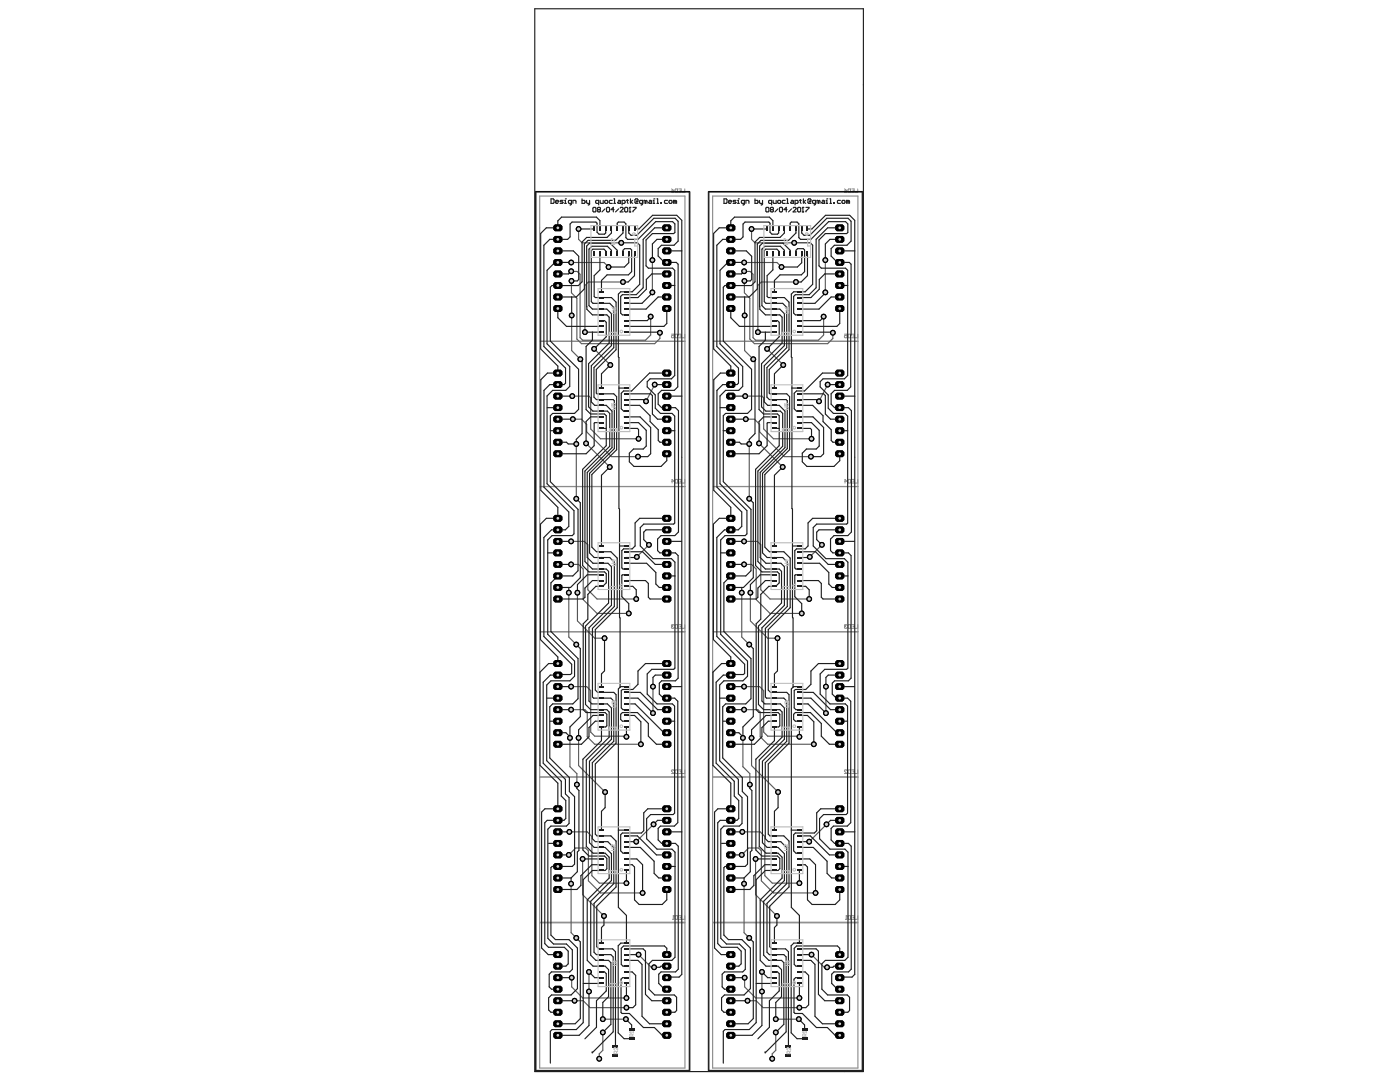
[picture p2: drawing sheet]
<svg xmlns="http://www.w3.org/2000/svg" width="279mm" height="216mm" viewBox="0 0 279 216" stroke-linecap="round" stroke-linejoin="round" font-family="sans-serif">
<path d="M107.7 39.1h29v144.9h-29zM142.2 39.1h29v144.9h-29zM107.7 68.1h29M142.2 68.1h29M107.7 97.1h29M142.2 97.1h29M107.7 126.1h29M142.2 126.1h29M107.7 155h29M142.2 155h29M107.7 184.1h29v29h-29zM142.2 184.1h29v29h-29z" fill="none" stroke="#8c8c8c" stroke-width=".23"/>
<g fill="none" stroke="#8c8c8c" stroke-width=".2">
<path d="M134 38.2l.5-.1v.2l-.4 .1zM134 37.7l.5 .4M134.7 37.8l.5-.1v.7l-.5-.1zM135.5 37.7h.4v.7h-.4M135.7 38.1h.2M136.7 37.7v.7h-.5M168.5 38.2l.5-.1v.2l-.4 .1zM168.5 37.7l.5 .4M169.2 37.8l.5-.1v.7l-.5-.1zM170 37.7h.5v.7h-.5M170.2 38.1h.3M171.2 37.7v.7h-.5"/>
<path d="M134 66.7h.5v.3l-.4-.1-.1 .4 .1 .1 .4-.1M134.7 66.8l.5-.1v.7l-.5-.1zM135.5 66.7h.4v.7h-.4M135.7 67h.2M136.7 66.7v.7h-.5M168.5 66.7h.5v.3l-.2-.1-.3 .1 .1 .4 .4-.1M169.2 66.8l.5-.1v.7l-.5-.1zM170 66.7h.5v.7h-.5M170.2 67h.3M171.2 66.7v.7h-.5M134 96h.5l-.4-.3v.7M134.7 95.8l.5-.1v.7l-.5-.1z"/>
<path d="M135.5 95.7h.4v.7h-.4M135.7 96h.2M136.7 95.7v.7h-.5M168.5 96h.5l-.4-.3v.7M169.2 95.8l.5-.1v.7l-.5-.1zM170 95.7h.5v.7h-.5M170.2 96h.3M171.2 95.7v.7h-.5M134 124.9h.1M134 124.9l.1 .1M134.1 125l-.1 .1 .1 .3 .4-.2M134.1 125h.1"/>
<path d="M134.5 124.8l-.4-.2-.1 .3M134.7 124.8l.5-.2v.8l-.5-.2zM135.5 124.6h.4v.8h-.4M135.7 125h.2M136.7 124.6v.8h-.5M168.5 124.9h.1M168.5 124.9l.1 .1M168.6 125l-.1 .1 .1 .3 .4-.2M168.6 125h.2M169 124.8l-.4-.2-.1 .3M169.2 124.8l.5-.2v.8l-.5-.2zM170 124.6h.5v.8h-.5"/>
<path d="M170.2 125h.3M171.2 124.6v.8h-.5M134.5 153.7l-.1-.1-.4 .1 .5 .6h-.5M134.7 153.7l.5-.1v.7l-.5-.1zM135.5 153.6h.4v.7h-.4M135.7 154h.2M136.7 153.6v.7h-.5M169 153.7l-.1-.1-.4 .1 .5 .6h-.5M169.2 153.7l.5-.1v.7l-.5-.1zM170 153.6h.5v.7h-.5M170.2 154h.3M171.2 153.6v.7h-.5"/>
<path d="M134.2 183.4h.3M134.4 182.7h.1M134.4 182.7v.7M134.4 182.7l.1 .1M134.7 182.8l.5-.1v.7l-.5-.1zM135.5 182.7h.4v.7h-.4M135.7 183.1h.2M136.7 182.7v.7h-.5M168.8 183.4h.2M168.9 182.7h.1M168.9 182.7v.7M168.9 182.7l.1 .1"/>
<path d="M169.2 182.8l.5-.1v.7l-.5-.1zM170 182.7h.5v.7h-.5M170.2 183.1h.3M171.2 182.7v.7h-.5"/>
</g>
<path d="M106.9 38.3h30.8l-.1 175.4-30.8-.1zM141.4 38.3h30.8l-.1 175.4-30.7-.1z" fill="none" stroke="#000" stroke-width=".2"/>
<g fill="none" stroke="#5a5a5a" stroke-width=".23">
<path d="M114 54.1l1.2 .1 .6 .5v12.7l.5 .5h12.5l1.1-1v-3.7M114 52.4h6.6l.9 .9M114 56v2.4l1.1 1.1v8.2l.9 .9h14.7l1-1.1v-1.1M114 56h.1M115.5 45.7v2.1l.7 .7h7.8M124.3 56.3h-6.9l-.7 .7v9.3M130.2 51.9v6.4M148.5 54.1l1.2 .1 .6 .5v12.7l.5 .5h12.5l1.1-1v-3.7M148.5 52.4h6.6l.9 .9M148.6 56v2.4l1 1.1v8.2l1 .9h14.6l1-1.1v-1.1M148.6 56h.1M150 45.7v2.1l.7 .7h7.8"/>
<path d="M158.8 56.3h-6.9l-.6 .7v9.3M164.7 51.9v6.4M114.1 62.9v7.1l1.7 1.7M114.2 79h3.3l.4 .4v6.2l1.9 2h7.6M118.6 69.6l3.2 3.2M130.7 76.7l-1.8 3.4M148.6 62.9v7.1l1.7 1.7M148.7 79h3.4l.3 .4v6.2l2 2h7.6M153.1 69.6l3.2 3.2M165.2 76.7l-1.8 3.4M114.3 83.6h1.7l1.1 1.1v1.5l4.9 4.9h5.3M115 88.6v10.9"/>
<path d="M117 88.5l4.7 4.7M148.8 83.6h1.8l1 1.1v1.5l4.9 4.9h5.3M149.5 88.6v10.9M151.5 88.5l4.7 4.7M113.5 118.3v8.8l1.5 1.5M114 108h2.6l.7 .7v9l1.9 1.8h7.8M114 112.6h1.5l.9 .9v6.1l2.8 2.8h6.3M115.2 118.3v5.6l3.5 3.4h1.9M129.5 108.7l-2.4 2.4M148 118.3v8.8l1.5 1.5M148.5 108h2.6l.7 .7v9l1.9 1.8h7.8M148.5 112.6h1.5l.9 .9v6.1l2.8 2.8h6.3"/>
<path d="M149.8 118.3v5.6l3.4 3.4h2M164 108.7l-2.4 2.4M114 137h3.1l.8 .8v8.3l.8 .8h6.2l.1 .1M130.3 137v5.3M148.5 137h3.1l.8 .8v8.3l.8 .8h6.2l.1 .1M164.8 137v5.3M113.7 147.2v5.8l1.4 1.4v2.2M114 141.6h2.7l.5 .5v4.9l1.5 1.5h9.2M115.5 147.2v5.6l5.3 5.3M148.3 147.2v5.8l1.3 1.4v2.2M148.5 141.6h2.8l.4 .5v4.9l1.5 1.5h9.2M150 147.2v5.6l5.3 5.3"/>
<path d="M113.5 170.6l1.4-1.4h2l.5 .6v6l2.4 2.4h8.4M113.6 166h3.6l.9 .9v7.8l1.5 1.5h5.4M114 176.3v9.8l1 1M116.3 171.4v7.1l4.2 4.3M130.4 164.5l-3.4 3.4M148 170.6l1.4-1.4h2l.5 .6v6l2.5 2.4h8.4M148.1 166h3.6l.9 .9v7.8l1.5 1.5h5.4M148.5 176.3v9.8l1 1M150.8 171.4v7.1l4.3 4.3M164.9 164.5l-3.4 3.4M114.1 195.1v1.8l2.2 2.2h8.7M114.7 199.7h1.7l1.4 1.4h7.2"/>
<path d="M117.5 193.9v3.9M127.4 190.5l2.6 2.5h.5M148.6 195.1v1.8l2.2 2.2h8.7M149.2 199.7h1.7l1.4 1.4h7.2M152.1 193.9v3.9M162 190.5l2.5 2.5h.6M120.3 206v3.6l-.7 .7v1M120.3 203.4h4.6M154.8 203.4h4.6M154.8 206v3.6l-.7 .7v1"/>
</g>
<circle cx="118.6" cy="69.6" r=".58" fill="#000"/>
<circle cx="118.6" cy="69.6" r=".32" fill="#d2d2d2"/>
<circle cx="121.8" cy="72.8" r=".58" fill="#000"/>
<circle cx="121.8" cy="72.8" r=".32" fill="#d2d2d2"/>
<circle cx="121.5" cy="53.3" r=".58" fill="#000"/>
<circle cx="121.5" cy="53.3" r=".32" fill="#d2d2d2"/>
<circle cx="121.7" cy="93.2" r=".58" fill="#000"/>
<circle cx="121.7" cy="93.2" r=".32" fill="#d2d2d2"/>
<circle cx="117" cy="88.5" r=".58" fill="#000"/>
<circle cx="117" cy="88.5" r=".32" fill="#d2d2d2"/>
<circle cx="120.6" cy="127.3" r=".58" fill="#000"/>
<circle cx="120.6" cy="127.3" r=".32" fill="#d2d2d2"/>
<circle cx="128.9" cy="80.1" r=".58" fill="#000"/>
<circle cx="128.9" cy="80.1" r=".32" fill="#d2d2d2"/>
<circle cx="130.7" cy="76.7" r=".58" fill="#000"/>
<circle cx="130.7" cy="76.7" r=".32" fill="#d2d2d2"/>
<circle cx="130.2" cy="58.3" r=".58" fill="#000"/>
<circle cx="130.2" cy="58.3" r=".32" fill="#d2d2d2"/>
<circle cx="130.2" cy="51.9" r=".58" fill="#000"/>
<circle cx="130.2" cy="51.9" r=".32" fill="#d2d2d2"/>
<circle cx="129.5" cy="108.7" r=".58" fill="#000"/>
<circle cx="129.5" cy="108.7" r=".32" fill="#d2d2d2"/>
<circle cx="127.1" cy="111.1" r=".58" fill="#000"/>
<circle cx="127.1" cy="111.1" r=".32" fill="#d2d2d2"/>
<circle cx="130.3" cy="137" r=".58" fill="#000"/>
<circle cx="130.3" cy="137" r=".32" fill="#d2d2d2"/>
<circle cx="130.3" cy="142.3" r=".58" fill="#000"/>
<circle cx="130.3" cy="142.3" r=".32" fill="#d2d2d2"/>
<circle cx="120.8" cy="158.1" r=".58" fill="#000"/>
<circle cx="120.8" cy="158.1" r=".32" fill="#d2d2d2"/>
<circle cx="129.9" cy="63.2" r=".58" fill="#000"/>
<circle cx="129.9" cy="63.2" r=".32" fill="#d2d2d2"/>
<circle cx="131.7" cy="66.4" r=".58" fill="#000"/>
<circle cx="131.7" cy="66.4" r=".32" fill="#d2d2d2"/>
<circle cx="124.3" cy="56.3" r=".58" fill="#000"/>
<circle cx="124.3" cy="56.3" r=".32" fill="#d2d2d2"/>
<circle cx="116.7" cy="66.3" r=".58" fill="#000"/>
<circle cx="116.7" cy="66.3" r=".32" fill="#d2d2d2"/>
<circle cx="115.5" cy="45.7" r=".58" fill="#000"/>
<circle cx="115.5" cy="45.7" r=".32" fill="#d2d2d2"/>
<circle cx="114.2" cy="79" r=".58" fill="#000"/>
<circle cx="114.2" cy="79" r=".32" fill="#d2d2d2"/>
<circle cx="127.4" cy="87.6" r=".58" fill="#000"/>
<circle cx="127.4" cy="87.6" r=".32" fill="#d2d2d2"/>
<circle cx="114.3" cy="83.6" r=".58" fill="#000"/>
<circle cx="114.3" cy="83.6" r=".32" fill="#d2d2d2"/>
<circle cx="127.3" cy="91.1" r=".58" fill="#000"/>
<circle cx="127.3" cy="91.1" r=".32" fill="#d2d2d2"/>
<circle cx="114" cy="108" r=".58" fill="#000"/>
<circle cx="114" cy="108" r=".32" fill="#d2d2d2"/>
<circle cx="127" cy="119.5" r=".58" fill="#000"/>
<circle cx="127" cy="119.5" r=".32" fill="#d2d2d2"/>
<circle cx="114" cy="112.6" r=".58" fill="#000"/>
<circle cx="114" cy="112.6" r=".32" fill="#d2d2d2"/>
<circle cx="125.5" cy="122.4" r=".58" fill="#000"/>
<circle cx="125.5" cy="122.4" r=".32" fill="#d2d2d2"/>
<circle cx="115.5" cy="147.2" r=".58" fill="#000"/>
<circle cx="115.5" cy="147.2" r=".32" fill="#d2d2d2"/>
<circle cx="115.2" cy="118.3" r=".58" fill="#000"/>
<circle cx="115.2" cy="118.3" r=".32" fill="#d2d2d2"/>
<circle cx="115" cy="88.6" r=".58" fill="#000"/>
<circle cx="115" cy="88.6" r=".32" fill="#d2d2d2"/>
<circle cx="115" cy="128.6" r=".58" fill="#000"/>
<circle cx="115" cy="128.6" r=".32" fill="#d2d2d2"/>
<circle cx="115.1" cy="156.6" r=".58" fill="#000"/>
<circle cx="115.1" cy="156.6" r=".32" fill="#d2d2d2"/>
<circle cx="113.5" cy="118.3" r=".58" fill="#000"/>
<circle cx="113.5" cy="118.3" r=".32" fill="#d2d2d2"/>
<circle cx="113.7" cy="147.2" r=".58" fill="#000"/>
<circle cx="113.7" cy="147.2" r=".32" fill="#d2d2d2"/>
<circle cx="115" cy="99.5" r=".58" fill="#000"/>
<circle cx="115" cy="99.5" r=".32" fill="#d2d2d2"/>
<circle cx="114.1" cy="62.9" r=".58" fill="#000"/>
<circle cx="114.1" cy="62.9" r=".32" fill="#d2d2d2"/>
<circle cx="115.8" cy="71.7" r=".58" fill="#000"/>
<circle cx="115.8" cy="71.7" r=".32" fill="#d2d2d2"/>
<circle cx="114" cy="137" r=".58" fill="#000"/>
<circle cx="114" cy="137" r=".32" fill="#d2d2d2"/>
<circle cx="125" cy="147" r=".58" fill="#000"/>
<circle cx="125" cy="147" r=".32" fill="#d2d2d2"/>
<circle cx="114" cy="141.6" r=".58" fill="#000"/>
<circle cx="114" cy="141.6" r=".32" fill="#d2d2d2"/>
<circle cx="127.9" cy="148.5" r=".58" fill="#000"/>
<circle cx="127.9" cy="148.5" r=".32" fill="#d2d2d2"/>
<circle cx="127" cy="167.9" r=".58" fill="#000"/>
<circle cx="127" cy="167.9" r=".32" fill="#d2d2d2"/>
<circle cx="130.4" cy="164.5" r=".58" fill="#000"/>
<circle cx="130.4" cy="164.5" r=".32" fill="#d2d2d2"/>
<circle cx="120.5" cy="182.8" r=".58" fill="#000"/>
<circle cx="120.5" cy="182.8" r=".32" fill="#d2d2d2"/>
<circle cx="116.3" cy="171.4" r=".58" fill="#000"/>
<circle cx="116.3" cy="171.4" r=".32" fill="#d2d2d2"/>
<circle cx="113.6" cy="166" r=".58" fill="#000"/>
<circle cx="113.6" cy="166" r=".32" fill="#d2d2d2"/>
<circle cx="125" cy="176.2" r=".58" fill="#000"/>
<circle cx="125" cy="176.2" r=".32" fill="#d2d2d2"/>
<circle cx="113.5" cy="170.6" r=".58" fill="#000"/>
<circle cx="113.5" cy="170.6" r=".32" fill="#d2d2d2"/>
<circle cx="128.2" cy="178.2" r=".58" fill="#000"/>
<circle cx="128.2" cy="178.2" r=".32" fill="#d2d2d2"/>
<circle cx="114" cy="176.3" r=".58" fill="#000"/>
<circle cx="114" cy="176.3" r=".32" fill="#d2d2d2"/>
<circle cx="115" cy="187.1" r=".58" fill="#000"/>
<circle cx="115" cy="187.1" r=".32" fill="#d2d2d2"/>
<circle cx="120.3" cy="206" r=".58" fill="#000"/>
<circle cx="120.3" cy="206" r=".32" fill="#d2d2d2"/>
<circle cx="127.4" cy="190.5" r=".58" fill="#000"/>
<circle cx="127.4" cy="190.5" r=".32" fill="#d2d2d2"/>
<circle cx="130.5" cy="193" r=".58" fill="#000"/>
<circle cx="130.5" cy="193" r=".32" fill="#d2d2d2"/>
<circle cx="114.1" cy="195.1" r=".58" fill="#000"/>
<circle cx="114.1" cy="195.1" r=".32" fill="#d2d2d2"/>
<circle cx="114.7" cy="199.7" r=".58" fill="#000"/>
<circle cx="114.7" cy="199.7" r=".32" fill="#d2d2d2"/>
<circle cx="125" cy="201.1" r=".58" fill="#000"/>
<circle cx="125" cy="201.1" r=".32" fill="#d2d2d2"/>
<circle cx="117.5" cy="197.8" r=".58" fill="#000"/>
<circle cx="117.5" cy="197.8" r=".32" fill="#d2d2d2"/>
<circle cx="117.5" cy="193.9" r=".58" fill="#000"/>
<circle cx="117.5" cy="193.9" r=".32" fill="#d2d2d2"/>
<circle cx="120.3" cy="203.4" r=".58" fill="#000"/>
<circle cx="120.3" cy="203.4" r=".32" fill="#d2d2d2"/>
<circle cx="124.9" cy="203.4" r=".58" fill="#000"/>
<circle cx="124.9" cy="203.4" r=".32" fill="#d2d2d2"/>
<circle cx="119.6" cy="211.3" r=".58" fill="#000"/>
<circle cx="119.6" cy="211.3" r=".32" fill="#d2d2d2"/>
<circle cx="125" cy="199.1" r=".58" fill="#000"/>
<circle cx="125" cy="199.1" r=".32" fill="#d2d2d2"/>
<circle cx="124" cy="48.5" r=".58" fill="#000"/>
<circle cx="124" cy="48.5" r=".32" fill="#d2d2d2"/>
<circle cx="114" cy="52.4" r=".58" fill="#000"/>
<circle cx="114" cy="52.4" r=".32" fill="#d2d2d2"/>
<circle cx="114.1" cy="56.1" r=".58" fill="#000"/>
<circle cx="114.1" cy="56.1" r=".32" fill="#d2d2d2"/>
<circle cx="114" cy="54.1" r=".58" fill="#000"/>
<circle cx="114" cy="54.1" r=".32" fill="#d2d2d2"/>
<circle cx="153.1" cy="69.6" r=".58" fill="#000"/>
<circle cx="153.1" cy="69.6" r=".32" fill="#d2d2d2"/>
<circle cx="156.3" cy="72.8" r=".58" fill="#000"/>
<circle cx="156.3" cy="72.8" r=".32" fill="#d2d2d2"/>
<circle cx="156" cy="53.3" r=".58" fill="#000"/>
<circle cx="156" cy="53.3" r=".32" fill="#d2d2d2"/>
<circle cx="156.2" cy="93.2" r=".58" fill="#000"/>
<circle cx="156.2" cy="93.2" r=".32" fill="#d2d2d2"/>
<circle cx="151.5" cy="88.5" r=".58" fill="#000"/>
<circle cx="151.5" cy="88.5" r=".32" fill="#d2d2d2"/>
<circle cx="155.2" cy="127.3" r=".58" fill="#000"/>
<circle cx="155.2" cy="127.3" r=".32" fill="#d2d2d2"/>
<circle cx="163.4" cy="80.1" r=".58" fill="#000"/>
<circle cx="163.4" cy="80.1" r=".32" fill="#d2d2d2"/>
<circle cx="165.2" cy="76.7" r=".58" fill="#000"/>
<circle cx="165.2" cy="76.7" r=".32" fill="#d2d2d2"/>
<circle cx="164.7" cy="58.3" r=".58" fill="#000"/>
<circle cx="164.7" cy="58.3" r=".32" fill="#d2d2d2"/>
<circle cx="164.7" cy="51.9" r=".58" fill="#000"/>
<circle cx="164.7" cy="51.9" r=".32" fill="#d2d2d2"/>
<circle cx="164" cy="108.7" r=".58" fill="#000"/>
<circle cx="164" cy="108.7" r=".32" fill="#d2d2d2"/>
<circle cx="161.6" cy="111.1" r=".58" fill="#000"/>
<circle cx="161.6" cy="111.1" r=".32" fill="#d2d2d2"/>
<circle cx="164.8" cy="137" r=".58" fill="#000"/>
<circle cx="164.8" cy="137" r=".32" fill="#d2d2d2"/>
<circle cx="164.8" cy="142.3" r=".58" fill="#000"/>
<circle cx="164.8" cy="142.3" r=".32" fill="#d2d2d2"/>
<circle cx="155.3" cy="158.1" r=".58" fill="#000"/>
<circle cx="155.3" cy="158.1" r=".32" fill="#d2d2d2"/>
<circle cx="164.4" cy="63.2" r=".58" fill="#000"/>
<circle cx="164.4" cy="63.2" r=".32" fill="#d2d2d2"/>
<circle cx="166.2" cy="66.4" r=".58" fill="#000"/>
<circle cx="166.2" cy="66.4" r=".32" fill="#d2d2d2"/>
<circle cx="158.8" cy="56.3" r=".58" fill="#000"/>
<circle cx="158.8" cy="56.3" r=".32" fill="#d2d2d2"/>
<circle cx="151.3" cy="66.3" r=".58" fill="#000"/>
<circle cx="151.3" cy="66.3" r=".32" fill="#d2d2d2"/>
<circle cx="150" cy="45.7" r=".58" fill="#000"/>
<circle cx="150" cy="45.7" r=".32" fill="#d2d2d2"/>
<circle cx="148.7" cy="79" r=".58" fill="#000"/>
<circle cx="148.7" cy="79" r=".32" fill="#d2d2d2"/>
<circle cx="162" cy="87.6" r=".58" fill="#000"/>
<circle cx="162" cy="87.6" r=".32" fill="#d2d2d2"/>
<circle cx="148.8" cy="83.6" r=".58" fill="#000"/>
<circle cx="148.8" cy="83.6" r=".32" fill="#d2d2d2"/>
<circle cx="161.8" cy="91.1" r=".58" fill="#000"/>
<circle cx="161.8" cy="91.1" r=".32" fill="#d2d2d2"/>
<circle cx="148.5" cy="108" r=".58" fill="#000"/>
<circle cx="148.5" cy="108" r=".32" fill="#d2d2d2"/>
<circle cx="161.5" cy="119.5" r=".58" fill="#000"/>
<circle cx="161.5" cy="119.5" r=".32" fill="#d2d2d2"/>
<circle cx="148.5" cy="112.6" r=".58" fill="#000"/>
<circle cx="148.5" cy="112.6" r=".32" fill="#d2d2d2"/>
<circle cx="160" cy="122.4" r=".58" fill="#000"/>
<circle cx="160" cy="122.4" r=".32" fill="#d2d2d2"/>
<circle cx="150" cy="147.2" r=".58" fill="#000"/>
<circle cx="150" cy="147.2" r=".32" fill="#d2d2d2"/>
<circle cx="149.8" cy="118.3" r=".58" fill="#000"/>
<circle cx="149.8" cy="118.3" r=".32" fill="#d2d2d2"/>
<circle cx="149.5" cy="88.6" r=".58" fill="#000"/>
<circle cx="149.5" cy="88.6" r=".32" fill="#d2d2d2"/>
<circle cx="149.5" cy="128.6" r=".58" fill="#000"/>
<circle cx="149.5" cy="128.6" r=".32" fill="#d2d2d2"/>
<circle cx="149.6" cy="156.6" r=".58" fill="#000"/>
<circle cx="149.6" cy="156.6" r=".32" fill="#d2d2d2"/>
<circle cx="148" cy="118.3" r=".58" fill="#000"/>
<circle cx="148" cy="118.3" r=".32" fill="#d2d2d2"/>
<circle cx="148.3" cy="147.2" r=".58" fill="#000"/>
<circle cx="148.3" cy="147.2" r=".32" fill="#d2d2d2"/>
<circle cx="149.5" cy="99.5" r=".58" fill="#000"/>
<circle cx="149.5" cy="99.5" r=".32" fill="#d2d2d2"/>
<circle cx="148.6" cy="62.9" r=".58" fill="#000"/>
<circle cx="148.6" cy="62.9" r=".32" fill="#d2d2d2"/>
<circle cx="150.3" cy="71.7" r=".58" fill="#000"/>
<circle cx="150.3" cy="71.7" r=".32" fill="#d2d2d2"/>
<circle cx="148.5" cy="137" r=".58" fill="#000"/>
<circle cx="148.5" cy="137" r=".32" fill="#d2d2d2"/>
<circle cx="159.5" cy="147" r=".58" fill="#000"/>
<circle cx="159.5" cy="147" r=".32" fill="#d2d2d2"/>
<circle cx="148.5" cy="141.6" r=".58" fill="#000"/>
<circle cx="148.5" cy="141.6" r=".32" fill="#d2d2d2"/>
<circle cx="162.4" cy="148.5" r=".58" fill="#000"/>
<circle cx="162.4" cy="148.5" r=".32" fill="#d2d2d2"/>
<circle cx="161.5" cy="167.9" r=".58" fill="#000"/>
<circle cx="161.5" cy="167.9" r=".32" fill="#d2d2d2"/>
<circle cx="164.9" cy="164.5" r=".58" fill="#000"/>
<circle cx="164.9" cy="164.5" r=".32" fill="#d2d2d2"/>
<circle cx="155.1" cy="182.8" r=".58" fill="#000"/>
<circle cx="155.1" cy="182.8" r=".32" fill="#d2d2d2"/>
<circle cx="150.8" cy="171.4" r=".58" fill="#000"/>
<circle cx="150.8" cy="171.4" r=".32" fill="#d2d2d2"/>
<circle cx="148.1" cy="166" r=".58" fill="#000"/>
<circle cx="148.1" cy="166" r=".32" fill="#d2d2d2"/>
<circle cx="159.5" cy="176.2" r=".58" fill="#000"/>
<circle cx="159.5" cy="176.2" r=".32" fill="#d2d2d2"/>
<circle cx="148" cy="170.6" r=".58" fill="#000"/>
<circle cx="148" cy="170.6" r=".32" fill="#d2d2d2"/>
<circle cx="162.8" cy="178.2" r=".58" fill="#000"/>
<circle cx="162.8" cy="178.2" r=".32" fill="#d2d2d2"/>
<circle cx="148.5" cy="176.3" r=".58" fill="#000"/>
<circle cx="148.5" cy="176.3" r=".32" fill="#d2d2d2"/>
<circle cx="149.5" cy="187.1" r=".58" fill="#000"/>
<circle cx="149.5" cy="187.1" r=".32" fill="#d2d2d2"/>
<circle cx="154.8" cy="206" r=".58" fill="#000"/>
<circle cx="154.8" cy="206" r=".32" fill="#d2d2d2"/>
<circle cx="162" cy="190.5" r=".58" fill="#000"/>
<circle cx="162" cy="190.5" r=".32" fill="#d2d2d2"/>
<circle cx="165.1" cy="193" r=".58" fill="#000"/>
<circle cx="165.1" cy="193" r=".32" fill="#d2d2d2"/>
<circle cx="148.6" cy="195.1" r=".58" fill="#000"/>
<circle cx="148.6" cy="195.1" r=".32" fill="#d2d2d2"/>
<circle cx="149.2" cy="199.7" r=".58" fill="#000"/>
<circle cx="149.2" cy="199.7" r=".32" fill="#d2d2d2"/>
<circle cx="159.5" cy="201.1" r=".58" fill="#000"/>
<circle cx="159.5" cy="201.1" r=".32" fill="#d2d2d2"/>
<circle cx="152.1" cy="197.8" r=".58" fill="#000"/>
<circle cx="152.1" cy="197.8" r=".32" fill="#d2d2d2"/>
<circle cx="152.1" cy="193.9" r=".58" fill="#000"/>
<circle cx="152.1" cy="193.9" r=".32" fill="#d2d2d2"/>
<circle cx="154.8" cy="203.4" r=".58" fill="#000"/>
<circle cx="154.8" cy="203.4" r=".32" fill="#d2d2d2"/>
<circle cx="159.4" cy="203.4" r=".58" fill="#000"/>
<circle cx="159.4" cy="203.4" r=".32" fill="#d2d2d2"/>
<circle cx="154.1" cy="211.3" r=".58" fill="#000"/>
<circle cx="154.1" cy="211.3" r=".32" fill="#d2d2d2"/>
<circle cx="159.5" cy="199.1" r=".58" fill="#000"/>
<circle cx="159.5" cy="199.1" r=".32" fill="#d2d2d2"/>
<circle cx="158.5" cy="48.5" r=".58" fill="#000"/>
<circle cx="158.5" cy="48.5" r=".32" fill="#d2d2d2"/>
<circle cx="148.5" cy="52.4" r=".58" fill="#000"/>
<circle cx="148.5" cy="52.4" r=".32" fill="#d2d2d2"/>
<circle cx="148.6" cy="56.1" r=".58" fill="#000"/>
<circle cx="148.6" cy="56.1" r=".32" fill="#d2d2d2"/>
<circle cx="148.5" cy="54.1" r=".58" fill="#000"/>
<circle cx="148.5" cy="54.1" r=".32" fill="#d2d2d2"/>
<path d="M110.4 190.1l.4-.3h1.1l.3 .3v.7l-.3 .4h-1.1l-.4-.4z" fill-rule="evenodd" fill="#000"/>
<circle cx="111.3" cy="190.5" r=".27" fill="#d2d2d2"/>
<path d="M110.4 192.4l.4-.3h1.1l.3 .3v.7l-.3 .4h-1.1l-.4-.4z" fill-rule="evenodd" fill="#000"/>
<circle cx="111.3" cy="192.8" r=".27" fill="#d2d2d2"/>
<path d="M110.4 194.7l.4-.3h1.1l.3 .3v.7l-.3 .4h-1.1l-.4-.4z" fill-rule="evenodd" fill="#000"/>
<circle cx="111.3" cy="195.1" r=".27" fill="#d2d2d2"/>
<path d="M110.4 197l.4-.3h1.1l.3 .3v.7l-.3 .4h-1.1l-.4-.4z" fill-rule="evenodd" fill="#000"/>
<circle cx="111.3" cy="197.4" r=".27" fill="#d2d2d2"/>
<path d="M110.4 199.3l.4-.3h1.1l.3 .3v.7l-.3 .4h-1.1l-.4-.4z" fill-rule="evenodd" fill="#000"/>
<circle cx="111.3" cy="199.7" r=".27" fill="#d2d2d2"/>
<path d="M110.4 201.6l.4-.3h1.1l.3 .3v.7l-.3 .4h-1.1l-.4-.4z" fill-rule="evenodd" fill="#000"/>
<circle cx="111.3" cy="202" r=".27" fill="#d2d2d2"/>
<path d="M110.4 203.9l.4-.3h1.1l.3 .3v.7l-.3 .4h-1.1l-.4-.4z" fill-rule="evenodd" fill="#000"/>
<circle cx="111.3" cy="204.3" r=".27" fill="#d2d2d2"/>
<path d="M110.4 206.2l.4-.3h1.1l.3 .3v.7l-.3 .4h-1.1l-.4-.4z" fill-rule="evenodd" fill="#000"/>
<circle cx="111.3" cy="206.6" r=".27" fill="#d2d2d2"/>
<path d="M132.2 190.1l.3-.3h1.1l.4 .3v.7l-.4 .4h-1.1l-.3-.4z" fill-rule="evenodd" fill="#000"/>
<circle cx="133.1" cy="190.5" r=".27" fill="#d2d2d2"/>
<path d="M132.2 192.4l.3-.3h1.1l.4 .3v.7l-.4 .4h-1.1l-.3-.4z" fill-rule="evenodd" fill="#000"/>
<circle cx="133.1" cy="192.8" r=".27" fill="#d2d2d2"/>
<path d="M132.2 194.7l.3-.3h1.1l.4 .3v.7l-.4 .4h-1.1l-.3-.4z" fill-rule="evenodd" fill="#000"/>
<circle cx="133.1" cy="195.1" r=".27" fill="#d2d2d2"/>
<path d="M132.2 197l.3-.3h1.1l.4 .3v.7l-.4 .4h-1.1l-.3-.4z" fill-rule="evenodd" fill="#000"/>
<circle cx="133.1" cy="197.4" r=".27" fill="#d2d2d2"/>
<path d="M132.2 199.3l.3-.3h1.1l.4 .3v.7l-.4 .4h-1.1l-.3-.4z" fill-rule="evenodd" fill="#000"/>
<circle cx="133.1" cy="199.7" r=".27" fill="#d2d2d2"/>
<path d="M132.2 201.6l.3-.3h1.1l.4 .3v.7l-.4 .4h-1.1l-.3-.4z" fill-rule="evenodd" fill="#000"/>
<circle cx="133.1" cy="202" r=".27" fill="#d2d2d2"/>
<path d="M132.2 203.9l.3-.3h1.1l.4 .3v.7l-.4 .4h-1.1l-.3-.4z" fill-rule="evenodd" fill="#000"/>
<circle cx="133.1" cy="204.3" r=".27" fill="#d2d2d2"/>
<path d="M132.2 206.2l.3-.3h1.1l.4 .3v.7l-.4 .4h-1.1l-.3-.4z" fill-rule="evenodd" fill="#000"/>
<circle cx="133.1" cy="206.6" r=".27" fill="#d2d2d2"/>
<path d="M110.4 161l.4-.3h1.1l.3 .3v.7l-.3 .4h-1.1l-.4-.4z" fill-rule="evenodd" fill="#000"/>
<circle cx="111.3" cy="161.4" r=".27" fill="#d2d2d2"/>
<path d="M110.4 163.3l.4-.3h1.1l.3 .3v.7l-.3 .4h-1.1l-.4-.4z" fill-rule="evenodd" fill="#000"/>
<circle cx="111.3" cy="163.7" r=".27" fill="#d2d2d2"/>
<path d="M110.4 165.6l.4-.3h1.1l.3 .3v.7l-.3 .4h-1.1l-.4-.4z" fill-rule="evenodd" fill="#000"/>
<circle cx="111.3" cy="166" r=".27" fill="#d2d2d2"/>
<path d="M110.4 167.9l.4-.3h1.1l.3 .3v.7l-.3 .4h-1.1l-.4-.4z" fill-rule="evenodd" fill="#000"/>
<circle cx="111.3" cy="168.3" r=".27" fill="#d2d2d2"/>
<path d="M110.4 170.2l.4-.3h1.1l.3 .3v.7l-.3 .4h-1.1l-.4-.4z" fill-rule="evenodd" fill="#000"/>
<circle cx="111.3" cy="170.6" r=".27" fill="#d2d2d2"/>
<path d="M110.4 172.5l.4-.3h1.1l.3 .3v.7l-.3 .4h-1.1l-.4-.4z" fill-rule="evenodd" fill="#000"/>
<circle cx="111.3" cy="172.9" r=".27" fill="#d2d2d2"/>
<path d="M110.4 174.8l.4-.3h1.1l.3 .3v.7l-.3 .4h-1.1l-.4-.4z" fill-rule="evenodd" fill="#000"/>
<circle cx="111.3" cy="175.2" r=".27" fill="#d2d2d2"/>
<path d="M110.4 177.1l.4-.3h1.1l.3 .3v.7l-.3 .4h-1.1l-.4-.4z" fill-rule="evenodd" fill="#000"/>
<circle cx="111.3" cy="177.5" r=".27" fill="#d2d2d2"/>
<path d="M132.2 161l.3-.3h1.1l.4 .3v.7l-.4 .4h-1.1l-.3-.4z" fill-rule="evenodd" fill="#000"/>
<circle cx="133.1" cy="161.4" r=".27" fill="#d2d2d2"/>
<path d="M132.2 163.3l.3-.3h1.1l.4 .3v.7l-.4 .4h-1.1l-.3-.4z" fill-rule="evenodd" fill="#000"/>
<circle cx="133.1" cy="163.7" r=".27" fill="#d2d2d2"/>
<path d="M132.2 165.6l.3-.3h1.1l.4 .3v.7l-.4 .4h-1.1l-.3-.4z" fill-rule="evenodd" fill="#000"/>
<circle cx="133.1" cy="166" r=".27" fill="#d2d2d2"/>
<path d="M132.2 167.9l.3-.3h1.1l.4 .3v.7l-.4 .4h-1.1l-.3-.4z" fill-rule="evenodd" fill="#000"/>
<circle cx="133.1" cy="168.3" r=".27" fill="#d2d2d2"/>
<path d="M132.2 170.2l.3-.3h1.1l.4 .3v.7l-.4 .4h-1.1l-.3-.4z" fill-rule="evenodd" fill="#000"/>
<circle cx="133.1" cy="170.6" r=".27" fill="#d2d2d2"/>
<path d="M132.2 172.5l.3-.3h1.1l.4 .3v.7l-.4 .4h-1.1l-.3-.4z" fill-rule="evenodd" fill="#000"/>
<circle cx="133.1" cy="172.9" r=".27" fill="#d2d2d2"/>
<path d="M132.2 174.8l.3-.3h1.1l.4 .3v.7l-.4 .4h-1.1l-.3-.4z" fill-rule="evenodd" fill="#000"/>
<circle cx="133.1" cy="175.2" r=".27" fill="#d2d2d2"/>
<path d="M132.2 177.1l.3-.3h1.1l.4 .3v.7l-.4 .4h-1.1l-.3-.4z" fill-rule="evenodd" fill="#000"/>
<circle cx="133.1" cy="177.5" r=".27" fill="#d2d2d2"/>
<path d="M110.4 132.1l.4-.4h1.1l.3 .4v.6l-.3 .4h-1.1l-.4-.4z" fill-rule="evenodd" fill="#000"/>
<circle cx="111.3" cy="132.4" r=".27" fill="#d2d2d2"/>
<path d="M110.4 134.4l.4-.4h1.1l.3 .4v.6l-.3 .4h-1.1l-.4-.4z" fill-rule="evenodd" fill="#000"/>
<circle cx="111.3" cy="134.7" r=".27" fill="#d2d2d2"/>
<path d="M110.4 136.7l.4-.4h1.1l.3 .4v.6l-.3 .4h-1.1l-.4-.4z" fill-rule="evenodd" fill="#000"/>
<circle cx="111.3" cy="137" r=".27" fill="#d2d2d2"/>
<path d="M110.4 139l.4-.4h1.1l.3 .4v.6l-.3 .4h-1.1l-.4-.4z" fill-rule="evenodd" fill="#000"/>
<circle cx="111.3" cy="139.3" r=".27" fill="#d2d2d2"/>
<path d="M110.4 141.3l.4-.4h1.1l.3 .4v.6l-.3 .4h-1.1l-.4-.4z" fill-rule="evenodd" fill="#000"/>
<circle cx="111.3" cy="141.6" r=".27" fill="#d2d2d2"/>
<path d="M110.4 143.6l.4-.4h1.1l.3 .4v.6l-.3 .4h-1.1l-.4-.4z" fill-rule="evenodd" fill="#000"/>
<circle cx="111.3" cy="143.9" r=".27" fill="#d2d2d2"/>
<path d="M110.4 145.9l.4-.4h1.1l.3 .4v.6l-.3 .4h-1.1l-.4-.4z" fill-rule="evenodd" fill="#000"/>
<circle cx="111.3" cy="146.2" r=".27" fill="#d2d2d2"/>
<path d="M110.4 148.2l.4-.4h1.1l.3 .4v.6l-.3 .4h-1.1l-.4-.4z" fill-rule="evenodd" fill="#000"/>
<circle cx="111.3" cy="148.5" r=".27" fill="#d2d2d2"/>
<path d="M132.2 132.1l.3-.4h1.1l.4 .4v.6l-.4 .4h-1.1l-.3-.4z" fill-rule="evenodd" fill="#000"/>
<circle cx="133.1" cy="132.4" r=".27" fill="#d2d2d2"/>
<path d="M132.2 134.4l.3-.4h1.1l.4 .4v.6l-.4 .4h-1.1l-.3-.4z" fill-rule="evenodd" fill="#000"/>
<circle cx="133.1" cy="134.7" r=".27" fill="#d2d2d2"/>
<path d="M132.2 136.7l.3-.4h1.1l.4 .4v.6l-.4 .4h-1.1l-.3-.4z" fill-rule="evenodd" fill="#000"/>
<circle cx="133.1" cy="137" r=".27" fill="#d2d2d2"/>
<path d="M132.2 139l.3-.4h1.1l.4 .4v.6l-.4 .4h-1.1l-.3-.4z" fill-rule="evenodd" fill="#000"/>
<circle cx="133.1" cy="139.3" r=".27" fill="#d2d2d2"/>
<path d="M132.2 141.3l.3-.4h1.1l.4 .4v.6l-.4 .4h-1.1l-.3-.4z" fill-rule="evenodd" fill="#000"/>
<circle cx="133.1" cy="141.6" r=".27" fill="#d2d2d2"/>
<path d="M132.2 143.6l.3-.4h1.1l.4 .4v.6l-.4 .4h-1.1l-.3-.4z" fill-rule="evenodd" fill="#000"/>
<circle cx="133.1" cy="143.9" r=".27" fill="#d2d2d2"/>
<path d="M132.2 145.9l.3-.4h1.1l.4 .4v.6l-.4 .4h-1.1l-.3-.4z" fill-rule="evenodd" fill="#000"/>
<circle cx="133.1" cy="146.2" r=".27" fill="#d2d2d2"/>
<path d="M132.2 148.2l.3-.4h1.1l.4 .4v.6l-.4 .4h-1.1l-.3-.4z" fill-rule="evenodd" fill="#000"/>
<circle cx="133.1" cy="148.5" r=".27" fill="#d2d2d2"/>
<path d="M110.4 103.1l.4-.4h1.1l.3 .4v.7l-.3 .3h-1.1l-.4-.3z" fill-rule="evenodd" fill="#000"/>
<circle cx="111.3" cy="103.4" r=".27" fill="#d2d2d2"/>
<path d="M110.4 105.4l.4-.4h1.1l.3 .4v.7l-.3 .3h-1.1l-.4-.3z" fill-rule="evenodd" fill="#000"/>
<circle cx="111.3" cy="105.7" r=".27" fill="#d2d2d2"/>
<path d="M110.4 107.7l.4-.4h1.1l.3 .4v.7l-.3 .3h-1.1l-.4-.3z" fill-rule="evenodd" fill="#000"/>
<circle cx="111.3" cy="108" r=".27" fill="#d2d2d2"/>
<path d="M110.4 110l.4-.4h1.1l.3 .4v.7l-.3 .3h-1.1l-.4-.3z" fill-rule="evenodd" fill="#000"/>
<circle cx="111.3" cy="110.3" r=".27" fill="#d2d2d2"/>
<path d="M110.4 112.3l.4-.4h1.1l.3 .4v.7l-.3 .3h-1.1l-.4-.3z" fill-rule="evenodd" fill="#000"/>
<circle cx="111.3" cy="112.6" r=".27" fill="#d2d2d2"/>
<path d="M110.4 114.6l.4-.4h1.1l.3 .4v.7l-.3 .3h-1.1l-.4-.3z" fill-rule="evenodd" fill="#000"/>
<circle cx="111.3" cy="114.9" r=".27" fill="#d2d2d2"/>
<path d="M110.4 116.9l.4-.4h1.1l.3 .4v.7l-.3 .3h-1.1l-.4-.3z" fill-rule="evenodd" fill="#000"/>
<circle cx="111.3" cy="117.2" r=".27" fill="#d2d2d2"/>
<path d="M110.4 119.2l.4-.4h1.1l.3 .4v.7l-.3 .3h-1.1l-.4-.3z" fill-rule="evenodd" fill="#000"/>
<circle cx="111.3" cy="119.5" r=".27" fill="#d2d2d2"/>
<path d="M132.2 103.1l.3-.4h1.1l.4 .4v.7l-.4 .3h-1.1l-.3-.3z" fill-rule="evenodd" fill="#000"/>
<circle cx="133.1" cy="103.4" r=".27" fill="#d2d2d2"/>
<path d="M132.2 105.4l.3-.4h1.1l.4 .4v.7l-.4 .3h-1.1l-.3-.3z" fill-rule="evenodd" fill="#000"/>
<circle cx="133.1" cy="105.7" r=".27" fill="#d2d2d2"/>
<path d="M132.2 107.7l.3-.4h1.1l.4 .4v.7l-.4 .3h-1.1l-.3-.3z" fill-rule="evenodd" fill="#000"/>
<circle cx="133.1" cy="108" r=".27" fill="#d2d2d2"/>
<path d="M132.2 110l.3-.4h1.1l.4 .4v.7l-.4 .3h-1.1l-.3-.3z" fill-rule="evenodd" fill="#000"/>
<circle cx="133.1" cy="110.3" r=".27" fill="#d2d2d2"/>
<path d="M132.2 112.3l.3-.4h1.1l.4 .4v.7l-.4 .3h-1.1l-.3-.3z" fill-rule="evenodd" fill="#000"/>
<circle cx="133.1" cy="112.6" r=".27" fill="#d2d2d2"/>
<path d="M132.2 114.6l.3-.4h1.1l.4 .4v.7l-.4 .3h-1.1l-.3-.3z" fill-rule="evenodd" fill="#000"/>
<circle cx="133.1" cy="114.9" r=".27" fill="#d2d2d2"/>
<path d="M132.2 116.9l.3-.4h1.1l.4 .4v.7l-.4 .3h-1.1l-.3-.3z" fill-rule="evenodd" fill="#000"/>
<circle cx="133.1" cy="117.2" r=".27" fill="#d2d2d2"/>
<path d="M132.2 119.2l.3-.4h1.1l.4 .4v.7l-.4 .3h-1.1l-.3-.3z" fill-rule="evenodd" fill="#000"/>
<circle cx="133.1" cy="119.5" r=".27" fill="#d2d2d2"/>
<path d="M110.4 74.1l.4-.3h1.1l.3 .3v.7l-.3 .3h-1.1l-.4-.3z" fill-rule="evenodd" fill="#000"/>
<circle cx="111.3" cy="74.4" r=".27" fill="#d2d2d2"/>
<path d="M110.4 76.4l.4-.3h1.1l.3 .3v.7l-.3 .3h-1.1l-.4-.3z" fill-rule="evenodd" fill="#000"/>
<circle cx="111.3" cy="76.7" r=".27" fill="#d2d2d2"/>
<path d="M110.4 78.7l.4-.3h1.1l.3 .3v.7l-.3 .3h-1.1l-.4-.3z" fill-rule="evenodd" fill="#000"/>
<circle cx="111.3" cy="79" r=".27" fill="#d2d2d2"/>
<path d="M110.4 81l.4-.3h1.1l.3 .3v.7l-.3 .3h-1.1l-.4-.3z" fill-rule="evenodd" fill="#000"/>
<circle cx="111.3" cy="81.3" r=".27" fill="#d2d2d2"/>
<path d="M110.4 83.3l.4-.3h1.1l.3 .3v.7l-.3 .3h-1.1l-.4-.3z" fill-rule="evenodd" fill="#000"/>
<circle cx="111.3" cy="83.6" r=".27" fill="#d2d2d2"/>
<path d="M110.4 85.6l.4-.3h1.1l.3 .3v.7l-.3 .3h-1.1l-.4-.3z" fill-rule="evenodd" fill="#000"/>
<circle cx="111.3" cy="85.9" r=".27" fill="#d2d2d2"/>
<path d="M110.4 87.9l.4-.3h1.1l.3 .3v.7l-.3 .3h-1.1l-.4-.3z" fill-rule="evenodd" fill="#000"/>
<circle cx="111.3" cy="88.2" r=".27" fill="#d2d2d2"/>
<path d="M110.4 90.2l.4-.3h1.1l.3 .3v.7l-.3 .3h-1.1l-.4-.3z" fill-rule="evenodd" fill="#000"/>
<circle cx="111.3" cy="90.5" r=".27" fill="#d2d2d2"/>
<path d="M132.2 74.1l.3-.3h1.1l.4 .3v.7l-.4 .3h-1.1l-.3-.3z" fill-rule="evenodd" fill="#000"/>
<circle cx="133.1" cy="74.4" r=".27" fill="#d2d2d2"/>
<path d="M132.2 76.4l.3-.3h1.1l.4 .3v.7l-.4 .3h-1.1l-.3-.3z" fill-rule="evenodd" fill="#000"/>
<circle cx="133.1" cy="76.7" r=".27" fill="#d2d2d2"/>
<path d="M132.2 78.7l.3-.3h1.1l.4 .3v.7l-.4 .3h-1.1l-.3-.3z" fill-rule="evenodd" fill="#000"/>
<circle cx="133.1" cy="79" r=".27" fill="#d2d2d2"/>
<path d="M132.2 81l.3-.3h1.1l.4 .3v.7l-.4 .3h-1.1l-.3-.3z" fill-rule="evenodd" fill="#000"/>
<circle cx="133.1" cy="81.3" r=".27" fill="#d2d2d2"/>
<path d="M132.2 83.3l.3-.3h1.1l.4 .3v.7l-.4 .3h-1.1l-.3-.3z" fill-rule="evenodd" fill="#000"/>
<circle cx="133.1" cy="83.6" r=".27" fill="#d2d2d2"/>
<path d="M132.2 85.6l.3-.3h1.1l.4 .3v.7l-.4 .3h-1.1l-.3-.3z" fill-rule="evenodd" fill="#000"/>
<circle cx="133.1" cy="85.9" r=".27" fill="#d2d2d2"/>
<path d="M132.2 87.9l.3-.3h1.1l.4 .3v.7l-.4 .3h-1.1l-.3-.3z" fill-rule="evenodd" fill="#000"/>
<circle cx="133.1" cy="88.2" r=".27" fill="#d2d2d2"/>
<path d="M132.2 90.2l.3-.3h1.1l.4 .3v.7l-.4 .3h-1.1l-.3-.3z" fill-rule="evenodd" fill="#000"/>
<circle cx="133.1" cy="90.5" r=".27" fill="#d2d2d2"/>
<path d="M110.4 45.1l.4-.3h1.1l.3 .3v.7l-.3 .3h-1.1l-.4-.3z" fill-rule="evenodd" fill="#000"/>
<circle cx="111.3" cy="45.5" r=".27" fill="#d2d2d2"/>
<path d="M110.4 47.4l.4-.3h1.1l.3 .3v.7l-.3 .3h-1.1l-.4-.3z" fill-rule="evenodd" fill="#000"/>
<circle cx="111.3" cy="47.8" r=".27" fill="#d2d2d2"/>
<path d="M110.4 49.7l.4-.3h1.1l.3 .3v.7l-.3 .3h-1.1l-.4-.3z" fill-rule="evenodd" fill="#000"/>
<circle cx="111.3" cy="50.1" r=".27" fill="#d2d2d2"/>
<path d="M110.4 52l.4-.3h1.1l.3 .3v.7l-.3 .3h-1.1l-.4-.3z" fill-rule="evenodd" fill="#000"/>
<circle cx="111.3" cy="52.4" r=".27" fill="#d2d2d2"/>
<path d="M110.4 54.3l.4-.3h1.1l.3 .3v.7l-.3 .3h-1.1l-.4-.3z" fill-rule="evenodd" fill="#000"/>
<circle cx="111.3" cy="54.7" r=".27" fill="#d2d2d2"/>
<path d="M110.4 56.6l.4-.3h1.1l.3 .3v.7l-.3 .3h-1.1l-.4-.3z" fill-rule="evenodd" fill="#000"/>
<circle cx="111.3" cy="57" r=".27" fill="#d2d2d2"/>
<path d="M110.4 58.9l.4-.3h1.1l.3 .3v.7l-.3 .3h-1.1l-.4-.3z" fill-rule="evenodd" fill="#000"/>
<circle cx="111.3" cy="59.3" r=".27" fill="#d2d2d2"/>
<path d="M110.4 61.2l.4-.3h1.1l.3 .3v.7l-.3 .3h-1.1l-.4-.3z" fill-rule="evenodd" fill="#000"/>
<circle cx="111.3" cy="61.6" r=".27" fill="#d2d2d2"/>
<path d="M132.2 45.1l.3-.3h1.1l.4 .3v.7l-.4 .3h-1.1l-.3-.3z" fill-rule="evenodd" fill="#000"/>
<circle cx="133.1" cy="45.5" r=".27" fill="#d2d2d2"/>
<path d="M132.2 47.4l.3-.3h1.1l.4 .3v.7l-.4 .3h-1.1l-.3-.3z" fill-rule="evenodd" fill="#000"/>
<circle cx="133.1" cy="47.8" r=".27" fill="#d2d2d2"/>
<path d="M132.2 49.7l.3-.3h1.1l.4 .3v.7l-.4 .3h-1.1l-.3-.3z" fill-rule="evenodd" fill="#000"/>
<circle cx="133.1" cy="50.1" r=".27" fill="#d2d2d2"/>
<path d="M132.2 52l.3-.3h1.1l.4 .3v.7l-.4 .3h-1.1l-.3-.3z" fill-rule="evenodd" fill="#000"/>
<circle cx="133.1" cy="52.4" r=".27" fill="#d2d2d2"/>
<path d="M132.2 54.3l.3-.3h1.1l.4 .3v.7l-.4 .3h-1.1l-.3-.3z" fill-rule="evenodd" fill="#000"/>
<circle cx="133.1" cy="54.7" r=".27" fill="#d2d2d2"/>
<path d="M132.2 56.6l.3-.3h1.1l.4 .3v.7l-.4 .3h-1.1l-.3-.3z" fill-rule="evenodd" fill="#000"/>
<circle cx="133.1" cy="57" r=".27" fill="#d2d2d2"/>
<path d="M132.2 58.9l.3-.3h1.1l.4 .3v.7l-.4 .3h-1.1l-.3-.3z" fill-rule="evenodd" fill="#000"/>
<circle cx="133.1" cy="59.3" r=".27" fill="#d2d2d2"/>
<path d="M132.2 61.2l.3-.3h1.1l.4 .3v.7l-.4 .3h-1.1l-.3-.3z" fill-rule="evenodd" fill="#000"/>
<circle cx="133.1" cy="61.6" r=".27" fill="#d2d2d2"/>
<path d="M144.9 190.1l.4-.3h1.1l.4 .3v.7l-.4 .4h-1.1l-.4-.4z" fill-rule="evenodd" fill="#000"/>
<circle cx="145.8" cy="190.5" r=".27" fill="#d2d2d2"/>
<path d="M144.9 192.4l.4-.3h1.1l.4 .3v.7l-.4 .4h-1.1l-.4-.4z" fill-rule="evenodd" fill="#000"/>
<circle cx="145.8" cy="192.8" r=".27" fill="#d2d2d2"/>
<path d="M144.9 194.7l.4-.3h1.1l.4 .3v.7l-.4 .4h-1.1l-.4-.4z" fill-rule="evenodd" fill="#000"/>
<circle cx="145.8" cy="195.1" r=".27" fill="#d2d2d2"/>
<path d="M144.9 197l.4-.3h1.1l.4 .3v.7l-.4 .4h-1.1l-.4-.4z" fill-rule="evenodd" fill="#000"/>
<circle cx="145.8" cy="197.4" r=".27" fill="#d2d2d2"/>
<path d="M144.9 199.3l.4-.3h1.1l.4 .3v.7l-.4 .4h-1.1l-.4-.4z" fill-rule="evenodd" fill="#000"/>
<circle cx="145.8" cy="199.7" r=".27" fill="#d2d2d2"/>
<path d="M144.9 201.6l.4-.3h1.1l.4 .3v.7l-.4 .4h-1.1l-.4-.4z" fill-rule="evenodd" fill="#000"/>
<circle cx="145.8" cy="202" r=".27" fill="#d2d2d2"/>
<path d="M144.9 203.9l.4-.3h1.1l.4 .3v.7l-.4 .4h-1.1l-.4-.4z" fill-rule="evenodd" fill="#000"/>
<circle cx="145.8" cy="204.3" r=".27" fill="#d2d2d2"/>
<path d="M144.9 206.2l.4-.3h1.1l.4 .3v.7l-.4 .4h-1.1l-.4-.4z" fill-rule="evenodd" fill="#000"/>
<circle cx="145.8" cy="206.6" r=".27" fill="#d2d2d2"/>
<path d="M166.7 190.1l.3-.3h1.2l.3 .3v.7l-.3 .4h-1.2l-.3-.4z" fill-rule="evenodd" fill="#000"/>
<circle cx="167.6" cy="190.5" r=".27" fill="#d2d2d2"/>
<path d="M166.7 192.4l.3-.3h1.2l.3 .3v.7l-.3 .4h-1.2l-.3-.4z" fill-rule="evenodd" fill="#000"/>
<circle cx="167.6" cy="192.8" r=".27" fill="#d2d2d2"/>
<path d="M166.7 194.7l.3-.3h1.2l.3 .3v.7l-.3 .4h-1.2l-.3-.4z" fill-rule="evenodd" fill="#000"/>
<circle cx="167.6" cy="195.1" r=".27" fill="#d2d2d2"/>
<path d="M166.7 197l.3-.3h1.2l.3 .3v.7l-.3 .4h-1.2l-.3-.4z" fill-rule="evenodd" fill="#000"/>
<circle cx="167.6" cy="197.4" r=".27" fill="#d2d2d2"/>
<path d="M166.7 199.3l.3-.3h1.2l.3 .3v.7l-.3 .4h-1.2l-.3-.4z" fill-rule="evenodd" fill="#000"/>
<circle cx="167.6" cy="199.7" r=".27" fill="#d2d2d2"/>
<path d="M166.7 201.6l.3-.3h1.2l.3 .3v.7l-.3 .4h-1.2l-.3-.4z" fill-rule="evenodd" fill="#000"/>
<circle cx="167.6" cy="202" r=".27" fill="#d2d2d2"/>
<path d="M166.7 203.9l.3-.3h1.2l.3 .3v.7l-.3 .4h-1.2l-.3-.4z" fill-rule="evenodd" fill="#000"/>
<circle cx="167.6" cy="204.3" r=".27" fill="#d2d2d2"/>
<path d="M166.7 206.2l.3-.3h1.2l.3 .3v.7l-.3 .4h-1.2l-.3-.4z" fill-rule="evenodd" fill="#000"/>
<circle cx="167.6" cy="206.6" r=".27" fill="#d2d2d2"/>
<path d="M144.9 161l.4-.3h1.1l.4 .3v.7l-.4 .4h-1.1l-.4-.4z" fill-rule="evenodd" fill="#000"/>
<circle cx="145.8" cy="161.4" r=".27" fill="#d2d2d2"/>
<path d="M144.9 163.3l.4-.3h1.1l.4 .3v.7l-.4 .4h-1.1l-.4-.4z" fill-rule="evenodd" fill="#000"/>
<circle cx="145.8" cy="163.7" r=".27" fill="#d2d2d2"/>
<path d="M144.9 165.6l.4-.3h1.1l.4 .3v.7l-.4 .4h-1.1l-.4-.4z" fill-rule="evenodd" fill="#000"/>
<circle cx="145.8" cy="166" r=".27" fill="#d2d2d2"/>
<path d="M144.9 167.9l.4-.3h1.1l.4 .3v.7l-.4 .4h-1.1l-.4-.4z" fill-rule="evenodd" fill="#000"/>
<circle cx="145.8" cy="168.3" r=".27" fill="#d2d2d2"/>
<path d="M144.9 170.2l.4-.3h1.1l.4 .3v.7l-.4 .4h-1.1l-.4-.4z" fill-rule="evenodd" fill="#000"/>
<circle cx="145.8" cy="170.6" r=".27" fill="#d2d2d2"/>
<path d="M144.9 172.5l.4-.3h1.1l.4 .3v.7l-.4 .4h-1.1l-.4-.4z" fill-rule="evenodd" fill="#000"/>
<circle cx="145.8" cy="172.9" r=".27" fill="#d2d2d2"/>
<path d="M144.9 174.8l.4-.3h1.1l.4 .3v.7l-.4 .4h-1.1l-.4-.4z" fill-rule="evenodd" fill="#000"/>
<circle cx="145.8" cy="175.2" r=".27" fill="#d2d2d2"/>
<path d="M144.9 177.1l.4-.3h1.1l.4 .3v.7l-.4 .4h-1.1l-.4-.4z" fill-rule="evenodd" fill="#000"/>
<circle cx="145.8" cy="177.5" r=".27" fill="#d2d2d2"/>
<path d="M166.7 161l.3-.3h1.2l.3 .3v.7l-.3 .4h-1.2l-.3-.4z" fill-rule="evenodd" fill="#000"/>
<circle cx="167.6" cy="161.4" r=".27" fill="#d2d2d2"/>
<path d="M166.7 163.3l.3-.3h1.2l.3 .3v.7l-.3 .4h-1.2l-.3-.4z" fill-rule="evenodd" fill="#000"/>
<circle cx="167.6" cy="163.7" r=".27" fill="#d2d2d2"/>
<path d="M166.7 165.6l.3-.3h1.2l.3 .3v.7l-.3 .4h-1.2l-.3-.4z" fill-rule="evenodd" fill="#000"/>
<circle cx="167.6" cy="166" r=".27" fill="#d2d2d2"/>
<path d="M166.7 167.9l.3-.3h1.2l.3 .3v.7l-.3 .4h-1.2l-.3-.4z" fill-rule="evenodd" fill="#000"/>
<circle cx="167.6" cy="168.3" r=".27" fill="#d2d2d2"/>
<path d="M166.7 170.2l.3-.3h1.2l.3 .3v.7l-.3 .4h-1.2l-.3-.4z" fill-rule="evenodd" fill="#000"/>
<circle cx="167.6" cy="170.6" r=".27" fill="#d2d2d2"/>
<path d="M166.7 172.5l.3-.3h1.2l.3 .3v.7l-.3 .4h-1.2l-.3-.4z" fill-rule="evenodd" fill="#000"/>
<circle cx="167.6" cy="172.9" r=".27" fill="#d2d2d2"/>
<path d="M166.7 174.8l.3-.3h1.2l.3 .3v.7l-.3 .4h-1.2l-.3-.4z" fill-rule="evenodd" fill="#000"/>
<circle cx="167.6" cy="175.2" r=".27" fill="#d2d2d2"/>
<path d="M166.7 177.1l.3-.3h1.2l.3 .3v.7l-.3 .4h-1.2l-.3-.4z" fill-rule="evenodd" fill="#000"/>
<circle cx="167.6" cy="177.5" r=".27" fill="#d2d2d2"/>
<path d="M144.9 132.1l.4-.4h1.1l.4 .4v.6l-.4 .4h-1.1l-.4-.4z" fill-rule="evenodd" fill="#000"/>
<circle cx="145.8" cy="132.4" r=".27" fill="#d2d2d2"/>
<path d="M144.9 134.4l.4-.4h1.1l.4 .4v.6l-.4 .4h-1.1l-.4-.4z" fill-rule="evenodd" fill="#000"/>
<circle cx="145.8" cy="134.7" r=".27" fill="#d2d2d2"/>
<path d="M144.9 136.7l.4-.4h1.1l.4 .4v.6l-.4 .4h-1.1l-.4-.4z" fill-rule="evenodd" fill="#000"/>
<circle cx="145.8" cy="137" r=".27" fill="#d2d2d2"/>
<path d="M144.9 139l.4-.4h1.1l.4 .4v.6l-.4 .4h-1.1l-.4-.4z" fill-rule="evenodd" fill="#000"/>
<circle cx="145.8" cy="139.3" r=".27" fill="#d2d2d2"/>
<path d="M144.9 141.3l.4-.4h1.1l.4 .4v.6l-.4 .4h-1.1l-.4-.4z" fill-rule="evenodd" fill="#000"/>
<circle cx="145.8" cy="141.6" r=".27" fill="#d2d2d2"/>
<path d="M144.9 143.6l.4-.4h1.1l.4 .4v.6l-.4 .4h-1.1l-.4-.4z" fill-rule="evenodd" fill="#000"/>
<circle cx="145.8" cy="143.9" r=".27" fill="#d2d2d2"/>
<path d="M144.9 145.9l.4-.4h1.1l.4 .4v.6l-.4 .4h-1.1l-.4-.4z" fill-rule="evenodd" fill="#000"/>
<circle cx="145.8" cy="146.2" r=".27" fill="#d2d2d2"/>
<path d="M144.9 148.2l.4-.4h1.1l.4 .4v.6l-.4 .4h-1.1l-.4-.4z" fill-rule="evenodd" fill="#000"/>
<circle cx="145.8" cy="148.5" r=".27" fill="#d2d2d2"/>
<path d="M166.7 132.1l.3-.4h1.2l.3 .4v.6l-.3 .4h-1.2l-.3-.4z" fill-rule="evenodd" fill="#000"/>
<circle cx="167.6" cy="132.4" r=".27" fill="#d2d2d2"/>
<path d="M166.7 134.4l.3-.4h1.2l.3 .4v.6l-.3 .4h-1.2l-.3-.4z" fill-rule="evenodd" fill="#000"/>
<circle cx="167.6" cy="134.7" r=".27" fill="#d2d2d2"/>
<path d="M166.7 136.7l.3-.4h1.2l.3 .4v.6l-.3 .4h-1.2l-.3-.4z" fill-rule="evenodd" fill="#000"/>
<circle cx="167.6" cy="137" r=".27" fill="#d2d2d2"/>
<path d="M166.7 139l.3-.4h1.2l.3 .4v.6l-.3 .4h-1.2l-.3-.4z" fill-rule="evenodd" fill="#000"/>
<circle cx="167.6" cy="139.3" r=".27" fill="#d2d2d2"/>
<path d="M166.7 141.3l.3-.4h1.2l.3 .4v.6l-.3 .4h-1.2l-.3-.4z" fill-rule="evenodd" fill="#000"/>
<circle cx="167.6" cy="141.6" r=".27" fill="#d2d2d2"/>
<path d="M166.7 143.6l.3-.4h1.2l.3 .4v.6l-.3 .4h-1.2l-.3-.4z" fill-rule="evenodd" fill="#000"/>
<circle cx="167.6" cy="143.9" r=".27" fill="#d2d2d2"/>
<path d="M166.7 145.9l.3-.4h1.2l.3 .4v.6l-.3 .4h-1.2l-.3-.4z" fill-rule="evenodd" fill="#000"/>
<circle cx="167.6" cy="146.2" r=".27" fill="#d2d2d2"/>
<path d="M166.7 148.2l.3-.4h1.2l.3 .4v.6l-.3 .4h-1.2l-.3-.4z" fill-rule="evenodd" fill="#000"/>
<circle cx="167.6" cy="148.5" r=".27" fill="#d2d2d2"/>
<path d="M144.9 103.1l.4-.4h1.1l.4 .4v.7l-.4 .3h-1.1l-.4-.3z" fill-rule="evenodd" fill="#000"/>
<circle cx="145.8" cy="103.4" r=".27" fill="#d2d2d2"/>
<path d="M144.9 105.4l.4-.4h1.1l.4 .4v.7l-.4 .3h-1.1l-.4-.3z" fill-rule="evenodd" fill="#000"/>
<circle cx="145.8" cy="105.7" r=".27" fill="#d2d2d2"/>
<path d="M144.9 107.7l.4-.4h1.1l.4 .4v.7l-.4 .3h-1.1l-.4-.3z" fill-rule="evenodd" fill="#000"/>
<circle cx="145.8" cy="108" r=".27" fill="#d2d2d2"/>
<path d="M144.9 110l.4-.4h1.1l.4 .4v.7l-.4 .3h-1.1l-.4-.3z" fill-rule="evenodd" fill="#000"/>
<circle cx="145.8" cy="110.3" r=".27" fill="#d2d2d2"/>
<path d="M144.9 112.3l.4-.4h1.1l.4 .4v.7l-.4 .3h-1.1l-.4-.3z" fill-rule="evenodd" fill="#000"/>
<circle cx="145.8" cy="112.6" r=".27" fill="#d2d2d2"/>
<path d="M144.9 114.6l.4-.4h1.1l.4 .4v.7l-.4 .3h-1.1l-.4-.3z" fill-rule="evenodd" fill="#000"/>
<circle cx="145.8" cy="114.9" r=".27" fill="#d2d2d2"/>
<path d="M144.9 116.9l.4-.4h1.1l.4 .4v.7l-.4 .3h-1.1l-.4-.3z" fill-rule="evenodd" fill="#000"/>
<circle cx="145.8" cy="117.2" r=".27" fill="#d2d2d2"/>
<path d="M144.9 119.2l.4-.4h1.1l.4 .4v.7l-.4 .3h-1.1l-.4-.3z" fill-rule="evenodd" fill="#000"/>
<circle cx="145.8" cy="119.5" r=".27" fill="#d2d2d2"/>
<path d="M166.7 103.1l.3-.4h1.2l.3 .4v.7l-.3 .3h-1.2l-.3-.3z" fill-rule="evenodd" fill="#000"/>
<circle cx="167.6" cy="103.4" r=".27" fill="#d2d2d2"/>
<path d="M166.7 105.4l.3-.4h1.2l.3 .4v.7l-.3 .3h-1.2l-.3-.3z" fill-rule="evenodd" fill="#000"/>
<circle cx="167.6" cy="105.7" r=".27" fill="#d2d2d2"/>
<path d="M166.7 107.7l.3-.4h1.2l.3 .4v.7l-.3 .3h-1.2l-.3-.3z" fill-rule="evenodd" fill="#000"/>
<circle cx="167.6" cy="108" r=".27" fill="#d2d2d2"/>
<path d="M166.7 110l.3-.4h1.2l.3 .4v.7l-.3 .3h-1.2l-.3-.3z" fill-rule="evenodd" fill="#000"/>
<circle cx="167.6" cy="110.3" r=".27" fill="#d2d2d2"/>
<path d="M166.7 112.3l.3-.4h1.2l.3 .4v.7l-.3 .3h-1.2l-.3-.3z" fill-rule="evenodd" fill="#000"/>
<circle cx="167.6" cy="112.6" r=".27" fill="#d2d2d2"/>
<path d="M166.7 114.6l.3-.4h1.2l.3 .4v.7l-.3 .3h-1.2l-.3-.3z" fill-rule="evenodd" fill="#000"/>
<circle cx="167.6" cy="114.9" r=".27" fill="#d2d2d2"/>
<path d="M166.7 116.9l.3-.4h1.2l.3 .4v.7l-.3 .3h-1.2l-.3-.3z" fill-rule="evenodd" fill="#000"/>
<circle cx="167.6" cy="117.2" r=".27" fill="#d2d2d2"/>
<path d="M166.7 119.2l.3-.4h1.2l.3 .4v.7l-.3 .3h-1.2l-.3-.3z" fill-rule="evenodd" fill="#000"/>
<circle cx="167.6" cy="119.5" r=".27" fill="#d2d2d2"/>
<path d="M144.9 74.1l.4-.3h1.1l.4 .3v.7l-.4 .3h-1.1l-.4-.3z" fill-rule="evenodd" fill="#000"/>
<circle cx="145.8" cy="74.4" r=".27" fill="#d2d2d2"/>
<path d="M144.9 76.4l.4-.3h1.1l.4 .3v.7l-.4 .3h-1.1l-.4-.3z" fill-rule="evenodd" fill="#000"/>
<circle cx="145.8" cy="76.7" r=".27" fill="#d2d2d2"/>
<path d="M144.9 78.7l.4-.3h1.1l.4 .3v.7l-.4 .3h-1.1l-.4-.3z" fill-rule="evenodd" fill="#000"/>
<circle cx="145.8" cy="79" r=".27" fill="#d2d2d2"/>
<path d="M144.9 81l.4-.3h1.1l.4 .3v.7l-.4 .3h-1.1l-.4-.3z" fill-rule="evenodd" fill="#000"/>
<circle cx="145.8" cy="81.3" r=".27" fill="#d2d2d2"/>
<path d="M144.9 83.3l.4-.3h1.1l.4 .3v.7l-.4 .3h-1.1l-.4-.3z" fill-rule="evenodd" fill="#000"/>
<circle cx="145.8" cy="83.6" r=".27" fill="#d2d2d2"/>
<path d="M144.9 85.6l.4-.3h1.1l.4 .3v.7l-.4 .3h-1.1l-.4-.3z" fill-rule="evenodd" fill="#000"/>
<circle cx="145.8" cy="85.9" r=".27" fill="#d2d2d2"/>
<path d="M144.9 87.9l.4-.3h1.1l.4 .3v.7l-.4 .3h-1.1l-.4-.3z" fill-rule="evenodd" fill="#000"/>
<circle cx="145.8" cy="88.2" r=".27" fill="#d2d2d2"/>
<path d="M144.9 90.2l.4-.3h1.1l.4 .3v.7l-.4 .3h-1.1l-.4-.3z" fill-rule="evenodd" fill="#000"/>
<circle cx="145.8" cy="90.5" r=".27" fill="#d2d2d2"/>
<path d="M166.7 74.1l.3-.3h1.2l.3 .3v.7l-.3 .3h-1.2l-.3-.3z" fill-rule="evenodd" fill="#000"/>
<circle cx="167.6" cy="74.4" r=".27" fill="#d2d2d2"/>
<path d="M166.7 76.4l.3-.3h1.2l.3 .3v.7l-.3 .3h-1.2l-.3-.3z" fill-rule="evenodd" fill="#000"/>
<circle cx="167.6" cy="76.7" r=".27" fill="#d2d2d2"/>
<path d="M166.7 78.7l.3-.3h1.2l.3 .3v.7l-.3 .3h-1.2l-.3-.3z" fill-rule="evenodd" fill="#000"/>
<circle cx="167.6" cy="79" r=".27" fill="#d2d2d2"/>
<path d="M166.7 81l.3-.3h1.2l.3 .3v.7l-.3 .3h-1.2l-.3-.3z" fill-rule="evenodd" fill="#000"/>
<circle cx="167.6" cy="81.3" r=".27" fill="#d2d2d2"/>
<path d="M166.7 83.3l.3-.3h1.2l.3 .3v.7l-.3 .3h-1.2l-.3-.3z" fill-rule="evenodd" fill="#000"/>
<circle cx="167.6" cy="83.6" r=".27" fill="#d2d2d2"/>
<path d="M166.7 85.6l.3-.3h1.2l.3 .3v.7l-.3 .3h-1.2l-.3-.3z" fill-rule="evenodd" fill="#000"/>
<circle cx="167.6" cy="85.9" r=".27" fill="#d2d2d2"/>
<path d="M166.7 87.9l.3-.3h1.2l.3 .3v.7l-.3 .3h-1.2l-.3-.3z" fill-rule="evenodd" fill="#000"/>
<circle cx="167.6" cy="88.2" r=".27" fill="#d2d2d2"/>
<path d="M166.7 90.2l.3-.3h1.2l.3 .3v.7l-.3 .3h-1.2l-.3-.3z" fill-rule="evenodd" fill="#000"/>
<circle cx="167.6" cy="90.5" r=".27" fill="#d2d2d2"/>
<path d="M144.9 45.1l.4-.3h1.1l.4 .3v.7l-.4 .3h-1.1l-.4-.3z" fill-rule="evenodd" fill="#000"/>
<circle cx="145.8" cy="45.5" r=".27" fill="#d2d2d2"/>
<path d="M144.9 47.4l.4-.3h1.1l.4 .3v.7l-.4 .3h-1.1l-.4-.3z" fill-rule="evenodd" fill="#000"/>
<circle cx="145.8" cy="47.8" r=".27" fill="#d2d2d2"/>
<path d="M144.9 49.7l.4-.3h1.1l.4 .3v.7l-.4 .3h-1.1l-.4-.3z" fill-rule="evenodd" fill="#000"/>
<circle cx="145.8" cy="50.1" r=".27" fill="#d2d2d2"/>
<path d="M144.9 52l.4-.3h1.1l.4 .3v.7l-.4 .3h-1.1l-.4-.3z" fill-rule="evenodd" fill="#000"/>
<circle cx="145.8" cy="52.4" r=".27" fill="#d2d2d2"/>
<path d="M144.9 54.3l.4-.3h1.1l.4 .3v.7l-.4 .3h-1.1l-.4-.3z" fill-rule="evenodd" fill="#000"/>
<circle cx="145.8" cy="54.7" r=".27" fill="#d2d2d2"/>
<path d="M144.9 56.6l.4-.3h1.1l.4 .3v.7l-.4 .3h-1.1l-.4-.3z" fill-rule="evenodd" fill="#000"/>
<circle cx="145.8" cy="57" r=".27" fill="#d2d2d2"/>
<path d="M144.9 58.9l.4-.3h1.1l.4 .3v.7l-.4 .3h-1.1l-.4-.3z" fill-rule="evenodd" fill="#000"/>
<circle cx="145.8" cy="59.3" r=".27" fill="#d2d2d2"/>
<path d="M144.9 61.2l.4-.3h1.1l.4 .3v.7l-.4 .3h-1.1l-.4-.3z" fill-rule="evenodd" fill="#000"/>
<circle cx="145.8" cy="61.6" r=".27" fill="#d2d2d2"/>
<path d="M166.7 45.1l.3-.3h1.2l.3 .3v.7l-.3 .3h-1.2l-.3-.3z" fill-rule="evenodd" fill="#000"/>
<circle cx="167.6" cy="45.5" r=".27" fill="#d2d2d2"/>
<path d="M166.7 47.4l.3-.3h1.2l.3 .3v.7l-.3 .3h-1.2l-.3-.3z" fill-rule="evenodd" fill="#000"/>
<circle cx="167.6" cy="47.8" r=".27" fill="#d2d2d2"/>
<path d="M166.7 49.7l.3-.3h1.2l.3 .3v.7l-.3 .3h-1.2l-.3-.3z" fill-rule="evenodd" fill="#000"/>
<circle cx="167.6" cy="50.1" r=".27" fill="#d2d2d2"/>
<path d="M166.7 52l.3-.3h1.2l.3 .3v.7l-.3 .3h-1.2l-.3-.3z" fill-rule="evenodd" fill="#000"/>
<circle cx="167.6" cy="52.4" r=".27" fill="#d2d2d2"/>
<path d="M166.7 54.3l.3-.3h1.2l.3 .3v.7l-.3 .3h-1.2l-.3-.3z" fill-rule="evenodd" fill="#000"/>
<circle cx="167.6" cy="54.7" r=".27" fill="#d2d2d2"/>
<path d="M166.7 56.6l.3-.3h1.2l.3 .3v.7l-.3 .3h-1.2l-.3-.3z" fill-rule="evenodd" fill="#000"/>
<circle cx="167.6" cy="57" r=".27" fill="#d2d2d2"/>
<path d="M166.7 58.9l.3-.3h1.2l.3 .3v.7l-.3 .3h-1.2l-.3-.3z" fill-rule="evenodd" fill="#000"/>
<circle cx="167.6" cy="59.3" r=".27" fill="#d2d2d2"/>
<path d="M166.7 61.2l.3-.3h1.2l.3 .3v.7l-.3 .3h-1.2l-.3-.3z" fill-rule="evenodd" fill="#000"/>
<circle cx="167.6" cy="61.6" r=".27" fill="#d2d2d2"/>
<g fill="none" stroke="#1e1e1e" stroke-width=".23">
<path d="M106.7 1.8h65.6v212h-65.6zM107 38.3h30.6v175.3h-30.6zM110 39.7h.4l.2 .1v.6l-.2 .2h-.4zM112.4 40h-.5l-.1 .1 .1 .2 .5 .1-.2 .2h-.4M112.7 40h.1v.6M112.8 39.7h.1M116.2 39.7v.9h.4l.2-.2-.2-.4h-.4M117.1 40v.4l.1 .2h.5M117.7 40v.7l-.3 .2M119.8 40v.4l.1 .2h.5v-.6M122.2 40h-.5l-.1 .1 .1 .5h.5M122.5 39.7h.1v.9"/>
<path d="M123.4 40l.5 .1v.5h-.5l-.1-.2 .1-.1h.5M125.1 40h.3M125.2 39.8v.6l.2 .2M125.8 39.7v.9M126.3 40l-.5 .3 .5 .3M129.6 40l.4 .1v.5h-.4l-.2-.2 .2-.1h.4M130.3 40h.2v.6M130.5 39.7h.1M131.1 39.7h.2v.9M133.2 40h-.4l-.2 .1 .2 .5h.4M141.5 38.3h30.6v175.3h-30.6zM144.5 39.7h.4l.2 .1v.6l-.2 .2h-.4z"/>
<path d="M146.9 40h-.5l-.1 .1 .1 .2 .5 .1-.2 .2h-.4M147.2 40h.2v.6M147.4 39.7h.1M150.7 39.7v.9h.4l.2-.2-.2-.4h-.4M151.6 40v.4l.1 .2h.5M152.2 40v.7l-.3 .2M154.3 40v.4l.1 .2h.5v-.6M156.7 40h-.4l-.2 .1 .2 .5h.4M157 39.7h.2v.9M157.9 40l.5 .1v.5h-.5l-.1-.2 .1-.1h.5M159.6 40h.3M159.7 39.8v.6l.2 .2"/>
<path d="M160.3 39.7v.9M160.8 40l-.5 .3 .5 .3M164.1 40l.5 .1v.5h-.5l-.1-.2 .1-.1h.5M164.9 40h.1v.6M165 39.7h.1M165.6 39.7h.2v.9M167.7 40h-.4l-.2 .1 .2 .5h.4M110.9 40.3h.6l-.2-.3-.4 .1 .1 .5h.3M111.3 50.1h3.1l1.1 1v4.7l-.3 .3h-1.1M111.3 57h.1M112.7 40.6h.3M114 52.4h-3.2l-1.6 1.5v14.7l4.5 4.5v4l-.8 .8h-2.6l-1.1 1.1v17.5l5.4 5.4v4.6l-.4 .4h-4l-.9 .8v18.9l5.4 5.3v3l-1 1h-3.8l-.8 .8v15.1l3.7 3.7v2.9l.8 .7v5.2l-.6 .5h-3.1l-.6 .7v21.7l1.2 1.2h2.5l1.2 1.1v3.9l-.5 .5h-3.6l-.5 .5v2.5l.5 .5h1.2"/>
<path d="M114 54.1l-.5 .6h-2.2M114 40.6h-.4l-.2-.2 .2-.4h.4v.7l-.3 .2M114.1 59.3v3.6M114.3 40.6v-.6h.5l.1 .1v.5M115.5 45.7h3.1M118.3 41.5l.2-.1 .4 .1v.6l-.1 .2-.5-.2zM119.4 41.8l-.2-.1 .2-.3 .4 .1-.1 .3M119.4 41.8l-.2 .2 .2 .3 .4-.2-.1-.3M119.4 41.8h.3M119.5 40.6h-.5l-.1-.5 .1-.1h.5v.9M119.7 50.7v3.2l-1.1 1.1v4.1l.2 .3h3.2l.9 .9v9.5l-3.9 3.9v4.7l.2 .2h3.3l.6 .6v10.5l-5 5v14.5l.9 .9h2.9l1.3 1.3v9.8l-4.4 4.4v12.1l.5 .5h3.2l.4 .4v9.7l-4.1 4.1v14l.4 .4h2.7l1 1v9.2l-3.8 3.8v8.1l.4 .4h2.8l.5 .6v18.9M119.7 45.7v-1.7l-.7-.7h-6.9l-.8 .8v1.4h-2.3l-1.1 1.1v23l3.4 3.5v1.3h-2l-1.4 1.4v22l3.4 3.4v2.2h-2.3l-1.1 1.2v23l3.4 3.5v1.3h-1.8l-1.7 1.7v18.6l3.5 3.6v5.1h-2.6l-.6 .6v27.2l1.3 1.3h1.9"/>
<path d="M120.7 40.1l.4-.1 .2 .4-.5 .2zM120.7 41.7l-.6 .6M120.9 45.7v.8l-.3 .2h-1.1l-.3-.4v-1.8l-.3-.2h-4.7l-.4 .4v2.6l-.5 .5h-3.6l-1.2 1.1v20.2l4.4 4.4v2.9l-.3 .3h-2.9l-1.1 1.2v19.3l4.9 5v2.8l-.7 .7h-2.7l-1.6 1.5v19.8l5.6 5.5v1.9l-.2 .2h-2.6M120.9 50.7v-.6l-.4-.4h-2.2l-.3 .3v10.2l.3 .3h3.4l.8 .8v8.1l-4 3.9v5.9l.5 .5h3.4l.2 .3v9.5l-4.9 5v15.8l.9 .9h3.1l.9 1v8.8l-4.4 4.4v13.7l.3 .2h3.4l.6 .6v8l-4.3 4.3v15.1l.6 .6h2.5l1.2 1.2v7.2l-3.9 4v9.7l.4 .5h2.9l.5 .4v15l-4.2 4.2v-.2M121 41.5l.2-.1 .4 .1v.6l-.1 .2-.5-.2zM122 50.7v-.8l-.8-.8h-3.1l-.6 .6v11.3l.7 .7h2.9l.9 .9v6.4l-4 4v7.2l.7 .7h2.3l1.1 1.1v7.3l-4.9 5v16.9l1.1 1.2h3l.7 .7v7.7l-4.5 4.5v14.6l.6 .6h3.1l.8 .8v6.2l-4.4 4.4v16.3l1 .9h2.2l1.2 1.3v5.3l-4.1 4.1v10.8l1 1h2.6l.4 .5v12.3l-1.6 1.6M122 45.7v.8l-.9 .9h-4l-.9 .9v7.9l-.8 .8h-5.2l-.4 .3v10.7l5.7 5.7v8l-.8 .8h-4.4l-.5 .5v13.1l5.6 5.5v12.3l-1.1 1h-3l-1.4 1.4v9.7l5.5 5.4v8l-1.1 1.1h-4l-.6 .5v10.2l3.9 4v2.7l1.1 1.1v13.4l-.5 .5h-4l-.3 .2v13.5l.9 .9h2.7l1.7 1.7v8.1l-1.2 1.2h-3.9l-.6 .6v2.4l.4 .5h1.4M122.5 40.6h.3M122.6 41.8h-.7l.5-.4v.9M123.2 50.7v-.8l-1.4-1.4h-4.2l-.5 .6v12.6l1.1 1.1h2.9l.5 .5v5.2l-4.1 4.1v8.6l.8 .8h2.9l.5 .5v6.5l-5 5v18l1.5 1.5h2.8l.5 .5v6.3l-4.6 4.6v15.7l1 1h3.2l.5 .5v5l-4.6 4.6v17.2l1.3 1.3h2.5l.8 .8v4.2l-4.4 4.4v12l1.1 1.2h2.5l.7 .7v5.4l-1.2 1.1v3.4M123.2 45.7v-1.2l.2-.2h1.2l.3 .4v2.7l.4 .4h2l3.6-3.6h3.3l.5 .5v1.7l-.2 .2h-4.3l-1.3 1.3v5.2l.5 .4h4.8l.5 .4v21l-.7 .7h-4.3l-.5 .6v1l1.6 1.6v2.7l1 1h2.3l.6 .5v21.4l-.2 .2h-6l-.7 .7v3.6l2.5 2.6h3.7l.7 .7v21.1l-.2 .3h-4.4l-.9 .9v4l1.9 2h3.1l.4 .4v21.3l-.3 .3h-4.4l-.9 .8v4.1l2.1 2h3l.6 .6v21l-.6 .6h-3.9l-.7 .7v5.1l1.2 1.1h3.9l.4 .5v2.6l-.3 .4h-1.6M123.5 41.7l-.6 .6"/>
<path d="M123.8 41.5l.1-.1 .5 .1-.6 .8h.6M124 48.5h3.2l.5 .4v7.8l-1.5 1.5h-2.3l-.5 .5 .4 78.4M124.2 40.6h.4l.2-.5-.2-.1h-.4v.9M124.3 50.7v-.8l.4-.3h1.1l.3 .3v4.3l-.7 .6h-4.2l-1.2 1.2v2.2M124.3 45.7v.8l-1.4 1.5h-5.5l-.8 .7v9l-1.6 1.6h-3.7M124.7 41.5l.1-.1 .5 .1v.6l-.2 .2-.4-.2zM125.5 45.7v.8l.4 .5h1.2l3.4-3.5h4.2l.6 .7v3.9l-.8 .8h-2.5l-.7 .7v1.5l1.3 1.3h2.4l.3 .3v24.5l-.7 .7h-2.6l-.7 .7v2.1l.7 .6h2.8l.6 .6v24.3l-.7 .7h-2.8l-.7 .7v2.3l.5 .4h3.1l.5 .6v24.4l-.5 .6h-2.8l-.4 .4v2.2l.8 .8h2.2l.7 .6v24.3l-.7 .6h-2.8l-.5 .5v2.3l.7 .7h2.8l.6 .5v24.6l-.6 .5h-2.9l-.4 .5v1.8l1.1 1.2h.5M125.5 50.7v1.7l-.9 .9h-3.1M125.6 42.3h.3M125.7 41.4h.1M125.7 41.4v.9M125.7 41.4l-.1 .1"/>
<path d="M126.3 41.4h.6l-.6 .9M126.6 45.7h.9l2.7-2.7h4.9l1 1v150.4l-.6 .6h-2.7M126.6 50.7v4.3l-1.2 1.3h-1.1M127 40.1h.2v.2h-.2zM127.2 40.3l.1-.5-.4-.1-.2 .1v.6l.2 .2h.4M128.2 40.6h-.4l-.2-.2 .2-.4h.4v.7l-.3 .2M128.8 40.1v.5M128.8 40.1l-.3-.1v.6M128.8 40.1l.2-.1 .1 .1v.5M130.2 58.3l-2.1 2.2h-3.1M130.3 40.6h.3M131.1 40.6h.3"/>
<path d="M131.9 40.4h.1v.2h-.1zM133.1 54.7h-3l-1.1 1.1v1.9l-1.7 1.7h-2.3M133.1 59.3h-1.8l-2.4 2.4h-3.9M133.1 45.5h-2.4l-2.3 2.3v9.6l-1.4 1.4h-2.8l-.3 .3v3.4l.3 .3h.8M133.1 47.8h-2l-.9 .9v3.2M133.1 57h1.6M133.1 50.1h3M133.5 40.1l.5-.1 .1 .4-.4 .2zM134.7 40.1l.2-.1 .1 .1v.5M134.7 40.1v.5M134.7 40.1l-.3-.1v.6M145.4 40.3h.6l-.2-.3-.4 .1 .1 .5h.3"/>
<path d="M145.8 50.1h3.1l1.1 1v4.7l-.3 .3h-1.1M145.8 57h.1M147.2 40.6h.3M148.5 52.4h-3.2l-1.6 1.5v14.7l4.5 4.5v4l-.8 .8h-2.6l-1.1 1.1v17.5l5.4 5.4v4.6l-.4 .4h-4l-.9 .8v18.9l5.4 5.3v3l-.9 1h-3.8l-.9 .8v15.1l3.8 3.7v2.9l.7 .7v5.2l-.5 .5h-3.1l-.7 .7v21.7l1.2 1.2h2.6l1.1 1.1v3.9l-.5 .5h-3.6l-.5 .5v2.5l.5 .5h1.2M148.5 54.1l-.5 .6h-2.2M148.6 40.6h-.5l-.1-.2 .1-.4h.5v.7l-.3 .2M148.6 59.3v3.6M148.9 40.6v-.6h.4l.2 .1v.5M150 45.7h3.1M152.8 41.5l.2-.1 .4 .1v.6l-.1 .2-.5-.2zM153.9 41.8l-.2-.1 .2-.3 .5 .1-.2 .3M153.9 41.8l-.2 .2 .2 .3 .5-.2-.2-.3"/>
<path d="M153.9 41.8h.3M154 40.6h-.5l-.1-.5 .1-.1h.5v.9M154.2 50.7v3.2l-1.1 1.1v4.1l.2 .3h3.2l1 .9v9.5l-4 3.9v4.7l.2 .2h3.3l.6 .6v10.5l-5 5v14.5l1 .9h2.8l1.3 1.3v9.8l-4.4 4.4v12.1l.5 .5h3.2l.5 .4v9.7l-4.2 4.1v14l.4 .4h2.7l1.1 1v9.2l-3.9 3.8v8.1l.4 .4h2.8l.6 .6-.1 18.9M154.2 45.7v-1.7l-.7-.7h-6.9l-.8 .8v1.4h-2.3l-1.1 1.1v23l3.4 3.5v1.3h-2l-1.4 1.4v22l3.4 3.4v2.2h-2.3l-1.1 1.2v23l3.4 3.5v1.3h-1.8l-1.7 1.7v18.6l3.5 3.6v5.1h-2.5l-.7 .6v27.2l1.3 1.3h1.9M155.2 40.1l.5-.1 .1 .4-.4 .2zM155.3 41.7l-.6 .6M155.4 45.7v.8l-.2 .2h-1.1l-.4-.4v-1.8l-.3-.2h-4.7l-.4 .4v2.6l-.5 .5h-3.6l-1.1 1.1v20.2l4.3 4.4v2.9l-.3 .3h-2.9l-1.1 1.2v19.3l4.9 5v2.8l-.7 .7h-2.7l-1.5 1.5v19.8l5.5 5.5v1.9l-.2 .2h-2.6M155.4 50.7v-.6l-.3-.4h-2.3l-.3 .3v10.2l.4 .3h3.3l.8 .8v8.1l-3.9 3.9v5.9l.4 .5h3.4l.2 .3v9.5l-4.9 5v15.8l.9 .9h3.1l.9 1v8.8l-4.4 4.4v13.7l.3 .2h3.4l.6 .6v8l-4.3 4.3v15.1l.6 .6h2.5l1.2 1.2v7.2l-3.9 4v9.7l.4 .5h2.9l.5 .4v15l-4.2 4.2v-.2M155.6 41.5l.1-.1 .5 .1v.6l-.2 .2-.4-.2zM156.5 50.7v-.8l-.8-.8h-3.1l-.5 .6v11.3l.6 .7h2.9l.9 .9v6.4l-4 4v7.2l.7 .7h2.3l1.2 1.1v7.3l-5 5v16.9l1.2 1.2h3l.6 .7v7.7l-4.4 4.5v14.6l.5 .6h3.1l.8 .8v6.2l-4.3 4.4v16.3l.9 .9h2.2l1.2 1.3v5.3l-4.1 4.1v10.8l1 1h2.6l.4 .5v12.3l-1.6 1.6M156.5 45.7v.8l-.8 .9h-4.1l-.9 .9v7.9l-.8 .8h-5.2l-.3 .3v10.7l5.6 5.7v8l-.8 .8h-4.4l-.4 .5v13.1l5.5 5.5v12.3l-1.1 1h-3l-1.3 1.4v9.7l5.4 5.4v8l-1.1 1.1h-4l-.6 .5v10.2l3.9 4v2.7l1.1 1.1v13.4l-.5 .5h-4l-.2 .2v13.5l.9 .9h2.7l1.7 1.7v8.1l-1.3 1.2h-3.9l-.6 .6v2.4l.5 .5h1.3M157 40.6h.3"/>
<path d="M157.1 41.8h-.6l.4-.4v.9M157.7 50.7v-.8l-1.4-1.4h-4.1l-.6 .6v12.6l1.1 1.1h2.9l.5 .5v5.2l-4.1 4.1v8.6l.8 .8h2.9l.5 .5v6.5l-4.9 5v18l1.4 1.5h2.8l.5 .5v6.3l-4.6 4.6v15.7l1 1h3.2l.5 .5v5l-4.6 4.6v17.2l1.4 1.3h2.4l.8 .8v4.2l-4.4 4.4v12l1.2 1.2h2.4l.7 .7v5.4l-1.2 1.1v3.4M157.7 45.7v-1.2l.2-.2h1.2l.3 .4v2.7l.4 .4h2l3.6-3.6h3.3l.5 .5v1.7l-.2 .2h-4.3l-1.3 1.3v5.2l.5 .4h4.8l.5 .4v21l-.7 .7h-4.2l-.6 .6v1l1.6 1.6v2.7l1 1h2.3l.6 .5v21.4l-.2 .2h-6l-.7 .7v3.6l2.5 2.6h3.7l.7 .7v21.1l-.2 .3h-4.4l-.9 .9v4l1.9 2h3.1l.4 .4v21.3l-.2 .3h-4.5l-.8 .8v4.1l2 2h3l.6 .6v21l-.6 .6h-3.9l-.7 .7v5.1l1.2 1.1h3.9l.4 .5v2.6l-.3 .4h-1.6M158 41.7l-.6 .6M158.3 41.5l.1-.1 .5 .1-.6 .8h.6M158.5 48.5h3.2l.5 .4v7.8l-1.5 1.5h-2.3l-.5 .5 .4 78.4M158.7 40.6h.4l.2-.5-.2-.1h-.4v.9M158.8 50.7v-.8l.4-.3h1.1l.3 .3v4.3l-.7 .6h-4.2l-1.1 1.2v2.2M158.8 45.7v.8l-1.4 1.5h-5.5l-.8 .7v9l-1.6 1.6h-3.7M159.2 41.5l.1-.1 .5 .1v.6l-.2 .2-.4-.2zM160 45.7v.8l.5 .5h1.1l3.4-3.5h4.2l.7 .7v3.9l-.9 .8h-2.5l-.6 .7v1.5l1.2 1.3h2.4l.4 .3-.1 24.5-.7 .7h-2.5l-.7 .7v2.1l.7 .6h2.7l.6 .6v24.3l-.7 .7h-2.8l-.6 .7v2.3l.4 .4h3.1l.6 .6v24.4l-.6 .6h-2.7l-.5 .4v2.2l.8 .8h2.3l.6 .6v24.3l-.7 .6h-2.8l-.4 .5v2.3l.7 .7h2.7l.6 .5v24.6l-.6 .5h-2.9l-.4 .5v1.8l1.1 1.2h.5M160 50.7v1.7l-.9 .9h-3.1"/>
<path d="M160.1 42.3h.3M160.2 41.4h.1M160.2 41.4l-.1 .1M160.2 41.4v.9M160.8 41.4h.6l-.6 .9M161.1 45.7h.9l2.8-2.7h4.8l1 1v150.4l-.6 .6h-2.6M161.1 50.7v4.3l-1.2 1.3h-1.1M161.5 40.1h.2v.2h-.2zM161.7 40.3l.1-.5-.4-.1-.2 .1v.6l.2 .2h.4M162.7 40.6h-.4l-.2-.2 .2-.4h.4v.7l-.3 .2M163.4 40.1v.5M163.4 40.1l-.3-.1v.6"/>
<path d="M163.4 40.1l.1-.1 .2 .1v.5M164.7 58.3l-2.1 2.2h-3.1M164.9 40.6h.3M165.6 40.6h.3M166.4 40.4h.1v.2h-.1zM167.6 54.7h-3l-1.1 1.1v1.9l-1.7 1.7h-2.3M167.6 59.3h-1.7l-2.5 2.4h-3.9M167.6 45.5h-2.4l-2.3 2.3v9.6l-1.4 1.4h-2.8l-.3 .3v3.4l.3 .3h.8M167.6 47.8h-2l-.9 .9v3.2M167.6 57h1.6M167.6 50.1h3M168 40.1l.5-.1 .1 .4-.4 .2z"/>
<path d="M169.2 40.1l.2-.1 .1 .1v.5M169.2 40.1v.5M169.2 40.1l-.3-.1v.6M111.3 79h2.9M111.3 61.6v1.8l1.8 1.7h6.9M115.8 71.7l.4 .3v14.5l-1.2 1.2v.9h-1.6l-.3-.4h-1.8M116.7 66.3h3.3M117.1 61.2h.1M118.2 66.3v1.6l-1.2 1.2v12.6l.9 .9h2.7l.4 .4v5.9l-4.7 4.7v19.3l1.2 1.2h3.1l.4 .4v1.8l-.7 .7h-1.4l-1.6 1.6v4.9l-.9 1v17.1l.6 .6h3.8l.3 .3v2.3l-.2 .3h-.9v2.7l-3.7 3.7v18.1l1.2 1.2h3.1l.5 .5v2l-.3 .4h-2.6l-1.8 1.8v28.6l-1.4 1.3h-4.8l-.4 .4v6.3M120 64h.6l.4 .3v2.9l-2.4 2.4M121.8 72.8l-1.8 1.8v2.8M123.5 77.4h1.5"/>
<path d="M125 78.6h4.9l.3 .3v3.7l1 1h1.9M125 79.7h3.6l.3 .4M125 66.3h6.6l.1 .1M129.9 63.2h.1l-.8 .8h-4.2M130.7 76.7h2.4M133.1 74.4h-3.5l-3.6 3.6h-1.6l-.4 .5v3.1l.4 .4h.6M133.1 79h3M133.1 61.6v3l-.6 .5h-7.5M145.8 79h2.9M145.8 61.6v1.8l1.8 1.7h7M150.3 71.7l.4 .3v14.5l-1.2 1.2v.9h-1.6l-.3-.4h-1.8M151.3 66.3h3.3"/>
<path d="M152.7 66.3v1.6l-1.2 1.2v12.6l.9 .9h2.8l.3 .4v5.9l-4.7 4.7v19.3l1.3 1.2h3.1l.3 .4v1.8l-.7 .7h-1.4l-1.6 1.6v4.9l-.9 1v17.1l.6 .6h3.8l.3 .3v2.3l-.2 .3h-.8v2.7l-3.8 3.7v18.1l1.3 1.2h3.1l.4 .5v2l-.3 .4h-2.6l-1.8 1.8v28.6l-1.4 1.3h-4.8l-.3 .4v6.3M154.6 64h.6l.3 .3v2.9l-2.4 2.4M156.3 72.8l-1.7 1.8v2.8M158 77.4h1.5M159.5 78.6h4.9l.3 .3v3.7l1.1 1h1.8M159.5 79.7h3.6l.3 .4M159.5 66.3h6.6l.1 .1M164.4 63.2h.1l-.8 .8h-4.2M165.2 76.7h2.4M167.6 74.4h-3.5l-3.5 3.6h-1.6l-.5 .5v3.1l.5 .4h.5M167.6 79h3M167.6 61.6v3l-.6 .5h-7.5"/>
<path d="M109.2 81.3h2.1M109.8 85.9h1.5M111.3 83.6h3M115 99.5l.8 .8v15l-1.9 1.9h-2.6M120 85.5h1M120 84.3h-1.3l-.1 .1v4.5l-1.6 1.6h-5.7M120 83.2h-2.1l-.9 .9v4.1M121.7 93.2l-1.7 1.6v14.1M124.6 83.2h3.1l2.2 2.1v5.2l-.6 .6h-2M125 80.9h2.7l2 2.1v1.1l1.7 1.7v2.1l.3 .3h1.4M125 85.5h2.2l.2 .2v1.9M125 84.3h2.4l1.6 1.6v3.1l-.6 .6h-2l-.8 .8v1.8l.9 .9h5.4l1.2-1.2v-1.4"/>
<path d="M128.6 80.4l.1 .1M133.1 85.9h1.6M143.7 81.3h2.1M144.4 85.9h1.4M145.8 83.6h3M149.5 99.5l.8 .8v15l-1.9 1.9h-2.6M154.6 85.5h.9M154.6 84.3h-1.4l-.1 .1v4.5l-1.6 1.6h-5.7M154.6 83.2h-2.2l-.9 .9v4.1M156.2 93.2l-1.6 1.6v14.1M159.1 83.2h3.2l2.1 2.1v5.2l-.6 .6h-2M159.5 80.9h2.7l2.1 2.1v1.1l1.6 1.7v2.1l.3 .3h1.4"/>
<path d="M159.5 85.5h2.2l.3 .2v1.9M159.5 84.3h2.5l1.5 1.6v3.1l-.6 .6h-2l-.8 .8v1.8l.9 .9h5.4l1.2-1.2v-1.4M163.1 80.4l.1 .1M167.6 85.9h1.6M109.3 110.3h2M111.3 108h2.7M111.3 112.6h2.7M113.5 117.2v1.1M120 115.8h-1.8l-1.5 1.5v1.9l-.3 .3h-5.1M120 114.7h-2.8l-2 1.9v1.7M123.6 108.9h1.4M125 114.7h-.8l-.1 .1v4.3l1.4 1.3v2"/>
<path d="M125 112.4h4l1.9 1.8v2.3l.7 .7h1.5M125 110.1h3.2l2.6 2.5h2.3M125 117h1.3l.7 .7v1.8M125 115.8h3.8l.6 .6v2.8l.3 .3h3.4M127.1 111.1l-.1 .1h-2M133.1 103.4h-5.4l-1 .9v4.6l-.5 .6h-1.8l-.3 .4v3.4l.2 .2h.7M133.1 108h2.9M133.1 105.7h-4.2l-.4 .5v1.5l1 1M133.1 114.9h1.6M143.8 110.3h2M145.8 108h2.7M145.8 112.6h2.7"/>
<path d="M148 117.2v1.1M154.6 115.8h-1.9l-1.4 1.5v1.9l-.4 .3h-5.1M154.6 114.7h-2.9l-1.9 1.9v1.7M158.2 108.9h1.3M159.5 112.4h4.1l1.8 1.8v2.3l.7 .7h1.5M159.5 110.1h3.3l2.5 2.5h2.3M159.5 117h1.3l.7 .7v1.8M159.5 115.8h3.8l.6 .6v2.8l.4 .3h3.3M159.5 114.7h-.8l-.1 .1v4.3l1.4 1.3v2M161.6 111.1l-.1 .1h-2M167.6 103.4h-5.4l-.9 .9v4.6l-.6 .6h-1.7l-.4 .4v3.4l.2 .2h.7M167.6 108h3"/>
<path d="M167.6 105.7h-4.2l-.4 .5v1.5l1 1M167.6 114.9h1.6M109.1 139.3h2.2M111.3 134.7h-1.5l-1.4 1.4v16.2l3.6 3.6v2.9l.9 .9v3.6l-.4 .4h-3.3l-.5 .5v24.1l.8 .7h3.1l.8 .8v2.5l-.5 .5h-1.6M111.3 137h2.7M115 128.6l.8 .8v13.6l-2.1 2.1v2.1M120.8 127.2l-.2 .1v6.6l-.6 .6v2.5M125 138.2h2.8l3.4 3.4h1.9M125 139.3h2.3l3 3M125 137h-1.1l-.5 .5v43.6l1.6 1.6v5.5h-1.1l-.5 .5v17.4l1.1 1.2h1.6M133.1 132.4h-4.3l-1.5 1.5v2.6l-1 1.1h-2.1l-.2 .2v3.5l.3 .3h.7M133.1 137h2.9"/>
<path d="M133.1 134.7h-2.3l-.5 .5v1.9M143.6 139.3h2.2M145.8 134.7h-1.4l-1.5 1.4v16.2l3.6 3.6v2.9l.9 .9v3.6l-.3 .4h-3.4l-.5 .5v24.1l.8 .7h3.1l.8 .8v2.5l-.4 .5h-1.7M145.8 137h2.7M149.5 128.6l.8 .8v13.6l-2 2.1v2.1M155.3 127.2l-.1 .1v6.6l-.6 .6v2.5M159.5 138.2h2.8l3.5 3.4h1.8M159.5 139.3h2.3l3 3M159.5 137h-1.1l-.5 .5v43.6l1.6 1.6v5.5h-1.1l-.5 .5v17.4l1.2 1.2h1.5M167.6 132.4h-4.3l-1.5 1.5v2.6l-1 1.1h-2.1l-.2 .2v3.5l.3 .3h.7M167.6 137h3M167.6 134.7h-2.3l-.5 .5v1.9"/>
<path d="M109.8 143.9h1.5M111.3 141.6h2.7M111.3 146.2h1.6l.8 .8M115.1 156.6v.7l.4 .4v12l-.3 .3v3.9l-1.2 1.3M120 143.9h-1.2l-1.3 1.3v1.8l-1.5 1.5h-4.7M120 142.8h-1.7l-2.8 2.8v1.6M120.8 158.1v3.1l-.8 .7v3.7M125 143.9h-.8l-.3-.3v-1.1l.3-.3h3l2.2 2.2v2.5l1.6 1.6h2.1M125 140.5h1.7l5.8 5.7h.6M125 142.8h1.6l1.3 1.2v4.5M125 145.1v1.9M133.1 143.9h1.5"/>
<path d="M144.4 143.9h1.4M145.8 141.6h2.7M145.8 146.2h1.7l.8 .8M149.6 156.6v.7l.5 .4v12l-.4 .3v3.9l-1.2 1.3M154.6 142.8h-1.7l-2.9 2.8v1.6M154.6 143.9h-1.3l-1.2 1.3v1.8l-1.5 1.5h-4.8M155.3 158.1v3.1l-.7 .7v3.7M159.5 143.9h-.8l-.3-.3v-1.1l.3-.3h3l2.2 2.2v2.5l1.6 1.6h2.1M159.5 140.5h1.8l5.7 5.7h.6M159.5 142.8h1.6l1.3 1.2v4.5M159.5 145.1v1.9M167.6 143.9h1.5"/>
<path d="M109.5 168.3h1.8M111.3 166h2.3M111.3 175.2h2.7M111.3 170.6h2.2M114 175.2v1.1M116.3 171.4h3.7M120 172.5h-1.9l-2.2 2.2v2l-.8 .8h-3.8M123.4 165.6h1.6M125 166.8h2.2l3.8 3.8h2.1M125 167.9h2M125 169.1h2.8l2.7 2.8v2.4l1 .9h1.6M125 172.5h1.2l.4 .5v6.6l1 .9h4.6l.9-.9v-2.1"/>
<path d="M125 173.7v2.5M125 171.4h2.1l1.1 1.1v5.7M133.1 161.4h-3.8l-.8 .8v3.6l-.5 .4h-3.8l-.3 .4v3.2l.4 .4h.7M133.1 166h3M133.1 172.9h1.6M133.1 163.7h-1.9l-.8 .8M144 168.3h1.8M145.8 166h2.3M145.8 175.2h2.7M145.8 170.6h2.2M148.5 175.2v1.1M150.8 171.4h3.8"/>
<path d="M154.6 172.5h-2l-2.2 2.2v2l-.8 .8h-3.8M157.9 165.6h1.6M159.5 166.8h2.2l3.8 3.8h2.1M159.5 167.9h2M159.5 169.1h2.8l2.8 2.8v2.4l.9 .9h1.6M159.5 172.5h1.2l.4 .5v6.6l1 .9h4.6l.9-.9v-2.1M159.5 171.4h2.1l1.2 1.1v5.7M159.5 173.7v2.5M167.6 161.4h-3.8l-.8 .8v3.6l-.5 .4h-3.8l-.3 .4v3.2l.4 .4h.7M167.6 166h3M167.6 172.9h1.6M167.6 163.7h-1.8l-.9 .8"/>
<path d="M111.3 199.7h3.4M111.3 195.1h2.8M115 187.1l.8 .9v15.2l-1 1.1h-3.5M116.4 196.2h3.6M117.5 197.8v6.8l-1.9 2h-4.3M117.5 193.9l1.2 1.2h1.3M120 193.9h.6l.4 .4v3.4l-2 2v5.3l-2.3 2.3M120.5 182.8v1.8l-.5 .5v3.1M125 191.6h2.3l.8 .8v10.4l1.5 1.5h3.5M125 196.2v2.9M125 193.9h1.2l.7 .7v5.9l-.6 .6h-1.3M125 189.3h3.4l.4 .5v8.6l1.3 1.3h3"/>
<path d="M125 190.5h2.4M125 195.1h-.8l-.3 .3v6.6l.2 .2h1.5l2.8 2.8h2.2l1.6 1.6h.9M133.1 190.5v-1.3l-.5-.4h-8.2l-.4 .4v3.2l.3 .4h.7M133.8 192.8h-1.9l-.2 .2h-1.2M145.8 199.7h3.4M145.8 195.1h2.8M149.5 187.1l.8 .9v15.2l-1 1.1h-3.5M150.9 196.2h3.7M152.1 193.9l1.1 1.2h1.4M152.1 197.8v6.8l-2 2h-4.3M154.6 193.9h.6l.3 .4v3.4l-1.9 2v5.3l-2.4 2.3M155.1 182.8v1.8l-.5 .5v3.1"/>
<path d="M159.5 191.6h2.3l.8 .8v10.4l1.5 1.5h3.5M159.5 193.9h1.2l.7 .7v5.9l-.6 .6h-1.3M159.5 189.3h3.4l.4 .5v8.6l1.3 1.3h3M159.5 190.5h2.5M159.5 195.1h-.7l-.3 .3v6.6l.2 .2h1.4l2.8 2.8h2.2l1.6 1.6h.9M159.5 196.2v2.9M167.6 190.5v-1.3l-.5-.4h-8.1l-.5 .4v3.2l.3 .4h.7M168.3 192.8h-1.9l-.2 .2h-1.1M119.6 211.3h.1M122.8 206.2h.1M124.9 203.4l1.2 1.1v.9M154.1 211.3h.1"/>
<path d="M157.4 206.2h-.1M159.4 203.4l1.2 1.1v.9"/>
</g>
<circle cx="118.6" cy="69.6" r=".58" fill="#000"/>
<circle cx="118.6" cy="69.6" r=".32" fill="#d2d2d2"/>
<circle cx="121.8" cy="72.8" r=".58" fill="#000"/>
<circle cx="121.8" cy="72.8" r=".32" fill="#d2d2d2"/>
<circle cx="121.5" cy="53.3" r=".58" fill="#000"/>
<circle cx="121.5" cy="53.3" r=".32" fill="#d2d2d2"/>
<circle cx="121.7" cy="93.2" r=".58" fill="#000"/>
<circle cx="121.7" cy="93.2" r=".32" fill="#d2d2d2"/>
<circle cx="117" cy="88.5" r=".58" fill="#000"/>
<circle cx="117" cy="88.5" r=".32" fill="#d2d2d2"/>
<circle cx="120.6" cy="127.3" r=".58" fill="#000"/>
<circle cx="120.6" cy="127.3" r=".32" fill="#d2d2d2"/>
<circle cx="128.9" cy="80.1" r=".58" fill="#000"/>
<circle cx="128.9" cy="80.1" r=".32" fill="#d2d2d2"/>
<circle cx="130.7" cy="76.7" r=".58" fill="#000"/>
<circle cx="130.7" cy="76.7" r=".32" fill="#d2d2d2"/>
<circle cx="130.2" cy="58.3" r=".58" fill="#000"/>
<circle cx="130.2" cy="58.3" r=".32" fill="#d2d2d2"/>
<circle cx="130.2" cy="51.9" r=".58" fill="#000"/>
<circle cx="130.2" cy="51.9" r=".32" fill="#d2d2d2"/>
<circle cx="129.5" cy="108.7" r=".58" fill="#000"/>
<circle cx="129.5" cy="108.7" r=".32" fill="#d2d2d2"/>
<circle cx="127.1" cy="111.1" r=".58" fill="#000"/>
<circle cx="127.1" cy="111.1" r=".32" fill="#d2d2d2"/>
<circle cx="130.3" cy="137" r=".58" fill="#000"/>
<circle cx="130.3" cy="137" r=".32" fill="#d2d2d2"/>
<circle cx="130.3" cy="142.3" r=".58" fill="#000"/>
<circle cx="130.3" cy="142.3" r=".32" fill="#d2d2d2"/>
<circle cx="120.8" cy="158.1" r=".58" fill="#000"/>
<circle cx="120.8" cy="158.1" r=".32" fill="#d2d2d2"/>
<circle cx="129.9" cy="63.2" r=".58" fill="#000"/>
<circle cx="129.9" cy="63.2" r=".32" fill="#d2d2d2"/>
<circle cx="131.7" cy="66.4" r=".58" fill="#000"/>
<circle cx="131.7" cy="66.4" r=".32" fill="#d2d2d2"/>
<circle cx="124.3" cy="56.3" r=".58" fill="#000"/>
<circle cx="124.3" cy="56.3" r=".32" fill="#d2d2d2"/>
<circle cx="116.7" cy="66.3" r=".58" fill="#000"/>
<circle cx="116.7" cy="66.3" r=".32" fill="#d2d2d2"/>
<circle cx="115.5" cy="45.7" r=".58" fill="#000"/>
<circle cx="115.5" cy="45.7" r=".32" fill="#d2d2d2"/>
<circle cx="114.2" cy="79" r=".58" fill="#000"/>
<circle cx="114.2" cy="79" r=".32" fill="#d2d2d2"/>
<circle cx="127.4" cy="87.6" r=".58" fill="#000"/>
<circle cx="127.4" cy="87.6" r=".32" fill="#d2d2d2"/>
<circle cx="114.3" cy="83.6" r=".58" fill="#000"/>
<circle cx="114.3" cy="83.6" r=".32" fill="#d2d2d2"/>
<circle cx="127.3" cy="91.1" r=".58" fill="#000"/>
<circle cx="127.3" cy="91.1" r=".32" fill="#d2d2d2"/>
<circle cx="114" cy="108" r=".58" fill="#000"/>
<circle cx="114" cy="108" r=".32" fill="#d2d2d2"/>
<circle cx="127" cy="119.5" r=".58" fill="#000"/>
<circle cx="127" cy="119.5" r=".32" fill="#d2d2d2"/>
<circle cx="114" cy="112.6" r=".58" fill="#000"/>
<circle cx="114" cy="112.6" r=".32" fill="#d2d2d2"/>
<circle cx="125.5" cy="122.4" r=".58" fill="#000"/>
<circle cx="125.5" cy="122.4" r=".32" fill="#d2d2d2"/>
<circle cx="115.5" cy="147.2" r=".58" fill="#000"/>
<circle cx="115.5" cy="147.2" r=".32" fill="#d2d2d2"/>
<circle cx="115.2" cy="118.3" r=".58" fill="#000"/>
<circle cx="115.2" cy="118.3" r=".32" fill="#d2d2d2"/>
<circle cx="115" cy="88.6" r=".58" fill="#000"/>
<circle cx="115" cy="88.6" r=".32" fill="#d2d2d2"/>
<circle cx="115" cy="128.6" r=".58" fill="#000"/>
<circle cx="115" cy="128.6" r=".32" fill="#d2d2d2"/>
<circle cx="115.1" cy="156.6" r=".58" fill="#000"/>
<circle cx="115.1" cy="156.6" r=".32" fill="#d2d2d2"/>
<circle cx="113.5" cy="118.3" r=".58" fill="#000"/>
<circle cx="113.5" cy="118.3" r=".32" fill="#d2d2d2"/>
<circle cx="113.7" cy="147.2" r=".58" fill="#000"/>
<circle cx="113.7" cy="147.2" r=".32" fill="#d2d2d2"/>
<circle cx="115" cy="99.5" r=".58" fill="#000"/>
<circle cx="115" cy="99.5" r=".32" fill="#d2d2d2"/>
<circle cx="114.1" cy="62.9" r=".58" fill="#000"/>
<circle cx="114.1" cy="62.9" r=".32" fill="#d2d2d2"/>
<circle cx="115.8" cy="71.7" r=".58" fill="#000"/>
<circle cx="115.8" cy="71.7" r=".32" fill="#d2d2d2"/>
<circle cx="114" cy="137" r=".58" fill="#000"/>
<circle cx="114" cy="137" r=".32" fill="#d2d2d2"/>
<circle cx="125" cy="147" r=".58" fill="#000"/>
<circle cx="125" cy="147" r=".32" fill="#d2d2d2"/>
<circle cx="114" cy="141.6" r=".58" fill="#000"/>
<circle cx="114" cy="141.6" r=".32" fill="#d2d2d2"/>
<circle cx="127.9" cy="148.5" r=".58" fill="#000"/>
<circle cx="127.9" cy="148.5" r=".32" fill="#d2d2d2"/>
<circle cx="127" cy="167.9" r=".58" fill="#000"/>
<circle cx="127" cy="167.9" r=".32" fill="#d2d2d2"/>
<circle cx="130.4" cy="164.5" r=".58" fill="#000"/>
<circle cx="130.4" cy="164.5" r=".32" fill="#d2d2d2"/>
<circle cx="120.5" cy="182.8" r=".58" fill="#000"/>
<circle cx="120.5" cy="182.8" r=".32" fill="#d2d2d2"/>
<circle cx="116.3" cy="171.4" r=".58" fill="#000"/>
<circle cx="116.3" cy="171.4" r=".32" fill="#d2d2d2"/>
<circle cx="113.6" cy="166" r=".58" fill="#000"/>
<circle cx="113.6" cy="166" r=".32" fill="#d2d2d2"/>
<circle cx="125" cy="176.2" r=".58" fill="#000"/>
<circle cx="125" cy="176.2" r=".32" fill="#d2d2d2"/>
<circle cx="113.5" cy="170.6" r=".58" fill="#000"/>
<circle cx="113.5" cy="170.6" r=".32" fill="#d2d2d2"/>
<circle cx="128.2" cy="178.2" r=".58" fill="#000"/>
<circle cx="128.2" cy="178.2" r=".32" fill="#d2d2d2"/>
<circle cx="114" cy="176.3" r=".58" fill="#000"/>
<circle cx="114" cy="176.3" r=".32" fill="#d2d2d2"/>
<circle cx="115" cy="187.1" r=".58" fill="#000"/>
<circle cx="115" cy="187.1" r=".32" fill="#d2d2d2"/>
<circle cx="120.3" cy="206" r=".58" fill="#000"/>
<circle cx="120.3" cy="206" r=".32" fill="#d2d2d2"/>
<circle cx="127.4" cy="190.5" r=".58" fill="#000"/>
<circle cx="127.4" cy="190.5" r=".32" fill="#d2d2d2"/>
<circle cx="130.5" cy="193" r=".58" fill="#000"/>
<circle cx="130.5" cy="193" r=".32" fill="#d2d2d2"/>
<circle cx="114.1" cy="195.1" r=".58" fill="#000"/>
<circle cx="114.1" cy="195.1" r=".32" fill="#d2d2d2"/>
<circle cx="114.7" cy="199.7" r=".58" fill="#000"/>
<circle cx="114.7" cy="199.7" r=".32" fill="#d2d2d2"/>
<circle cx="125" cy="201.1" r=".58" fill="#000"/>
<circle cx="125" cy="201.1" r=".32" fill="#d2d2d2"/>
<circle cx="117.5" cy="197.8" r=".58" fill="#000"/>
<circle cx="117.5" cy="197.8" r=".32" fill="#d2d2d2"/>
<circle cx="117.5" cy="193.9" r=".58" fill="#000"/>
<circle cx="117.5" cy="193.9" r=".32" fill="#d2d2d2"/>
<circle cx="120.3" cy="203.4" r=".58" fill="#000"/>
<circle cx="120.3" cy="203.4" r=".32" fill="#d2d2d2"/>
<circle cx="124.9" cy="203.4" r=".58" fill="#000"/>
<circle cx="124.9" cy="203.4" r=".32" fill="#d2d2d2"/>
<circle cx="119.6" cy="211.3" r=".58" fill="#000"/>
<circle cx="119.6" cy="211.3" r=".32" fill="#d2d2d2"/>
<circle cx="125" cy="199.1" r=".58" fill="#000"/>
<circle cx="125" cy="199.1" r=".32" fill="#d2d2d2"/>
<circle cx="124" cy="48.5" r=".58" fill="#000"/>
<circle cx="124" cy="48.5" r=".32" fill="#d2d2d2"/>
<circle cx="114" cy="52.4" r=".58" fill="#000"/>
<circle cx="114" cy="52.4" r=".32" fill="#d2d2d2"/>
<circle cx="114.1" cy="56.1" r=".58" fill="#000"/>
<circle cx="114.1" cy="56.1" r=".32" fill="#d2d2d2"/>
<circle cx="114" cy="54.1" r=".58" fill="#000"/>
<circle cx="114" cy="54.1" r=".32" fill="#d2d2d2"/>
<circle cx="153.1" cy="69.6" r=".58" fill="#000"/>
<circle cx="153.1" cy="69.6" r=".32" fill="#d2d2d2"/>
<circle cx="156.3" cy="72.8" r=".58" fill="#000"/>
<circle cx="156.3" cy="72.8" r=".32" fill="#d2d2d2"/>
<circle cx="156" cy="53.3" r=".58" fill="#000"/>
<circle cx="156" cy="53.3" r=".32" fill="#d2d2d2"/>
<circle cx="156.2" cy="93.2" r=".58" fill="#000"/>
<circle cx="156.2" cy="93.2" r=".32" fill="#d2d2d2"/>
<circle cx="151.5" cy="88.5" r=".58" fill="#000"/>
<circle cx="151.5" cy="88.5" r=".32" fill="#d2d2d2"/>
<circle cx="155.2" cy="127.3" r=".58" fill="#000"/>
<circle cx="155.2" cy="127.3" r=".32" fill="#d2d2d2"/>
<circle cx="163.4" cy="80.1" r=".58" fill="#000"/>
<circle cx="163.4" cy="80.1" r=".32" fill="#d2d2d2"/>
<circle cx="165.2" cy="76.7" r=".58" fill="#000"/>
<circle cx="165.2" cy="76.7" r=".32" fill="#d2d2d2"/>
<circle cx="164.7" cy="58.3" r=".58" fill="#000"/>
<circle cx="164.7" cy="58.3" r=".32" fill="#d2d2d2"/>
<circle cx="164.7" cy="51.9" r=".58" fill="#000"/>
<circle cx="164.7" cy="51.9" r=".32" fill="#d2d2d2"/>
<circle cx="164" cy="108.7" r=".58" fill="#000"/>
<circle cx="164" cy="108.7" r=".32" fill="#d2d2d2"/>
<circle cx="161.6" cy="111.1" r=".58" fill="#000"/>
<circle cx="161.6" cy="111.1" r=".32" fill="#d2d2d2"/>
<circle cx="164.8" cy="137" r=".58" fill="#000"/>
<circle cx="164.8" cy="137" r=".32" fill="#d2d2d2"/>
<circle cx="164.8" cy="142.3" r=".58" fill="#000"/>
<circle cx="164.8" cy="142.3" r=".32" fill="#d2d2d2"/>
<circle cx="155.3" cy="158.1" r=".58" fill="#000"/>
<circle cx="155.3" cy="158.1" r=".32" fill="#d2d2d2"/>
<circle cx="164.4" cy="63.2" r=".58" fill="#000"/>
<circle cx="164.4" cy="63.2" r=".32" fill="#d2d2d2"/>
<circle cx="166.2" cy="66.4" r=".58" fill="#000"/>
<circle cx="166.2" cy="66.4" r=".32" fill="#d2d2d2"/>
<circle cx="158.8" cy="56.3" r=".58" fill="#000"/>
<circle cx="158.8" cy="56.3" r=".32" fill="#d2d2d2"/>
<circle cx="151.3" cy="66.3" r=".58" fill="#000"/>
<circle cx="151.3" cy="66.3" r=".32" fill="#d2d2d2"/>
<circle cx="150" cy="45.7" r=".58" fill="#000"/>
<circle cx="150" cy="45.7" r=".32" fill="#d2d2d2"/>
<circle cx="148.7" cy="79" r=".58" fill="#000"/>
<circle cx="148.7" cy="79" r=".32" fill="#d2d2d2"/>
<circle cx="162" cy="87.6" r=".58" fill="#000"/>
<circle cx="162" cy="87.6" r=".32" fill="#d2d2d2"/>
<circle cx="148.8" cy="83.6" r=".58" fill="#000"/>
<circle cx="148.8" cy="83.6" r=".32" fill="#d2d2d2"/>
<circle cx="161.8" cy="91.1" r=".58" fill="#000"/>
<circle cx="161.8" cy="91.1" r=".32" fill="#d2d2d2"/>
<circle cx="148.5" cy="108" r=".58" fill="#000"/>
<circle cx="148.5" cy="108" r=".32" fill="#d2d2d2"/>
<circle cx="161.5" cy="119.5" r=".58" fill="#000"/>
<circle cx="161.5" cy="119.5" r=".32" fill="#d2d2d2"/>
<circle cx="148.5" cy="112.6" r=".58" fill="#000"/>
<circle cx="148.5" cy="112.6" r=".32" fill="#d2d2d2"/>
<circle cx="160" cy="122.4" r=".58" fill="#000"/>
<circle cx="160" cy="122.4" r=".32" fill="#d2d2d2"/>
<circle cx="150" cy="147.2" r=".58" fill="#000"/>
<circle cx="150" cy="147.2" r=".32" fill="#d2d2d2"/>
<circle cx="149.8" cy="118.3" r=".58" fill="#000"/>
<circle cx="149.8" cy="118.3" r=".32" fill="#d2d2d2"/>
<circle cx="149.5" cy="88.6" r=".58" fill="#000"/>
<circle cx="149.5" cy="88.6" r=".32" fill="#d2d2d2"/>
<circle cx="149.5" cy="128.6" r=".58" fill="#000"/>
<circle cx="149.5" cy="128.6" r=".32" fill="#d2d2d2"/>
<circle cx="149.6" cy="156.6" r=".58" fill="#000"/>
<circle cx="149.6" cy="156.6" r=".32" fill="#d2d2d2"/>
<circle cx="148" cy="118.3" r=".58" fill="#000"/>
<circle cx="148" cy="118.3" r=".32" fill="#d2d2d2"/>
<circle cx="148.3" cy="147.2" r=".58" fill="#000"/>
<circle cx="148.3" cy="147.2" r=".32" fill="#d2d2d2"/>
<circle cx="149.5" cy="99.5" r=".58" fill="#000"/>
<circle cx="149.5" cy="99.5" r=".32" fill="#d2d2d2"/>
<circle cx="148.6" cy="62.9" r=".58" fill="#000"/>
<circle cx="148.6" cy="62.9" r=".32" fill="#d2d2d2"/>
<circle cx="150.3" cy="71.7" r=".58" fill="#000"/>
<circle cx="150.3" cy="71.7" r=".32" fill="#d2d2d2"/>
<circle cx="148.5" cy="137" r=".58" fill="#000"/>
<circle cx="148.5" cy="137" r=".32" fill="#d2d2d2"/>
<circle cx="159.5" cy="147" r=".58" fill="#000"/>
<circle cx="159.5" cy="147" r=".32" fill="#d2d2d2"/>
<circle cx="148.5" cy="141.6" r=".58" fill="#000"/>
<circle cx="148.5" cy="141.6" r=".32" fill="#d2d2d2"/>
<circle cx="162.4" cy="148.5" r=".58" fill="#000"/>
<circle cx="162.4" cy="148.5" r=".32" fill="#d2d2d2"/>
<circle cx="161.5" cy="167.9" r=".58" fill="#000"/>
<circle cx="161.5" cy="167.9" r=".32" fill="#d2d2d2"/>
<circle cx="164.9" cy="164.5" r=".58" fill="#000"/>
<circle cx="164.9" cy="164.5" r=".32" fill="#d2d2d2"/>
<circle cx="155.1" cy="182.8" r=".58" fill="#000"/>
<circle cx="155.1" cy="182.8" r=".32" fill="#d2d2d2"/>
<circle cx="150.8" cy="171.4" r=".58" fill="#000"/>
<circle cx="150.8" cy="171.4" r=".32" fill="#d2d2d2"/>
<circle cx="148.1" cy="166" r=".58" fill="#000"/>
<circle cx="148.1" cy="166" r=".32" fill="#d2d2d2"/>
<circle cx="159.5" cy="176.2" r=".58" fill="#000"/>
<circle cx="159.5" cy="176.2" r=".32" fill="#d2d2d2"/>
<circle cx="148" cy="170.6" r=".58" fill="#000"/>
<circle cx="148" cy="170.6" r=".32" fill="#d2d2d2"/>
<circle cx="162.8" cy="178.2" r=".58" fill="#000"/>
<circle cx="162.8" cy="178.2" r=".32" fill="#d2d2d2"/>
<circle cx="148.5" cy="176.3" r=".58" fill="#000"/>
<circle cx="148.5" cy="176.3" r=".32" fill="#d2d2d2"/>
<circle cx="149.5" cy="187.1" r=".58" fill="#000"/>
<circle cx="149.5" cy="187.1" r=".32" fill="#d2d2d2"/>
<circle cx="154.8" cy="206" r=".58" fill="#000"/>
<circle cx="154.8" cy="206" r=".32" fill="#d2d2d2"/>
<circle cx="162" cy="190.5" r=".58" fill="#000"/>
<circle cx="162" cy="190.5" r=".32" fill="#d2d2d2"/>
<circle cx="165.1" cy="193" r=".58" fill="#000"/>
<circle cx="165.1" cy="193" r=".32" fill="#d2d2d2"/>
<circle cx="148.6" cy="195.1" r=".58" fill="#000"/>
<circle cx="148.6" cy="195.1" r=".32" fill="#d2d2d2"/>
<circle cx="149.2" cy="199.7" r=".58" fill="#000"/>
<circle cx="149.2" cy="199.7" r=".32" fill="#d2d2d2"/>
<circle cx="159.5" cy="201.1" r=".58" fill="#000"/>
<circle cx="159.5" cy="201.1" r=".32" fill="#d2d2d2"/>
<circle cx="152.1" cy="197.8" r=".58" fill="#000"/>
<circle cx="152.1" cy="197.8" r=".32" fill="#d2d2d2"/>
<circle cx="152.1" cy="193.9" r=".58" fill="#000"/>
<circle cx="152.1" cy="193.9" r=".32" fill="#d2d2d2"/>
<circle cx="154.8" cy="203.4" r=".58" fill="#000"/>
<circle cx="154.8" cy="203.4" r=".32" fill="#d2d2d2"/>
<circle cx="159.4" cy="203.4" r=".58" fill="#000"/>
<circle cx="159.4" cy="203.4" r=".32" fill="#d2d2d2"/>
<circle cx="154.1" cy="211.3" r=".58" fill="#000"/>
<circle cx="154.1" cy="211.3" r=".32" fill="#d2d2d2"/>
<circle cx="159.5" cy="199.1" r=".58" fill="#000"/>
<circle cx="159.5" cy="199.1" r=".32" fill="#d2d2d2"/>
<circle cx="158.5" cy="48.5" r=".58" fill="#000"/>
<circle cx="158.5" cy="48.5" r=".32" fill="#d2d2d2"/>
<circle cx="148.5" cy="52.4" r=".58" fill="#000"/>
<circle cx="148.5" cy="52.4" r=".32" fill="#d2d2d2"/>
<circle cx="148.6" cy="56.1" r=".58" fill="#000"/>
<circle cx="148.6" cy="56.1" r=".32" fill="#d2d2d2"/>
<circle cx="148.5" cy="54.1" r=".58" fill="#000"/>
<circle cx="148.5" cy="54.1" r=".32" fill="#d2d2d2"/>
<path d="M110.4 190.1l.4-.3h1.1l.3 .3v.7l-.3 .4h-1.1l-.4-.4z" fill-rule="evenodd" fill="#000"/>
<circle cx="111.3" cy="190.5" r=".27" fill="#d2d2d2"/>
<path d="M110.4 192.4l.4-.3h1.1l.3 .3v.7l-.3 .4h-1.1l-.4-.4z" fill-rule="evenodd" fill="#000"/>
<circle cx="111.3" cy="192.8" r=".27" fill="#d2d2d2"/>
<path d="M110.4 194.7l.4-.3h1.1l.3 .3v.7l-.3 .4h-1.1l-.4-.4z" fill-rule="evenodd" fill="#000"/>
<circle cx="111.3" cy="195.1" r=".27" fill="#d2d2d2"/>
<path d="M110.4 197l.4-.3h1.1l.3 .3v.7l-.3 .4h-1.1l-.4-.4z" fill-rule="evenodd" fill="#000"/>
<circle cx="111.3" cy="197.4" r=".27" fill="#d2d2d2"/>
<path d="M110.4 199.3l.4-.3h1.1l.3 .3v.7l-.3 .4h-1.1l-.4-.4z" fill-rule="evenodd" fill="#000"/>
<circle cx="111.3" cy="199.7" r=".27" fill="#d2d2d2"/>
<path d="M110.4 201.6l.4-.3h1.1l.3 .3v.7l-.3 .4h-1.1l-.4-.4z" fill-rule="evenodd" fill="#000"/>
<circle cx="111.3" cy="202" r=".27" fill="#d2d2d2"/>
<path d="M110.4 203.9l.4-.3h1.1l.3 .3v.7l-.3 .4h-1.1l-.4-.4z" fill-rule="evenodd" fill="#000"/>
<circle cx="111.3" cy="204.3" r=".27" fill="#d2d2d2"/>
<path d="M110.4 206.2l.4-.3h1.1l.3 .3v.7l-.3 .4h-1.1l-.4-.4z" fill-rule="evenodd" fill="#000"/>
<circle cx="111.3" cy="206.6" r=".27" fill="#d2d2d2"/>
<path d="M132.2 190.1l.3-.3h1.1l.4 .3v.7l-.4 .4h-1.1l-.3-.4z" fill-rule="evenodd" fill="#000"/>
<circle cx="133.1" cy="190.5" r=".27" fill="#d2d2d2"/>
<path d="M132.2 192.4l.3-.3h1.1l.4 .3v.7l-.4 .4h-1.1l-.3-.4z" fill-rule="evenodd" fill="#000"/>
<circle cx="133.1" cy="192.8" r=".27" fill="#d2d2d2"/>
<path d="M132.2 194.7l.3-.3h1.1l.4 .3v.7l-.4 .4h-1.1l-.3-.4z" fill-rule="evenodd" fill="#000"/>
<circle cx="133.1" cy="195.1" r=".27" fill="#d2d2d2"/>
<path d="M132.2 197l.3-.3h1.1l.4 .3v.7l-.4 .4h-1.1l-.3-.4z" fill-rule="evenodd" fill="#000"/>
<circle cx="133.1" cy="197.4" r=".27" fill="#d2d2d2"/>
<path d="M132.2 199.3l.3-.3h1.1l.4 .3v.7l-.4 .4h-1.1l-.3-.4z" fill-rule="evenodd" fill="#000"/>
<circle cx="133.1" cy="199.7" r=".27" fill="#d2d2d2"/>
<path d="M132.2 201.6l.3-.3h1.1l.4 .3v.7l-.4 .4h-1.1l-.3-.4z" fill-rule="evenodd" fill="#000"/>
<circle cx="133.1" cy="202" r=".27" fill="#d2d2d2"/>
<path d="M132.2 203.9l.3-.3h1.1l.4 .3v.7l-.4 .4h-1.1l-.3-.4z" fill-rule="evenodd" fill="#000"/>
<circle cx="133.1" cy="204.3" r=".27" fill="#d2d2d2"/>
<path d="M132.2 206.2l.3-.3h1.1l.4 .3v.7l-.4 .4h-1.1l-.3-.4z" fill-rule="evenodd" fill="#000"/>
<circle cx="133.1" cy="206.6" r=".27" fill="#d2d2d2"/>
<path d="M110.4 161l.4-.3h1.1l.3 .3v.7l-.3 .4h-1.1l-.4-.4z" fill-rule="evenodd" fill="#000"/>
<circle cx="111.3" cy="161.4" r=".27" fill="#d2d2d2"/>
<path d="M110.4 163.3l.4-.3h1.1l.3 .3v.7l-.3 .4h-1.1l-.4-.4z" fill-rule="evenodd" fill="#000"/>
<circle cx="111.3" cy="163.7" r=".27" fill="#d2d2d2"/>
<path d="M110.4 165.6l.4-.3h1.1l.3 .3v.7l-.3 .4h-1.1l-.4-.4z" fill-rule="evenodd" fill="#000"/>
<circle cx="111.3" cy="166" r=".27" fill="#d2d2d2"/>
<path d="M110.4 167.9l.4-.3h1.1l.3 .3v.7l-.3 .4h-1.1l-.4-.4z" fill-rule="evenodd" fill="#000"/>
<circle cx="111.3" cy="168.3" r=".27" fill="#d2d2d2"/>
<path d="M110.4 170.2l.4-.3h1.1l.3 .3v.7l-.3 .4h-1.1l-.4-.4z" fill-rule="evenodd" fill="#000"/>
<circle cx="111.3" cy="170.6" r=".27" fill="#d2d2d2"/>
<path d="M110.4 172.5l.4-.3h1.1l.3 .3v.7l-.3 .4h-1.1l-.4-.4z" fill-rule="evenodd" fill="#000"/>
<circle cx="111.3" cy="172.9" r=".27" fill="#d2d2d2"/>
<path d="M110.4 174.8l.4-.3h1.1l.3 .3v.7l-.3 .4h-1.1l-.4-.4z" fill-rule="evenodd" fill="#000"/>
<circle cx="111.3" cy="175.2" r=".27" fill="#d2d2d2"/>
<path d="M110.4 177.1l.4-.3h1.1l.3 .3v.7l-.3 .4h-1.1l-.4-.4z" fill-rule="evenodd" fill="#000"/>
<circle cx="111.3" cy="177.5" r=".27" fill="#d2d2d2"/>
<path d="M132.2 161l.3-.3h1.1l.4 .3v.7l-.4 .4h-1.1l-.3-.4z" fill-rule="evenodd" fill="#000"/>
<circle cx="133.1" cy="161.4" r=".27" fill="#d2d2d2"/>
<path d="M132.2 163.3l.3-.3h1.1l.4 .3v.7l-.4 .4h-1.1l-.3-.4z" fill-rule="evenodd" fill="#000"/>
<circle cx="133.1" cy="163.7" r=".27" fill="#d2d2d2"/>
<path d="M132.2 165.6l.3-.3h1.1l.4 .3v.7l-.4 .4h-1.1l-.3-.4z" fill-rule="evenodd" fill="#000"/>
<circle cx="133.1" cy="166" r=".27" fill="#d2d2d2"/>
<path d="M132.2 167.9l.3-.3h1.1l.4 .3v.7l-.4 .4h-1.1l-.3-.4z" fill-rule="evenodd" fill="#000"/>
<circle cx="133.1" cy="168.3" r=".27" fill="#d2d2d2"/>
<path d="M132.2 170.2l.3-.3h1.1l.4 .3v.7l-.4 .4h-1.1l-.3-.4z" fill-rule="evenodd" fill="#000"/>
<circle cx="133.1" cy="170.6" r=".27" fill="#d2d2d2"/>
<path d="M132.2 172.5l.3-.3h1.1l.4 .3v.7l-.4 .4h-1.1l-.3-.4z" fill-rule="evenodd" fill="#000"/>
<circle cx="133.1" cy="172.9" r=".27" fill="#d2d2d2"/>
<path d="M132.2 174.8l.3-.3h1.1l.4 .3v.7l-.4 .4h-1.1l-.3-.4z" fill-rule="evenodd" fill="#000"/>
<circle cx="133.1" cy="175.2" r=".27" fill="#d2d2d2"/>
<path d="M132.2 177.1l.3-.3h1.1l.4 .3v.7l-.4 .4h-1.1l-.3-.4z" fill-rule="evenodd" fill="#000"/>
<circle cx="133.1" cy="177.5" r=".27" fill="#d2d2d2"/>
<path d="M110.4 132.1l.4-.4h1.1l.3 .4v.6l-.3 .4h-1.1l-.4-.4z" fill-rule="evenodd" fill="#000"/>
<circle cx="111.3" cy="132.4" r=".27" fill="#d2d2d2"/>
<path d="M110.4 134.4l.4-.4h1.1l.3 .4v.6l-.3 .4h-1.1l-.4-.4z" fill-rule="evenodd" fill="#000"/>
<circle cx="111.3" cy="134.7" r=".27" fill="#d2d2d2"/>
<path d="M110.4 136.7l.4-.4h1.1l.3 .4v.6l-.3 .4h-1.1l-.4-.4z" fill-rule="evenodd" fill="#000"/>
<circle cx="111.3" cy="137" r=".27" fill="#d2d2d2"/>
<path d="M110.4 139l.4-.4h1.1l.3 .4v.6l-.3 .4h-1.1l-.4-.4z" fill-rule="evenodd" fill="#000"/>
<circle cx="111.3" cy="139.3" r=".27" fill="#d2d2d2"/>
<path d="M110.4 141.3l.4-.4h1.1l.3 .4v.6l-.3 .4h-1.1l-.4-.4z" fill-rule="evenodd" fill="#000"/>
<circle cx="111.3" cy="141.6" r=".27" fill="#d2d2d2"/>
<path d="M110.4 143.6l.4-.4h1.1l.3 .4v.6l-.3 .4h-1.1l-.4-.4z" fill-rule="evenodd" fill="#000"/>
<circle cx="111.3" cy="143.9" r=".27" fill="#d2d2d2"/>
<path d="M110.4 145.9l.4-.4h1.1l.3 .4v.6l-.3 .4h-1.1l-.4-.4z" fill-rule="evenodd" fill="#000"/>
<circle cx="111.3" cy="146.2" r=".27" fill="#d2d2d2"/>
<path d="M110.4 148.2l.4-.4h1.1l.3 .4v.6l-.3 .4h-1.1l-.4-.4z" fill-rule="evenodd" fill="#000"/>
<circle cx="111.3" cy="148.5" r=".27" fill="#d2d2d2"/>
<path d="M132.2 132.1l.3-.4h1.1l.4 .4v.6l-.4 .4h-1.1l-.3-.4z" fill-rule="evenodd" fill="#000"/>
<circle cx="133.1" cy="132.4" r=".27" fill="#d2d2d2"/>
<path d="M132.2 134.4l.3-.4h1.1l.4 .4v.6l-.4 .4h-1.1l-.3-.4z" fill-rule="evenodd" fill="#000"/>
<circle cx="133.1" cy="134.7" r=".27" fill="#d2d2d2"/>
<path d="M132.2 136.7l.3-.4h1.1l.4 .4v.6l-.4 .4h-1.1l-.3-.4z" fill-rule="evenodd" fill="#000"/>
<circle cx="133.1" cy="137" r=".27" fill="#d2d2d2"/>
<path d="M132.2 139l.3-.4h1.1l.4 .4v.6l-.4 .4h-1.1l-.3-.4z" fill-rule="evenodd" fill="#000"/>
<circle cx="133.1" cy="139.3" r=".27" fill="#d2d2d2"/>
<path d="M132.2 141.3l.3-.4h1.1l.4 .4v.6l-.4 .4h-1.1l-.3-.4z" fill-rule="evenodd" fill="#000"/>
<circle cx="133.1" cy="141.6" r=".27" fill="#d2d2d2"/>
<path d="M132.2 143.6l.3-.4h1.1l.4 .4v.6l-.4 .4h-1.1l-.3-.4z" fill-rule="evenodd" fill="#000"/>
<circle cx="133.1" cy="143.9" r=".27" fill="#d2d2d2"/>
<path d="M132.2 145.9l.3-.4h1.1l.4 .4v.6l-.4 .4h-1.1l-.3-.4z" fill-rule="evenodd" fill="#000"/>
<circle cx="133.1" cy="146.2" r=".27" fill="#d2d2d2"/>
<path d="M132.2 148.2l.3-.4h1.1l.4 .4v.6l-.4 .4h-1.1l-.3-.4z" fill-rule="evenodd" fill="#000"/>
<circle cx="133.1" cy="148.5" r=".27" fill="#d2d2d2"/>
<path d="M110.4 103.1l.4-.4h1.1l.3 .4v.7l-.3 .3h-1.1l-.4-.3z" fill-rule="evenodd" fill="#000"/>
<circle cx="111.3" cy="103.4" r=".27" fill="#d2d2d2"/>
<path d="M110.4 105.4l.4-.4h1.1l.3 .4v.7l-.3 .3h-1.1l-.4-.3z" fill-rule="evenodd" fill="#000"/>
<circle cx="111.3" cy="105.7" r=".27" fill="#d2d2d2"/>
<path d="M110.4 107.7l.4-.4h1.1l.3 .4v.7l-.3 .3h-1.1l-.4-.3z" fill-rule="evenodd" fill="#000"/>
<circle cx="111.3" cy="108" r=".27" fill="#d2d2d2"/>
<path d="M110.4 110l.4-.4h1.1l.3 .4v.7l-.3 .3h-1.1l-.4-.3z" fill-rule="evenodd" fill="#000"/>
<circle cx="111.3" cy="110.3" r=".27" fill="#d2d2d2"/>
<path d="M110.4 112.3l.4-.4h1.1l.3 .4v.7l-.3 .3h-1.1l-.4-.3z" fill-rule="evenodd" fill="#000"/>
<circle cx="111.3" cy="112.6" r=".27" fill="#d2d2d2"/>
<path d="M110.4 114.6l.4-.4h1.1l.3 .4v.7l-.3 .3h-1.1l-.4-.3z" fill-rule="evenodd" fill="#000"/>
<circle cx="111.3" cy="114.9" r=".27" fill="#d2d2d2"/>
<path d="M110.4 116.9l.4-.4h1.1l.3 .4v.7l-.3 .3h-1.1l-.4-.3z" fill-rule="evenodd" fill="#000"/>
<circle cx="111.3" cy="117.2" r=".27" fill="#d2d2d2"/>
<path d="M110.4 119.2l.4-.4h1.1l.3 .4v.7l-.3 .3h-1.1l-.4-.3z" fill-rule="evenodd" fill="#000"/>
<circle cx="111.3" cy="119.5" r=".27" fill="#d2d2d2"/>
<path d="M132.2 103.1l.3-.4h1.1l.4 .4v.7l-.4 .3h-1.1l-.3-.3z" fill-rule="evenodd" fill="#000"/>
<circle cx="133.1" cy="103.4" r=".27" fill="#d2d2d2"/>
<path d="M132.2 105.4l.3-.4h1.1l.4 .4v.7l-.4 .3h-1.1l-.3-.3z" fill-rule="evenodd" fill="#000"/>
<circle cx="133.1" cy="105.7" r=".27" fill="#d2d2d2"/>
<path d="M132.2 107.7l.3-.4h1.1l.4 .4v.7l-.4 .3h-1.1l-.3-.3z" fill-rule="evenodd" fill="#000"/>
<circle cx="133.1" cy="108" r=".27" fill="#d2d2d2"/>
<path d="M132.2 110l.3-.4h1.1l.4 .4v.7l-.4 .3h-1.1l-.3-.3z" fill-rule="evenodd" fill="#000"/>
<circle cx="133.1" cy="110.3" r=".27" fill="#d2d2d2"/>
<path d="M132.2 112.3l.3-.4h1.1l.4 .4v.7l-.4 .3h-1.1l-.3-.3z" fill-rule="evenodd" fill="#000"/>
<circle cx="133.1" cy="112.6" r=".27" fill="#d2d2d2"/>
<path d="M132.2 114.6l.3-.4h1.1l.4 .4v.7l-.4 .3h-1.1l-.3-.3z" fill-rule="evenodd" fill="#000"/>
<circle cx="133.1" cy="114.9" r=".27" fill="#d2d2d2"/>
<path d="M132.2 116.9l.3-.4h1.1l.4 .4v.7l-.4 .3h-1.1l-.3-.3z" fill-rule="evenodd" fill="#000"/>
<circle cx="133.1" cy="117.2" r=".27" fill="#d2d2d2"/>
<path d="M132.2 119.2l.3-.4h1.1l.4 .4v.7l-.4 .3h-1.1l-.3-.3z" fill-rule="evenodd" fill="#000"/>
<circle cx="133.1" cy="119.5" r=".27" fill="#d2d2d2"/>
<path d="M110.4 74.1l.4-.3h1.1l.3 .3v.7l-.3 .3h-1.1l-.4-.3z" fill-rule="evenodd" fill="#000"/>
<circle cx="111.3" cy="74.4" r=".27" fill="#d2d2d2"/>
<path d="M110.4 76.4l.4-.3h1.1l.3 .3v.7l-.3 .3h-1.1l-.4-.3z" fill-rule="evenodd" fill="#000"/>
<circle cx="111.3" cy="76.7" r=".27" fill="#d2d2d2"/>
<path d="M110.4 78.7l.4-.3h1.1l.3 .3v.7l-.3 .3h-1.1l-.4-.3z" fill-rule="evenodd" fill="#000"/>
<circle cx="111.3" cy="79" r=".27" fill="#d2d2d2"/>
<path d="M110.4 81l.4-.3h1.1l.3 .3v.7l-.3 .3h-1.1l-.4-.3z" fill-rule="evenodd" fill="#000"/>
<circle cx="111.3" cy="81.3" r=".27" fill="#d2d2d2"/>
<path d="M110.4 83.3l.4-.3h1.1l.3 .3v.7l-.3 .3h-1.1l-.4-.3z" fill-rule="evenodd" fill="#000"/>
<circle cx="111.3" cy="83.6" r=".27" fill="#d2d2d2"/>
<path d="M110.4 85.6l.4-.3h1.1l.3 .3v.7l-.3 .3h-1.1l-.4-.3z" fill-rule="evenodd" fill="#000"/>
<circle cx="111.3" cy="85.9" r=".27" fill="#d2d2d2"/>
<path d="M110.4 87.9l.4-.3h1.1l.3 .3v.7l-.3 .3h-1.1l-.4-.3z" fill-rule="evenodd" fill="#000"/>
<circle cx="111.3" cy="88.2" r=".27" fill="#d2d2d2"/>
<path d="M110.4 90.2l.4-.3h1.1l.3 .3v.7l-.3 .3h-1.1l-.4-.3z" fill-rule="evenodd" fill="#000"/>
<circle cx="111.3" cy="90.5" r=".27" fill="#d2d2d2"/>
<path d="M132.2 74.1l.3-.3h1.1l.4 .3v.7l-.4 .3h-1.1l-.3-.3z" fill-rule="evenodd" fill="#000"/>
<circle cx="133.1" cy="74.4" r=".27" fill="#d2d2d2"/>
<path d="M132.2 76.4l.3-.3h1.1l.4 .3v.7l-.4 .3h-1.1l-.3-.3z" fill-rule="evenodd" fill="#000"/>
<circle cx="133.1" cy="76.7" r=".27" fill="#d2d2d2"/>
<path d="M132.2 78.7l.3-.3h1.1l.4 .3v.7l-.4 .3h-1.1l-.3-.3z" fill-rule="evenodd" fill="#000"/>
<circle cx="133.1" cy="79" r=".27" fill="#d2d2d2"/>
<path d="M132.2 81l.3-.3h1.1l.4 .3v.7l-.4 .3h-1.1l-.3-.3z" fill-rule="evenodd" fill="#000"/>
<circle cx="133.1" cy="81.3" r=".27" fill="#d2d2d2"/>
<path d="M132.2 83.3l.3-.3h1.1l.4 .3v.7l-.4 .3h-1.1l-.3-.3z" fill-rule="evenodd" fill="#000"/>
<circle cx="133.1" cy="83.6" r=".27" fill="#d2d2d2"/>
<path d="M132.2 85.6l.3-.3h1.1l.4 .3v.7l-.4 .3h-1.1l-.3-.3z" fill-rule="evenodd" fill="#000"/>
<circle cx="133.1" cy="85.9" r=".27" fill="#d2d2d2"/>
<path d="M132.2 87.9l.3-.3h1.1l.4 .3v.7l-.4 .3h-1.1l-.3-.3z" fill-rule="evenodd" fill="#000"/>
<circle cx="133.1" cy="88.2" r=".27" fill="#d2d2d2"/>
<path d="M132.2 90.2l.3-.3h1.1l.4 .3v.7l-.4 .3h-1.1l-.3-.3z" fill-rule="evenodd" fill="#000"/>
<circle cx="133.1" cy="90.5" r=".27" fill="#d2d2d2"/>
<path d="M110.4 45.1l.4-.3h1.1l.3 .3v.7l-.3 .3h-1.1l-.4-.3z" fill-rule="evenodd" fill="#000"/>
<circle cx="111.3" cy="45.5" r=".27" fill="#d2d2d2"/>
<path d="M110.4 47.4l.4-.3h1.1l.3 .3v.7l-.3 .3h-1.1l-.4-.3z" fill-rule="evenodd" fill="#000"/>
<circle cx="111.3" cy="47.8" r=".27" fill="#d2d2d2"/>
<path d="M110.4 49.7l.4-.3h1.1l.3 .3v.7l-.3 .3h-1.1l-.4-.3z" fill-rule="evenodd" fill="#000"/>
<circle cx="111.3" cy="50.1" r=".27" fill="#d2d2d2"/>
<path d="M110.4 52l.4-.3h1.1l.3 .3v.7l-.3 .3h-1.1l-.4-.3z" fill-rule="evenodd" fill="#000"/>
<circle cx="111.3" cy="52.4" r=".27" fill="#d2d2d2"/>
<path d="M110.4 54.3l.4-.3h1.1l.3 .3v.7l-.3 .3h-1.1l-.4-.3z" fill-rule="evenodd" fill="#000"/>
<circle cx="111.3" cy="54.7" r=".27" fill="#d2d2d2"/>
<path d="M110.4 56.6l.4-.3h1.1l.3 .3v.7l-.3 .3h-1.1l-.4-.3z" fill-rule="evenodd" fill="#000"/>
<circle cx="111.3" cy="57" r=".27" fill="#d2d2d2"/>
<path d="M110.4 58.9l.4-.3h1.1l.3 .3v.7l-.3 .3h-1.1l-.4-.3z" fill-rule="evenodd" fill="#000"/>
<circle cx="111.3" cy="59.3" r=".27" fill="#d2d2d2"/>
<path d="M110.4 61.2l.4-.3h1.1l.3 .3v.7l-.3 .3h-1.1l-.4-.3z" fill-rule="evenodd" fill="#000"/>
<circle cx="111.3" cy="61.6" r=".27" fill="#d2d2d2"/>
<path d="M132.2 45.1l.3-.3h1.1l.4 .3v.7l-.4 .3h-1.1l-.3-.3z" fill-rule="evenodd" fill="#000"/>
<circle cx="133.1" cy="45.5" r=".27" fill="#d2d2d2"/>
<path d="M132.2 47.4l.3-.3h1.1l.4 .3v.7l-.4 .3h-1.1l-.3-.3z" fill-rule="evenodd" fill="#000"/>
<circle cx="133.1" cy="47.8" r=".27" fill="#d2d2d2"/>
<path d="M132.2 49.7l.3-.3h1.1l.4 .3v.7l-.4 .3h-1.1l-.3-.3z" fill-rule="evenodd" fill="#000"/>
<circle cx="133.1" cy="50.1" r=".27" fill="#d2d2d2"/>
<path d="M132.2 52l.3-.3h1.1l.4 .3v.7l-.4 .3h-1.1l-.3-.3z" fill-rule="evenodd" fill="#000"/>
<circle cx="133.1" cy="52.4" r=".27" fill="#d2d2d2"/>
<path d="M132.2 54.3l.3-.3h1.1l.4 .3v.7l-.4 .3h-1.1l-.3-.3z" fill-rule="evenodd" fill="#000"/>
<circle cx="133.1" cy="54.7" r=".27" fill="#d2d2d2"/>
<path d="M132.2 56.6l.3-.3h1.1l.4 .3v.7l-.4 .3h-1.1l-.3-.3z" fill-rule="evenodd" fill="#000"/>
<circle cx="133.1" cy="57" r=".27" fill="#d2d2d2"/>
<path d="M132.2 58.9l.3-.3h1.1l.4 .3v.7l-.4 .3h-1.1l-.3-.3z" fill-rule="evenodd" fill="#000"/>
<circle cx="133.1" cy="59.3" r=".27" fill="#d2d2d2"/>
<path d="M132.2 61.2l.3-.3h1.1l.4 .3v.7l-.4 .3h-1.1l-.3-.3z" fill-rule="evenodd" fill="#000"/>
<circle cx="133.1" cy="61.6" r=".27" fill="#d2d2d2"/>
<path d="M144.9 190.1l.4-.3h1.1l.4 .3v.7l-.4 .4h-1.1l-.4-.4z" fill-rule="evenodd" fill="#000"/>
<circle cx="145.8" cy="190.5" r=".27" fill="#d2d2d2"/>
<path d="M144.9 192.4l.4-.3h1.1l.4 .3v.7l-.4 .4h-1.1l-.4-.4z" fill-rule="evenodd" fill="#000"/>
<circle cx="145.8" cy="192.8" r=".27" fill="#d2d2d2"/>
<path d="M144.9 194.7l.4-.3h1.1l.4 .3v.7l-.4 .4h-1.1l-.4-.4z" fill-rule="evenodd" fill="#000"/>
<circle cx="145.8" cy="195.1" r=".27" fill="#d2d2d2"/>
<path d="M144.9 197l.4-.3h1.1l.4 .3v.7l-.4 .4h-1.1l-.4-.4z" fill-rule="evenodd" fill="#000"/>
<circle cx="145.8" cy="197.4" r=".27" fill="#d2d2d2"/>
<path d="M144.9 199.3l.4-.3h1.1l.4 .3v.7l-.4 .4h-1.1l-.4-.4z" fill-rule="evenodd" fill="#000"/>
<circle cx="145.8" cy="199.7" r=".27" fill="#d2d2d2"/>
<path d="M144.9 201.6l.4-.3h1.1l.4 .3v.7l-.4 .4h-1.1l-.4-.4z" fill-rule="evenodd" fill="#000"/>
<circle cx="145.8" cy="202" r=".27" fill="#d2d2d2"/>
<path d="M144.9 203.9l.4-.3h1.1l.4 .3v.7l-.4 .4h-1.1l-.4-.4z" fill-rule="evenodd" fill="#000"/>
<circle cx="145.8" cy="204.3" r=".27" fill="#d2d2d2"/>
<path d="M144.9 206.2l.4-.3h1.1l.4 .3v.7l-.4 .4h-1.1l-.4-.4z" fill-rule="evenodd" fill="#000"/>
<circle cx="145.8" cy="206.6" r=".27" fill="#d2d2d2"/>
<path d="M166.7 190.1l.3-.3h1.2l.3 .3v.7l-.3 .4h-1.2l-.3-.4z" fill-rule="evenodd" fill="#000"/>
<circle cx="167.6" cy="190.5" r=".27" fill="#d2d2d2"/>
<path d="M166.7 192.4l.3-.3h1.2l.3 .3v.7l-.3 .4h-1.2l-.3-.4z" fill-rule="evenodd" fill="#000"/>
<circle cx="167.6" cy="192.8" r=".27" fill="#d2d2d2"/>
<path d="M166.7 194.7l.3-.3h1.2l.3 .3v.7l-.3 .4h-1.2l-.3-.4z" fill-rule="evenodd" fill="#000"/>
<circle cx="167.6" cy="195.1" r=".27" fill="#d2d2d2"/>
<path d="M166.7 197l.3-.3h1.2l.3 .3v.7l-.3 .4h-1.2l-.3-.4z" fill-rule="evenodd" fill="#000"/>
<circle cx="167.6" cy="197.4" r=".27" fill="#d2d2d2"/>
<path d="M166.7 199.3l.3-.3h1.2l.3 .3v.7l-.3 .4h-1.2l-.3-.4z" fill-rule="evenodd" fill="#000"/>
<circle cx="167.6" cy="199.7" r=".27" fill="#d2d2d2"/>
<path d="M166.7 201.6l.3-.3h1.2l.3 .3v.7l-.3 .4h-1.2l-.3-.4z" fill-rule="evenodd" fill="#000"/>
<circle cx="167.6" cy="202" r=".27" fill="#d2d2d2"/>
<path d="M166.7 203.9l.3-.3h1.2l.3 .3v.7l-.3 .4h-1.2l-.3-.4z" fill-rule="evenodd" fill="#000"/>
<circle cx="167.6" cy="204.3" r=".27" fill="#d2d2d2"/>
<path d="M166.7 206.2l.3-.3h1.2l.3 .3v.7l-.3 .4h-1.2l-.3-.4z" fill-rule="evenodd" fill="#000"/>
<circle cx="167.6" cy="206.6" r=".27" fill="#d2d2d2"/>
<path d="M144.9 161l.4-.3h1.1l.4 .3v.7l-.4 .4h-1.1l-.4-.4z" fill-rule="evenodd" fill="#000"/>
<circle cx="145.8" cy="161.4" r=".27" fill="#d2d2d2"/>
<path d="M144.9 163.3l.4-.3h1.1l.4 .3v.7l-.4 .4h-1.1l-.4-.4z" fill-rule="evenodd" fill="#000"/>
<circle cx="145.8" cy="163.7" r=".27" fill="#d2d2d2"/>
<path d="M144.9 165.6l.4-.3h1.1l.4 .3v.7l-.4 .4h-1.1l-.4-.4z" fill-rule="evenodd" fill="#000"/>
<circle cx="145.8" cy="166" r=".27" fill="#d2d2d2"/>
<path d="M144.9 167.9l.4-.3h1.1l.4 .3v.7l-.4 .4h-1.1l-.4-.4z" fill-rule="evenodd" fill="#000"/>
<circle cx="145.8" cy="168.3" r=".27" fill="#d2d2d2"/>
<path d="M144.9 170.2l.4-.3h1.1l.4 .3v.7l-.4 .4h-1.1l-.4-.4z" fill-rule="evenodd" fill="#000"/>
<circle cx="145.8" cy="170.6" r=".27" fill="#d2d2d2"/>
<path d="M144.9 172.5l.4-.3h1.1l.4 .3v.7l-.4 .4h-1.1l-.4-.4z" fill-rule="evenodd" fill="#000"/>
<circle cx="145.8" cy="172.9" r=".27" fill="#d2d2d2"/>
<path d="M144.9 174.8l.4-.3h1.1l.4 .3v.7l-.4 .4h-1.1l-.4-.4z" fill-rule="evenodd" fill="#000"/>
<circle cx="145.8" cy="175.2" r=".27" fill="#d2d2d2"/>
<path d="M144.9 177.1l.4-.3h1.1l.4 .3v.7l-.4 .4h-1.1l-.4-.4z" fill-rule="evenodd" fill="#000"/>
<circle cx="145.8" cy="177.5" r=".27" fill="#d2d2d2"/>
<path d="M166.7 161l.3-.3h1.2l.3 .3v.7l-.3 .4h-1.2l-.3-.4z" fill-rule="evenodd" fill="#000"/>
<circle cx="167.6" cy="161.4" r=".27" fill="#d2d2d2"/>
<path d="M166.7 163.3l.3-.3h1.2l.3 .3v.7l-.3 .4h-1.2l-.3-.4z" fill-rule="evenodd" fill="#000"/>
<circle cx="167.6" cy="163.7" r=".27" fill="#d2d2d2"/>
<path d="M166.7 165.6l.3-.3h1.2l.3 .3v.7l-.3 .4h-1.2l-.3-.4z" fill-rule="evenodd" fill="#000"/>
<circle cx="167.6" cy="166" r=".27" fill="#d2d2d2"/>
<path d="M166.7 167.9l.3-.3h1.2l.3 .3v.7l-.3 .4h-1.2l-.3-.4z" fill-rule="evenodd" fill="#000"/>
<circle cx="167.6" cy="168.3" r=".27" fill="#d2d2d2"/>
<path d="M166.7 170.2l.3-.3h1.2l.3 .3v.7l-.3 .4h-1.2l-.3-.4z" fill-rule="evenodd" fill="#000"/>
<circle cx="167.6" cy="170.6" r=".27" fill="#d2d2d2"/>
<path d="M166.7 172.5l.3-.3h1.2l.3 .3v.7l-.3 .4h-1.2l-.3-.4z" fill-rule="evenodd" fill="#000"/>
<circle cx="167.6" cy="172.9" r=".27" fill="#d2d2d2"/>
<path d="M166.7 174.8l.3-.3h1.2l.3 .3v.7l-.3 .4h-1.2l-.3-.4z" fill-rule="evenodd" fill="#000"/>
<circle cx="167.6" cy="175.2" r=".27" fill="#d2d2d2"/>
<path d="M166.7 177.1l.3-.3h1.2l.3 .3v.7l-.3 .4h-1.2l-.3-.4z" fill-rule="evenodd" fill="#000"/>
<circle cx="167.6" cy="177.5" r=".27" fill="#d2d2d2"/>
<path d="M144.9 132.1l.4-.4h1.1l.4 .4v.6l-.4 .4h-1.1l-.4-.4z" fill-rule="evenodd" fill="#000"/>
<circle cx="145.8" cy="132.4" r=".27" fill="#d2d2d2"/>
<path d="M144.9 134.4l.4-.4h1.1l.4 .4v.6l-.4 .4h-1.1l-.4-.4z" fill-rule="evenodd" fill="#000"/>
<circle cx="145.8" cy="134.7" r=".27" fill="#d2d2d2"/>
<path d="M144.9 136.7l.4-.4h1.1l.4 .4v.6l-.4 .4h-1.1l-.4-.4z" fill-rule="evenodd" fill="#000"/>
<circle cx="145.8" cy="137" r=".27" fill="#d2d2d2"/>
<path d="M144.9 139l.4-.4h1.1l.4 .4v.6l-.4 .4h-1.1l-.4-.4z" fill-rule="evenodd" fill="#000"/>
<circle cx="145.8" cy="139.3" r=".27" fill="#d2d2d2"/>
<path d="M144.9 141.3l.4-.4h1.1l.4 .4v.6l-.4 .4h-1.1l-.4-.4z" fill-rule="evenodd" fill="#000"/>
<circle cx="145.8" cy="141.6" r=".27" fill="#d2d2d2"/>
<path d="M144.9 143.6l.4-.4h1.1l.4 .4v.6l-.4 .4h-1.1l-.4-.4z" fill-rule="evenodd" fill="#000"/>
<circle cx="145.8" cy="143.9" r=".27" fill="#d2d2d2"/>
<path d="M144.9 145.9l.4-.4h1.1l.4 .4v.6l-.4 .4h-1.1l-.4-.4z" fill-rule="evenodd" fill="#000"/>
<circle cx="145.8" cy="146.2" r=".27" fill="#d2d2d2"/>
<path d="M144.9 148.2l.4-.4h1.1l.4 .4v.6l-.4 .4h-1.1l-.4-.4z" fill-rule="evenodd" fill="#000"/>
<circle cx="145.8" cy="148.5" r=".27" fill="#d2d2d2"/>
<path d="M166.7 132.1l.3-.4h1.2l.3 .4v.6l-.3 .4h-1.2l-.3-.4z" fill-rule="evenodd" fill="#000"/>
<circle cx="167.6" cy="132.4" r=".27" fill="#d2d2d2"/>
<path d="M166.7 134.4l.3-.4h1.2l.3 .4v.6l-.3 .4h-1.2l-.3-.4z" fill-rule="evenodd" fill="#000"/>
<circle cx="167.6" cy="134.7" r=".27" fill="#d2d2d2"/>
<path d="M166.7 136.7l.3-.4h1.2l.3 .4v.6l-.3 .4h-1.2l-.3-.4z" fill-rule="evenodd" fill="#000"/>
<circle cx="167.6" cy="137" r=".27" fill="#d2d2d2"/>
<path d="M166.7 139l.3-.4h1.2l.3 .4v.6l-.3 .4h-1.2l-.3-.4z" fill-rule="evenodd" fill="#000"/>
<circle cx="167.6" cy="139.3" r=".27" fill="#d2d2d2"/>
<path d="M166.7 141.3l.3-.4h1.2l.3 .4v.6l-.3 .4h-1.2l-.3-.4z" fill-rule="evenodd" fill="#000"/>
<circle cx="167.6" cy="141.6" r=".27" fill="#d2d2d2"/>
<path d="M166.7 143.6l.3-.4h1.2l.3 .4v.6l-.3 .4h-1.2l-.3-.4z" fill-rule="evenodd" fill="#000"/>
<circle cx="167.6" cy="143.9" r=".27" fill="#d2d2d2"/>
<path d="M166.7 145.9l.3-.4h1.2l.3 .4v.6l-.3 .4h-1.2l-.3-.4z" fill-rule="evenodd" fill="#000"/>
<circle cx="167.6" cy="146.2" r=".27" fill="#d2d2d2"/>
<path d="M166.7 148.2l.3-.4h1.2l.3 .4v.6l-.3 .4h-1.2l-.3-.4z" fill-rule="evenodd" fill="#000"/>
<circle cx="167.6" cy="148.5" r=".27" fill="#d2d2d2"/>
<path d="M144.9 103.1l.4-.4h1.1l.4 .4v.7l-.4 .3h-1.1l-.4-.3z" fill-rule="evenodd" fill="#000"/>
<circle cx="145.8" cy="103.4" r=".27" fill="#d2d2d2"/>
<path d="M144.9 105.4l.4-.4h1.1l.4 .4v.7l-.4 .3h-1.1l-.4-.3z" fill-rule="evenodd" fill="#000"/>
<circle cx="145.8" cy="105.7" r=".27" fill="#d2d2d2"/>
<path d="M144.9 107.7l.4-.4h1.1l.4 .4v.7l-.4 .3h-1.1l-.4-.3z" fill-rule="evenodd" fill="#000"/>
<circle cx="145.8" cy="108" r=".27" fill="#d2d2d2"/>
<path d="M144.9 110l.4-.4h1.1l.4 .4v.7l-.4 .3h-1.1l-.4-.3z" fill-rule="evenodd" fill="#000"/>
<circle cx="145.8" cy="110.3" r=".27" fill="#d2d2d2"/>
<path d="M144.9 112.3l.4-.4h1.1l.4 .4v.7l-.4 .3h-1.1l-.4-.3z" fill-rule="evenodd" fill="#000"/>
<circle cx="145.8" cy="112.6" r=".27" fill="#d2d2d2"/>
<path d="M144.9 114.6l.4-.4h1.1l.4 .4v.7l-.4 .3h-1.1l-.4-.3z" fill-rule="evenodd" fill="#000"/>
<circle cx="145.8" cy="114.9" r=".27" fill="#d2d2d2"/>
<path d="M144.9 116.9l.4-.4h1.1l.4 .4v.7l-.4 .3h-1.1l-.4-.3z" fill-rule="evenodd" fill="#000"/>
<circle cx="145.8" cy="117.2" r=".27" fill="#d2d2d2"/>
<path d="M144.9 119.2l.4-.4h1.1l.4 .4v.7l-.4 .3h-1.1l-.4-.3z" fill-rule="evenodd" fill="#000"/>
<circle cx="145.8" cy="119.5" r=".27" fill="#d2d2d2"/>
<path d="M166.7 103.1l.3-.4h1.2l.3 .4v.7l-.3 .3h-1.2l-.3-.3z" fill-rule="evenodd" fill="#000"/>
<circle cx="167.6" cy="103.4" r=".27" fill="#d2d2d2"/>
<path d="M166.7 105.4l.3-.4h1.2l.3 .4v.7l-.3 .3h-1.2l-.3-.3z" fill-rule="evenodd" fill="#000"/>
<circle cx="167.6" cy="105.7" r=".27" fill="#d2d2d2"/>
<path d="M166.7 107.7l.3-.4h1.2l.3 .4v.7l-.3 .3h-1.2l-.3-.3z" fill-rule="evenodd" fill="#000"/>
<circle cx="167.6" cy="108" r=".27" fill="#d2d2d2"/>
<path d="M166.7 110l.3-.4h1.2l.3 .4v.7l-.3 .3h-1.2l-.3-.3z" fill-rule="evenodd" fill="#000"/>
<circle cx="167.6" cy="110.3" r=".27" fill="#d2d2d2"/>
<path d="M166.7 112.3l.3-.4h1.2l.3 .4v.7l-.3 .3h-1.2l-.3-.3z" fill-rule="evenodd" fill="#000"/>
<circle cx="167.6" cy="112.6" r=".27" fill="#d2d2d2"/>
<path d="M166.7 114.6l.3-.4h1.2l.3 .4v.7l-.3 .3h-1.2l-.3-.3z" fill-rule="evenodd" fill="#000"/>
<circle cx="167.6" cy="114.9" r=".27" fill="#d2d2d2"/>
<path d="M166.7 116.9l.3-.4h1.2l.3 .4v.7l-.3 .3h-1.2l-.3-.3z" fill-rule="evenodd" fill="#000"/>
<circle cx="167.6" cy="117.2" r=".27" fill="#d2d2d2"/>
<path d="M166.7 119.2l.3-.4h1.2l.3 .4v.7l-.3 .3h-1.2l-.3-.3z" fill-rule="evenodd" fill="#000"/>
<circle cx="167.6" cy="119.5" r=".27" fill="#d2d2d2"/>
<path d="M144.9 74.1l.4-.3h1.1l.4 .3v.7l-.4 .3h-1.1l-.4-.3z" fill-rule="evenodd" fill="#000"/>
<circle cx="145.8" cy="74.4" r=".27" fill="#d2d2d2"/>
<path d="M144.9 76.4l.4-.3h1.1l.4 .3v.7l-.4 .3h-1.1l-.4-.3z" fill-rule="evenodd" fill="#000"/>
<circle cx="145.8" cy="76.7" r=".27" fill="#d2d2d2"/>
<path d="M144.9 78.7l.4-.3h1.1l.4 .3v.7l-.4 .3h-1.1l-.4-.3z" fill-rule="evenodd" fill="#000"/>
<circle cx="145.8" cy="79" r=".27" fill="#d2d2d2"/>
<path d="M144.9 81l.4-.3h1.1l.4 .3v.7l-.4 .3h-1.1l-.4-.3z" fill-rule="evenodd" fill="#000"/>
<circle cx="145.8" cy="81.3" r=".27" fill="#d2d2d2"/>
<path d="M144.9 83.3l.4-.3h1.1l.4 .3v.7l-.4 .3h-1.1l-.4-.3z" fill-rule="evenodd" fill="#000"/>
<circle cx="145.8" cy="83.6" r=".27" fill="#d2d2d2"/>
<path d="M144.9 85.6l.4-.3h1.1l.4 .3v.7l-.4 .3h-1.1l-.4-.3z" fill-rule="evenodd" fill="#000"/>
<circle cx="145.8" cy="85.9" r=".27" fill="#d2d2d2"/>
<path d="M144.9 87.9l.4-.3h1.1l.4 .3v.7l-.4 .3h-1.1l-.4-.3z" fill-rule="evenodd" fill="#000"/>
<circle cx="145.8" cy="88.2" r=".27" fill="#d2d2d2"/>
<path d="M144.9 90.2l.4-.3h1.1l.4 .3v.7l-.4 .3h-1.1l-.4-.3z" fill-rule="evenodd" fill="#000"/>
<circle cx="145.8" cy="90.5" r=".27" fill="#d2d2d2"/>
<path d="M166.7 74.1l.3-.3h1.2l.3 .3v.7l-.3 .3h-1.2l-.3-.3z" fill-rule="evenodd" fill="#000"/>
<circle cx="167.6" cy="74.4" r=".27" fill="#d2d2d2"/>
<path d="M166.7 76.4l.3-.3h1.2l.3 .3v.7l-.3 .3h-1.2l-.3-.3z" fill-rule="evenodd" fill="#000"/>
<circle cx="167.6" cy="76.7" r=".27" fill="#d2d2d2"/>
<path d="M166.7 78.7l.3-.3h1.2l.3 .3v.7l-.3 .3h-1.2l-.3-.3z" fill-rule="evenodd" fill="#000"/>
<circle cx="167.6" cy="79" r=".27" fill="#d2d2d2"/>
<path d="M166.7 81l.3-.3h1.2l.3 .3v.7l-.3 .3h-1.2l-.3-.3z" fill-rule="evenodd" fill="#000"/>
<circle cx="167.6" cy="81.3" r=".27" fill="#d2d2d2"/>
<path d="M166.7 83.3l.3-.3h1.2l.3 .3v.7l-.3 .3h-1.2l-.3-.3z" fill-rule="evenodd" fill="#000"/>
<circle cx="167.6" cy="83.6" r=".27" fill="#d2d2d2"/>
<path d="M166.7 85.6l.3-.3h1.2l.3 .3v.7l-.3 .3h-1.2l-.3-.3z" fill-rule="evenodd" fill="#000"/>
<circle cx="167.6" cy="85.9" r=".27" fill="#d2d2d2"/>
<path d="M166.7 87.9l.3-.3h1.2l.3 .3v.7l-.3 .3h-1.2l-.3-.3z" fill-rule="evenodd" fill="#000"/>
<circle cx="167.6" cy="88.2" r=".27" fill="#d2d2d2"/>
<path d="M166.7 90.2l.3-.3h1.2l.3 .3v.7l-.3 .3h-1.2l-.3-.3z" fill-rule="evenodd" fill="#000"/>
<circle cx="167.6" cy="90.5" r=".27" fill="#d2d2d2"/>
<path d="M144.9 45.1l.4-.3h1.1l.4 .3v.7l-.4 .3h-1.1l-.4-.3z" fill-rule="evenodd" fill="#000"/>
<circle cx="145.8" cy="45.5" r=".27" fill="#d2d2d2"/>
<path d="M144.9 47.4l.4-.3h1.1l.4 .3v.7l-.4 .3h-1.1l-.4-.3z" fill-rule="evenodd" fill="#000"/>
<circle cx="145.8" cy="47.8" r=".27" fill="#d2d2d2"/>
<path d="M144.9 49.7l.4-.3h1.1l.4 .3v.7l-.4 .3h-1.1l-.4-.3z" fill-rule="evenodd" fill="#000"/>
<circle cx="145.8" cy="50.1" r=".27" fill="#d2d2d2"/>
<path d="M144.9 52l.4-.3h1.1l.4 .3v.7l-.4 .3h-1.1l-.4-.3z" fill-rule="evenodd" fill="#000"/>
<circle cx="145.8" cy="52.4" r=".27" fill="#d2d2d2"/>
<path d="M144.9 54.3l.4-.3h1.1l.4 .3v.7l-.4 .3h-1.1l-.4-.3z" fill-rule="evenodd" fill="#000"/>
<circle cx="145.8" cy="54.7" r=".27" fill="#d2d2d2"/>
<path d="M144.9 56.6l.4-.3h1.1l.4 .3v.7l-.4 .3h-1.1l-.4-.3z" fill-rule="evenodd" fill="#000"/>
<circle cx="145.8" cy="57" r=".27" fill="#d2d2d2"/>
<path d="M144.9 58.9l.4-.3h1.1l.4 .3v.7l-.4 .3h-1.1l-.4-.3z" fill-rule="evenodd" fill="#000"/>
<circle cx="145.8" cy="59.3" r=".27" fill="#d2d2d2"/>
<path d="M144.9 61.2l.4-.3h1.1l.4 .3v.7l-.4 .3h-1.1l-.4-.3z" fill-rule="evenodd" fill="#000"/>
<circle cx="145.8" cy="61.6" r=".27" fill="#d2d2d2"/>
<path d="M166.7 45.1l.3-.3h1.2l.3 .3v.7l-.3 .3h-1.2l-.3-.3z" fill-rule="evenodd" fill="#000"/>
<circle cx="167.6" cy="45.5" r=".27" fill="#d2d2d2"/>
<path d="M166.7 47.4l.3-.3h1.2l.3 .3v.7l-.3 .3h-1.2l-.3-.3z" fill-rule="evenodd" fill="#000"/>
<circle cx="167.6" cy="47.8" r=".27" fill="#d2d2d2"/>
<path d="M166.7 49.7l.3-.3h1.2l.3 .3v.7l-.3 .3h-1.2l-.3-.3z" fill-rule="evenodd" fill="#000"/>
<circle cx="167.6" cy="50.1" r=".27" fill="#d2d2d2"/>
<path d="M166.7 52l.3-.3h1.2l.3 .3v.7l-.3 .3h-1.2l-.3-.3z" fill-rule="evenodd" fill="#000"/>
<circle cx="167.6" cy="52.4" r=".27" fill="#d2d2d2"/>
<path d="M166.7 54.3l.3-.3h1.2l.3 .3v.7l-.3 .3h-1.2l-.3-.3z" fill-rule="evenodd" fill="#000"/>
<circle cx="167.6" cy="54.7" r=".27" fill="#d2d2d2"/>
<path d="M166.7 56.6l.3-.3h1.2l.3 .3v.7l-.3 .3h-1.2l-.3-.3z" fill-rule="evenodd" fill="#000"/>
<circle cx="167.6" cy="57" r=".27" fill="#d2d2d2"/>
<path d="M166.7 58.9l.3-.3h1.2l.3 .3v.7l-.3 .3h-1.2l-.3-.3z" fill-rule="evenodd" fill="#000"/>
<circle cx="167.6" cy="59.3" r=".27" fill="#d2d2d2"/>
<path d="M166.7 61.2l.3-.3h1.2l.3 .3v.7l-.3 .3h-1.2l-.3-.3z" fill-rule="evenodd" fill="#000"/>
<circle cx="167.6" cy="61.6" r=".27" fill="#d2d2d2"/>
<g fill="#1e1e1e">
<path d="M122.3 208.5h1.1v.5h-1.1z" fill-rule="evenodd"/>
<path d="M122.3 210.3h1.1v.6h-1.1z" fill-rule="evenodd"/>
<path d="M125.5 205.2h1.1v.5h-1.1z" fill-rule="evenodd"/>
<path d="M125.5 207h1.1v.5h-1.1z" fill-rule="evenodd"/>
<path d="M119.6 196.1h.9v.3h-.9z" fill-rule="evenodd"/>
<path d="M119.6 194.9h.9v.3h-.9z" fill-rule="evenodd"/>
<path d="M119.6 193.8h.9v.3h-.9z" fill-rule="evenodd"/>
<path d="M119.6 192.6h.9v.3h-.9z" fill-rule="evenodd"/>
<path d="M119.6 191.5h.9v.3h-.9z" fill-rule="evenodd"/>
<path d="M119.6 190.3h.9v.3h-.9z" fill-rule="evenodd"/>
<path d="M119.6 189.2h.9v.3h-.9z" fill-rule="evenodd"/>
<path d="M119.6 188h.9v.3h-.9z" fill-rule="evenodd"/>
<path d="M124.6 188h.9v.3h-.9z" fill-rule="evenodd"/>
<path d="M124.6 189.2h.9v.3h-.9z" fill-rule="evenodd"/>
<path d="M124.6 190.3h.9v.3h-.9z" fill-rule="evenodd"/>
<path d="M124.6 191.5h.9v.3h-.9z" fill-rule="evenodd"/>
<path d="M124.6 192.6h.9v.3h-.9z" fill-rule="evenodd"/>
<path d="M124.6 193.8h.9v.3h-.9z" fill-rule="evenodd"/>
<path d="M124.6 194.9h.9v.3h-.9z" fill-rule="evenodd"/>
<path d="M124.6 196.1h.9v.3h-.9z" fill-rule="evenodd"/>
<path d="M119.6 173.5h.9v.4h-.9z" fill-rule="evenodd"/>
<path d="M119.6 172.4h.9v.3h-.9z" fill-rule="evenodd"/>
<path d="M119.6 171.2h.9v.4h-.9z" fill-rule="evenodd"/>
<path d="M119.6 170.1h.9v.3h-.9z" fill-rule="evenodd"/>
<path d="M119.6 168.9h.9v.4h-.9z" fill-rule="evenodd"/>
<path d="M119.6 167.8h.9v.3h-.9z" fill-rule="evenodd"/>
<path d="M119.6 166.6h.9v.4h-.9z" fill-rule="evenodd"/>
<path d="M119.6 165.5h.9v.3h-.9z" fill-rule="evenodd"/>
<path d="M124.6 165.5h.9v.3h-.9z" fill-rule="evenodd"/>
<path d="M124.6 166.6h.9v.4h-.9z" fill-rule="evenodd"/>
<path d="M124.6 167.8h.9v.3h-.9z" fill-rule="evenodd"/>
<path d="M124.6 168.9h.9v.4h-.9z" fill-rule="evenodd"/>
<path d="M124.6 170.1h.9v.3h-.9z" fill-rule="evenodd"/>
<path d="M124.6 171.2h.9v.4h-.9z" fill-rule="evenodd"/>
<path d="M124.6 172.4h.9v.3h-.9z" fill-rule="evenodd"/>
<path d="M124.6 173.5h.9v.4h-.9z" fill-rule="evenodd"/>
<path d="M119.6 144.9h.9v.3h-.9z" fill-rule="evenodd"/>
<path d="M119.6 143.7h.9v.4h-.9z" fill-rule="evenodd"/>
<path d="M119.6 142.6h.9v.3h-.9z" fill-rule="evenodd"/>
<path d="M119.6 141.4h.9v.4h-.9z" fill-rule="evenodd"/>
<path d="M119.6 140.3h.9v.3h-.9z" fill-rule="evenodd"/>
<path d="M119.6 139.1h.9v.4h-.9z" fill-rule="evenodd"/>
<path d="M119.6 138h.9v.3h-.9z" fill-rule="evenodd"/>
<path d="M119.6 136.8h.9v.4h-.9z" fill-rule="evenodd"/>
<path d="M124.6 136.8h.9v.4h-.9z" fill-rule="evenodd"/>
<path d="M124.6 138h.9v.3h-.9z" fill-rule="evenodd"/>
<path d="M124.6 139.1h.9v.4h-.9z" fill-rule="evenodd"/>
<path d="M124.6 140.3h.9v.3h-.9z" fill-rule="evenodd"/>
<path d="M124.6 141.4h.9v.4h-.9z" fill-rule="evenodd"/>
<path d="M124.6 142.6h.9v.3h-.9z" fill-rule="evenodd"/>
<path d="M124.6 143.7h.9v.4h-.9z" fill-rule="evenodd"/>
<path d="M124.6 144.9h.9v.3h-.9z" fill-rule="evenodd"/>
<path d="M119.6 116.8h.9v.4h-.9z" fill-rule="evenodd"/>
<path d="M119.6 115.7h.9v.3h-.9z" fill-rule="evenodd"/>
<path d="M119.6 114.5h.9v.4h-.9z" fill-rule="evenodd"/>
<path d="M119.6 113.4h.9v.3h-.9z" fill-rule="evenodd"/>
<path d="M119.6 112.2h.9v.4h-.9z" fill-rule="evenodd"/>
<path d="M119.6 111.1h.9v.3h-.9z" fill-rule="evenodd"/>
<path d="M119.6 109.9h.9v.4h-.9z" fill-rule="evenodd"/>
<path d="M119.6 108.8h.9v.3h-.9z" fill-rule="evenodd"/>
<path d="M124.6 108.8h.9v.3h-.9z" fill-rule="evenodd"/>
<path d="M124.6 109.9h.9v.4h-.9z" fill-rule="evenodd"/>
<path d="M124.6 111.1h.9v.3h-.9z" fill-rule="evenodd"/>
<path d="M124.6 112.2h.9v.4h-.9z" fill-rule="evenodd"/>
<path d="M124.6 113.4h.9v.3h-.9z" fill-rule="evenodd"/>
<path d="M124.6 114.5h.9v.4h-.9z" fill-rule="evenodd"/>
<path d="M124.6 115.7h.9v.3h-.9z" fill-rule="evenodd"/>
<path d="M124.6 116.8h.9v.4h-.9z" fill-rule="evenodd"/>
<path d="M119.6 85.3h.9v.3h-.9z" fill-rule="evenodd"/>
<path d="M119.6 84.2h.9v.3h-.9z" fill-rule="evenodd"/>
<path d="M119.6 83h.9v.3h-.9z" fill-rule="evenodd"/>
<path d="M119.6 81.9h.9v.3h-.9z" fill-rule="evenodd"/>
<path d="M119.6 80.7h.9v.3h-.9z" fill-rule="evenodd"/>
<path d="M119.6 79.6h.9v.3h-.9z" fill-rule="evenodd"/>
<path d="M119.6 78.4h.9v.3h-.9z" fill-rule="evenodd"/>
<path d="M119.6 77.3h.9v.3h-.9z" fill-rule="evenodd"/>
<path d="M124.6 77.3h.9v.3h-.9z" fill-rule="evenodd"/>
<path d="M124.6 78.4h.9v.3h-.9z" fill-rule="evenodd"/>
<path d="M124.6 79.6h.9v.3h-.9z" fill-rule="evenodd"/>
<path d="M124.6 80.7h.9v.3h-.9z" fill-rule="evenodd"/>
<path d="M124.6 81.9h.9v.3h-.9z" fill-rule="evenodd"/>
<path d="M124.6 83h.9v.3h-.9z" fill-rule="evenodd"/>
<path d="M124.6 84.2h.9v.3h-.9z" fill-rule="evenodd"/>
<path d="M124.6 85.3h.9v.3h-.9z" fill-rule="evenodd"/>
<path d="M119.6 66.1h.9v.3h-.9z" fill-rule="evenodd"/>
<path d="M119.6 65h.9v.3h-.9z" fill-rule="evenodd"/>
<path d="M119.6 63.8h.9v.3h-.9z" fill-rule="evenodd"/>
<path d="M119.6 62.7h.9v.3h-.9z" fill-rule="evenodd"/>
<path d="M119.6 61.5h.9v.3h-.9z" fill-rule="evenodd"/>
<path d="M119.6 60.4h.9v.3h-.9z" fill-rule="evenodd"/>
<path d="M119.6 59.2h.9v.3h-.9z" fill-rule="evenodd"/>
<path d="M119.6 58.1h.9v.3h-.9z" fill-rule="evenodd"/>
<path d="M124.6 58.1h.9v.3h-.9z" fill-rule="evenodd"/>
<path d="M124.6 59.2h.9v.3h-.9z" fill-rule="evenodd"/>
<path d="M124.6 60.4h.9v.3h-.9z" fill-rule="evenodd"/>
<path d="M124.6 61.5h.9v.3h-.9z" fill-rule="evenodd"/>
<path d="M124.6 62.7h.9v.3h-.9z" fill-rule="evenodd"/>
<path d="M124.6 63.8h.9v.3h-.9z" fill-rule="evenodd"/>
<path d="M124.6 65h.9v.3h-.9z" fill-rule="evenodd"/>
<path d="M124.6 66.1h.9v.3h-.9z" fill-rule="evenodd"/>
<path d="M126.5 50.2h.3v.9h-.3z" fill-rule="evenodd"/>
<path d="M125.3 50.2h.3v.9h-.3z" fill-rule="evenodd"/>
<path d="M124.2 50.2h.3v.9h-.3z" fill-rule="evenodd"/>
<path d="M123 50.2h.3v.9h-.3z" fill-rule="evenodd"/>
<path d="M121.9 50.2h.3v.9h-.3z" fill-rule="evenodd"/>
<path d="M120.7 50.2h.3v.9h-.3z" fill-rule="evenodd"/>
<path d="M119.6 50.2h.3v.9h-.3z" fill-rule="evenodd"/>
<path d="M118.4 50.2h.3v.9h-.3z" fill-rule="evenodd"/>
<path d="M118.4 45.2h.3v.9h-.3z" fill-rule="evenodd"/>
<path d="M119.6 45.2h.3v.9h-.3z" fill-rule="evenodd"/>
<path d="M120.7 45.2h.3v.9h-.3z" fill-rule="evenodd"/>
<path d="M121.9 45.2h.3v.9h-.3z" fill-rule="evenodd"/>
<path d="M123 45.2h.3v.9h-.3z" fill-rule="evenodd"/>
<path d="M124.2 45.2h.3v.9h-.3z" fill-rule="evenodd"/>
<path d="M125.3 45.2h.3v.9h-.3z" fill-rule="evenodd"/>
<path d="M126.5 45.2h.3v.9h-.3z" fill-rule="evenodd"/>
<path d="M156.8 208.5h1.1v.5h-1.1z" fill-rule="evenodd"/>
<path d="M156.8 210.3h1.1v.6h-1.1z" fill-rule="evenodd"/>
<path d="M160 205.2h1.1v.5h-1.1z" fill-rule="evenodd"/>
<path d="M160 207h1.1v.5h-1.1z" fill-rule="evenodd"/>
<path d="M154.1 196.1h.9v.3h-.9z" fill-rule="evenodd"/>
<path d="M154.1 194.9h.9v.3h-.9z" fill-rule="evenodd"/>
<path d="M154.1 193.8h.9v.3h-.9z" fill-rule="evenodd"/>
<path d="M154.1 192.6h.9v.3h-.9z" fill-rule="evenodd"/>
<path d="M154.1 191.5h.9v.3h-.9z" fill-rule="evenodd"/>
<path d="M154.1 190.3h.9v.3h-.9z" fill-rule="evenodd"/>
<path d="M154.1 189.2h.9v.3h-.9z" fill-rule="evenodd"/>
<path d="M154.1 188h.9v.3h-.9z" fill-rule="evenodd"/>
<path d="M159.1 188h.9v.3h-.9z" fill-rule="evenodd"/>
<path d="M159.1 189.2h.9v.3h-.9z" fill-rule="evenodd"/>
<path d="M159.1 190.3h.9v.3h-.9z" fill-rule="evenodd"/>
<path d="M159.1 191.5h.9v.3h-.9z" fill-rule="evenodd"/>
<path d="M159.1 192.6h.9v.3h-.9z" fill-rule="evenodd"/>
<path d="M159.1 193.8h.9v.3h-.9z" fill-rule="evenodd"/>
<path d="M159.1 194.9h.9v.3h-.9z" fill-rule="evenodd"/>
<path d="M159.1 196.1h.9v.3h-.9z" fill-rule="evenodd"/>
<path d="M154.1 173.5h.9v.4h-.9z" fill-rule="evenodd"/>
<path d="M154.1 172.4h.9v.3h-.9z" fill-rule="evenodd"/>
<path d="M154.1 171.2h.9v.4h-.9z" fill-rule="evenodd"/>
<path d="M154.1 170.1h.9v.3h-.9z" fill-rule="evenodd"/>
<path d="M154.1 168.9h.9v.4h-.9z" fill-rule="evenodd"/>
<path d="M154.1 167.8h.9v.3h-.9z" fill-rule="evenodd"/>
<path d="M154.1 166.6h.9v.4h-.9z" fill-rule="evenodd"/>
<path d="M154.1 165.5h.9v.3h-.9z" fill-rule="evenodd"/>
<path d="M159.1 165.5h.9v.3h-.9z" fill-rule="evenodd"/>
<path d="M159.1 166.6h.9v.4h-.9z" fill-rule="evenodd"/>
<path d="M159.1 167.8h.9v.3h-.9z" fill-rule="evenodd"/>
<path d="M159.1 168.9h.9v.4h-.9z" fill-rule="evenodd"/>
<path d="M159.1 170.1h.9v.3h-.9z" fill-rule="evenodd"/>
<path d="M159.1 171.2h.9v.4h-.9z" fill-rule="evenodd"/>
<path d="M159.1 172.4h.9v.3h-.9z" fill-rule="evenodd"/>
<path d="M159.1 173.5h.9v.4h-.9z" fill-rule="evenodd"/>
<path d="M154.1 144.9h.9v.3h-.9z" fill-rule="evenodd"/>
<path d="M154.1 143.7h.9v.4h-.9z" fill-rule="evenodd"/>
<path d="M154.1 142.6h.9v.3h-.9z" fill-rule="evenodd"/>
<path d="M154.1 141.4h.9v.4h-.9z" fill-rule="evenodd"/>
<path d="M154.1 140.3h.9v.3h-.9z" fill-rule="evenodd"/>
<path d="M154.1 139.1h.9v.4h-.9z" fill-rule="evenodd"/>
<path d="M154.1 138h.9v.3h-.9z" fill-rule="evenodd"/>
<path d="M154.1 136.8h.9v.4h-.9z" fill-rule="evenodd"/>
<path d="M159.1 136.8h.9v.4h-.9z" fill-rule="evenodd"/>
<path d="M159.1 138h.9v.3h-.9z" fill-rule="evenodd"/>
<path d="M159.1 139.1h.9v.4h-.9z" fill-rule="evenodd"/>
<path d="M159.1 140.3h.9v.3h-.9z" fill-rule="evenodd"/>
<path d="M159.1 141.4h.9v.4h-.9z" fill-rule="evenodd"/>
<path d="M159.1 142.6h.9v.3h-.9z" fill-rule="evenodd"/>
<path d="M159.1 143.7h.9v.4h-.9z" fill-rule="evenodd"/>
<path d="M159.1 144.9h.9v.3h-.9z" fill-rule="evenodd"/>
<path d="M154.1 116.8h.9v.4h-.9z" fill-rule="evenodd"/>
<path d="M154.1 115.7h.9v.3h-.9z" fill-rule="evenodd"/>
<path d="M154.1 114.5h.9v.4h-.9z" fill-rule="evenodd"/>
<path d="M154.1 113.4h.9v.3h-.9z" fill-rule="evenodd"/>
<path d="M154.1 112.2h.9v.4h-.9z" fill-rule="evenodd"/>
<path d="M154.1 111.1h.9v.3h-.9z" fill-rule="evenodd"/>
<path d="M154.1 109.9h.9v.4h-.9z" fill-rule="evenodd"/>
<path d="M154.1 108.8h.9v.3h-.9z" fill-rule="evenodd"/>
<path d="M159.1 108.8h.9v.3h-.9z" fill-rule="evenodd"/>
<path d="M159.1 109.9h.9v.4h-.9z" fill-rule="evenodd"/>
<path d="M159.1 111.1h.9v.3h-.9z" fill-rule="evenodd"/>
<path d="M159.1 112.2h.9v.4h-.9z" fill-rule="evenodd"/>
<path d="M159.1 113.4h.9v.3h-.9z" fill-rule="evenodd"/>
<path d="M159.1 114.5h.9v.4h-.9z" fill-rule="evenodd"/>
<path d="M159.1 115.7h.9v.3h-.9z" fill-rule="evenodd"/>
<path d="M159.1 116.8h.9v.4h-.9z" fill-rule="evenodd"/>
<path d="M154.1 85.3h.9v.3h-.9z" fill-rule="evenodd"/>
<path d="M154.1 84.2h.9v.3h-.9z" fill-rule="evenodd"/>
<path d="M154.1 83h.9v.3h-.9z" fill-rule="evenodd"/>
<path d="M154.1 81.9h.9v.3h-.9z" fill-rule="evenodd"/>
<path d="M154.1 80.7h.9v.3h-.9z" fill-rule="evenodd"/>
<path d="M154.1 79.6h.9v.3h-.9z" fill-rule="evenodd"/>
<path d="M154.1 78.4h.9v.3h-.9z" fill-rule="evenodd"/>
<path d="M154.1 77.3h.9v.3h-.9z" fill-rule="evenodd"/>
<path d="M159.1 77.3h.9v.3h-.9z" fill-rule="evenodd"/>
<path d="M159.1 78.4h.9v.3h-.9z" fill-rule="evenodd"/>
<path d="M159.1 79.6h.9v.3h-.9z" fill-rule="evenodd"/>
<path d="M159.1 80.7h.9v.3h-.9z" fill-rule="evenodd"/>
<path d="M159.1 81.9h.9v.3h-.9z" fill-rule="evenodd"/>
<path d="M159.1 83h.9v.3h-.9z" fill-rule="evenodd"/>
<path d="M159.1 84.2h.9v.3h-.9z" fill-rule="evenodd"/>
<path d="M159.1 85.3h.9v.3h-.9z" fill-rule="evenodd"/>
<path d="M154.1 66.1h.9v.3h-.9z" fill-rule="evenodd"/>
<path d="M154.1 65h.9v.3h-.9z" fill-rule="evenodd"/>
<path d="M154.1 63.8h.9v.3h-.9z" fill-rule="evenodd"/>
<path d="M154.1 62.7h.9v.3h-.9z" fill-rule="evenodd"/>
<path d="M154.1 61.5h.9v.3h-.9z" fill-rule="evenodd"/>
<path d="M154.1 60.4h.9v.3h-.9z" fill-rule="evenodd"/>
<path d="M154.1 59.2h.9v.3h-.9z" fill-rule="evenodd"/>
<path d="M154.1 58.1h.9v.3h-.9z" fill-rule="evenodd"/>
<path d="M159.1 58.1h.9v.3h-.9z" fill-rule="evenodd"/>
<path d="M159.1 59.2h.9v.3h-.9z" fill-rule="evenodd"/>
<path d="M159.1 60.4h.9v.3h-.9z" fill-rule="evenodd"/>
<path d="M159.1 61.5h.9v.3h-.9z" fill-rule="evenodd"/>
<path d="M159.1 62.7h.9v.3h-.9z" fill-rule="evenodd"/>
<path d="M159.1 63.8h.9v.3h-.9z" fill-rule="evenodd"/>
<path d="M159.1 65h.9v.3h-.9z" fill-rule="evenodd"/>
<path d="M159.1 66.1h.9v.3h-.9z" fill-rule="evenodd"/>
<path d="M161 50.2h.3v.9h-.3z" fill-rule="evenodd"/>
<path d="M159.8 50.2h.4v.9h-.4z" fill-rule="evenodd"/>
<path d="M158.7 50.2h.3v.9h-.3z" fill-rule="evenodd"/>
<path d="M157.5 50.2h.4v.9h-.4z" fill-rule="evenodd"/>
<path d="M156.4 50.2h.3v.9h-.3z" fill-rule="evenodd"/>
<path d="M155.2 50.2h.4v.9h-.4z" fill-rule="evenodd"/>
<path d="M154.1 50.2h.3v.9h-.3z" fill-rule="evenodd"/>
<path d="M152.9 50.2h.4v.9h-.4z" fill-rule="evenodd"/>
<path d="M152.9 45.2h.4v.9h-.4z" fill-rule="evenodd"/>
<path d="M154.1 45.2h.3v.9h-.3z" fill-rule="evenodd"/>
<path d="M155.2 45.2h.4v.9h-.4z" fill-rule="evenodd"/>
<path d="M156.4 45.2h.3v.9h-.3z" fill-rule="evenodd"/>
<path d="M157.5 45.2h.4v.9h-.4z" fill-rule="evenodd"/>
<path d="M158.7 45.2h.3v.9h-.3z" fill-rule="evenodd"/>
<path d="M159.8 45.2h.4v.9h-.4z" fill-rule="evenodd"/>
<path d="M161 45.2h.3v.9h-.3z" fill-rule="evenodd"/>
</g>
<g fill="none" stroke="#c0c0c0" stroke-width=".23">
<path d="M117.9 45h9.4v6.4h-9.4zM119.4 57.6h6.3v9.3h-6.3zM127.2 47.7h-.5v1.4h.6M152.4 45h9.4v6.4h-9.4zM153.9 57.6h6.3v9.3h-6.3zM161.7 47.7h-.5v1.4h.6M119.4 76.8h6.3v9.3h-6.3zM123 66.9v-.6h-1.4v.6M153.9 76.8h6.3v9.3h-6.3zM157.5 66.9v-.6h-1.4v.6M123 86.1v-.6h-1.4v.6M157.5 86.1v-.6h-1.4v.6"/>
<path d="M119.4 108.3h6.3v9.3h-6.3zM123 117.6v-.6h-1.4v.6M153.9 108.3h6.3v9.3h-6.3zM157.5 117.6v-.6h-1.4v.6M119.4 136.4h6.3v9.3h-6.3zM153.9 136.4h6.3v9.3h-6.3zM123 145.6v-.5h-1.4v.6M157.5 145.6v-.5h-1.4v.6M119.4 165h6.3v9.3h-6.3zM123 174.3v-.6h-1.4v.6M153.9 165h6.3v9.3h-6.3zM157.5 174.3v-.6h-1.4v.6"/>
<path d="M119.4 187.5h6.3v9.4h-6.3zM123 196.8v-.5h-1.4v.6M153.9 187.5h6.3v9.4h-6.3zM157.5 196.8v-.5h-1.4v.6"/>
<circle cx="126.5" cy="46.7" r=".27"/>
<circle cx="161" cy="46.7" r=".27"/>
<circle cx="124" cy="66.1" r=".27"/>
<circle cx="158.5" cy="66.1" r=".27"/>
<circle cx="124" cy="85.3" r=".27"/>
<circle cx="158.5" cy="85.3" r=".27"/>
<circle cx="124" cy="116.9" r=".27"/>
<circle cx="158.5" cy="116.9" r=".27"/>
<circle cx="124" cy="144.9" r=".27"/>
<circle cx="158.5" cy="144.9" r=".27"/>
<circle cx="124" cy="173.6" r=".27"/>
<circle cx="158.5" cy="173.6" r=".27"/>
<circle cx="124" cy="196.1" r=".27"/>
<circle cx="158.5" cy="196.1" r=".27"/>
</g>
<g fill="none" stroke="#c0c0c0" stroke-width=".2">
<path d="M122 48.3l.7 .1-.1 .4h-.6M122 48.1v-.5l.7 .5M156.5 48.3l.7 .1-.1 .4h-.6M156.5 48.1v-.5l.7 .5M122.2 62l.7 .2-.1 .3h-.6M122.2 61.3l.3 .5M122.5 61.4l.1-.1 .3 .1-.1 .4h-.3zM156.7 62l.7 .2-.1 .3h-.6M156.7 61.3l.3 .5M157 61.4l.2-.1 .2 .1-.1 .4h-.3zM122.1 81.2l.7 .1-.1 .4h-.6M122.1 80.5v.5h.3l-.1-.3 .1-.2 .4 .1-.1 .4"/>
<path d="M156.6 81.2l.7 .1-.1 .4h-.6M156.6 80.5v.5h.4l-.2-.3 .2-.2 .3 .1-.1 .4M122.1 112.4l.7 .1-.1 .4h-.6M122.4 111.7v.4l-.3-.3h.7M156.6 112.4l.7 .1-.1 .4h-.6M157 111.7v.4l-.4-.3h.7M122.4 139.9h.1M122.4 139.9l-.2 .1 .1 .4M122.4 139.9l.1 .1M156.9 139.9h.1M156.9 139.9l-.2 .1 .1 .4M156.9 139.9l.1 .1"/>
<path d="M122.2 140.6l.7 .2-.1 .3h-.6M122.5 140l.1-.1 .3 .1-.1 .4M122.5 140v.2M156.7 140.6l.7 .2-.1 .3h-.6M157 140l.2-.1 .2 .1-.1 .4M157 140v.2M122 169.2l.7 .1-.1 .4h-.6M122.7 168.5v.5l-.6-.5-.1 .1 .1 .4M156.5 169.2l.7 .1-.1 .4h-.6M157.2 168.5v.5l-.4-.5-.3 .1 .1 .4M122.3 191.8h.1M122.3 192.2l.7 .1-.1 .4h-.6"/>
<path d="M122.3 191.8h.7M122.3 191.8l.1 .1M123 191.7v.2M156.8 191.8h.1M156.8 192.2l.7 .1-.1 .4h-.6M156.8 191.8h.7M156.8 191.8l.1 .1M157.5 191.7v.2M123 210.3l-.1-.5-.4 .1v.4h.8M123.3 209v.5l-.5-.5-.3 .2 .2 .3M123.3 209.8l-.3 .2M125.7 205.9h.1"/>
<path d="M125.7 205.9l.1 .2M125.7 205.9h.7M126.2 206.8l-.2-.5-.3 .1v.4h.7M126.4 206.3l-.2 .2M126.4 205.8v.3M157.5 210.3l-.1-.5-.3 .1v.4h.7M157.8 209v.5l-.5-.5-.2 .2 .1 .3M157.8 209.8l-.3 .2M160.2 205.9h.1M160.2 205.9h.7M160.2 205.9l.1 .2M160.7 206.8l-.1-.5-.4 .1v.4h.7"/>
<path d="M160.9 206.3l-.2 .2M160.9 205.8v.3"/>
</g>
</svg>
